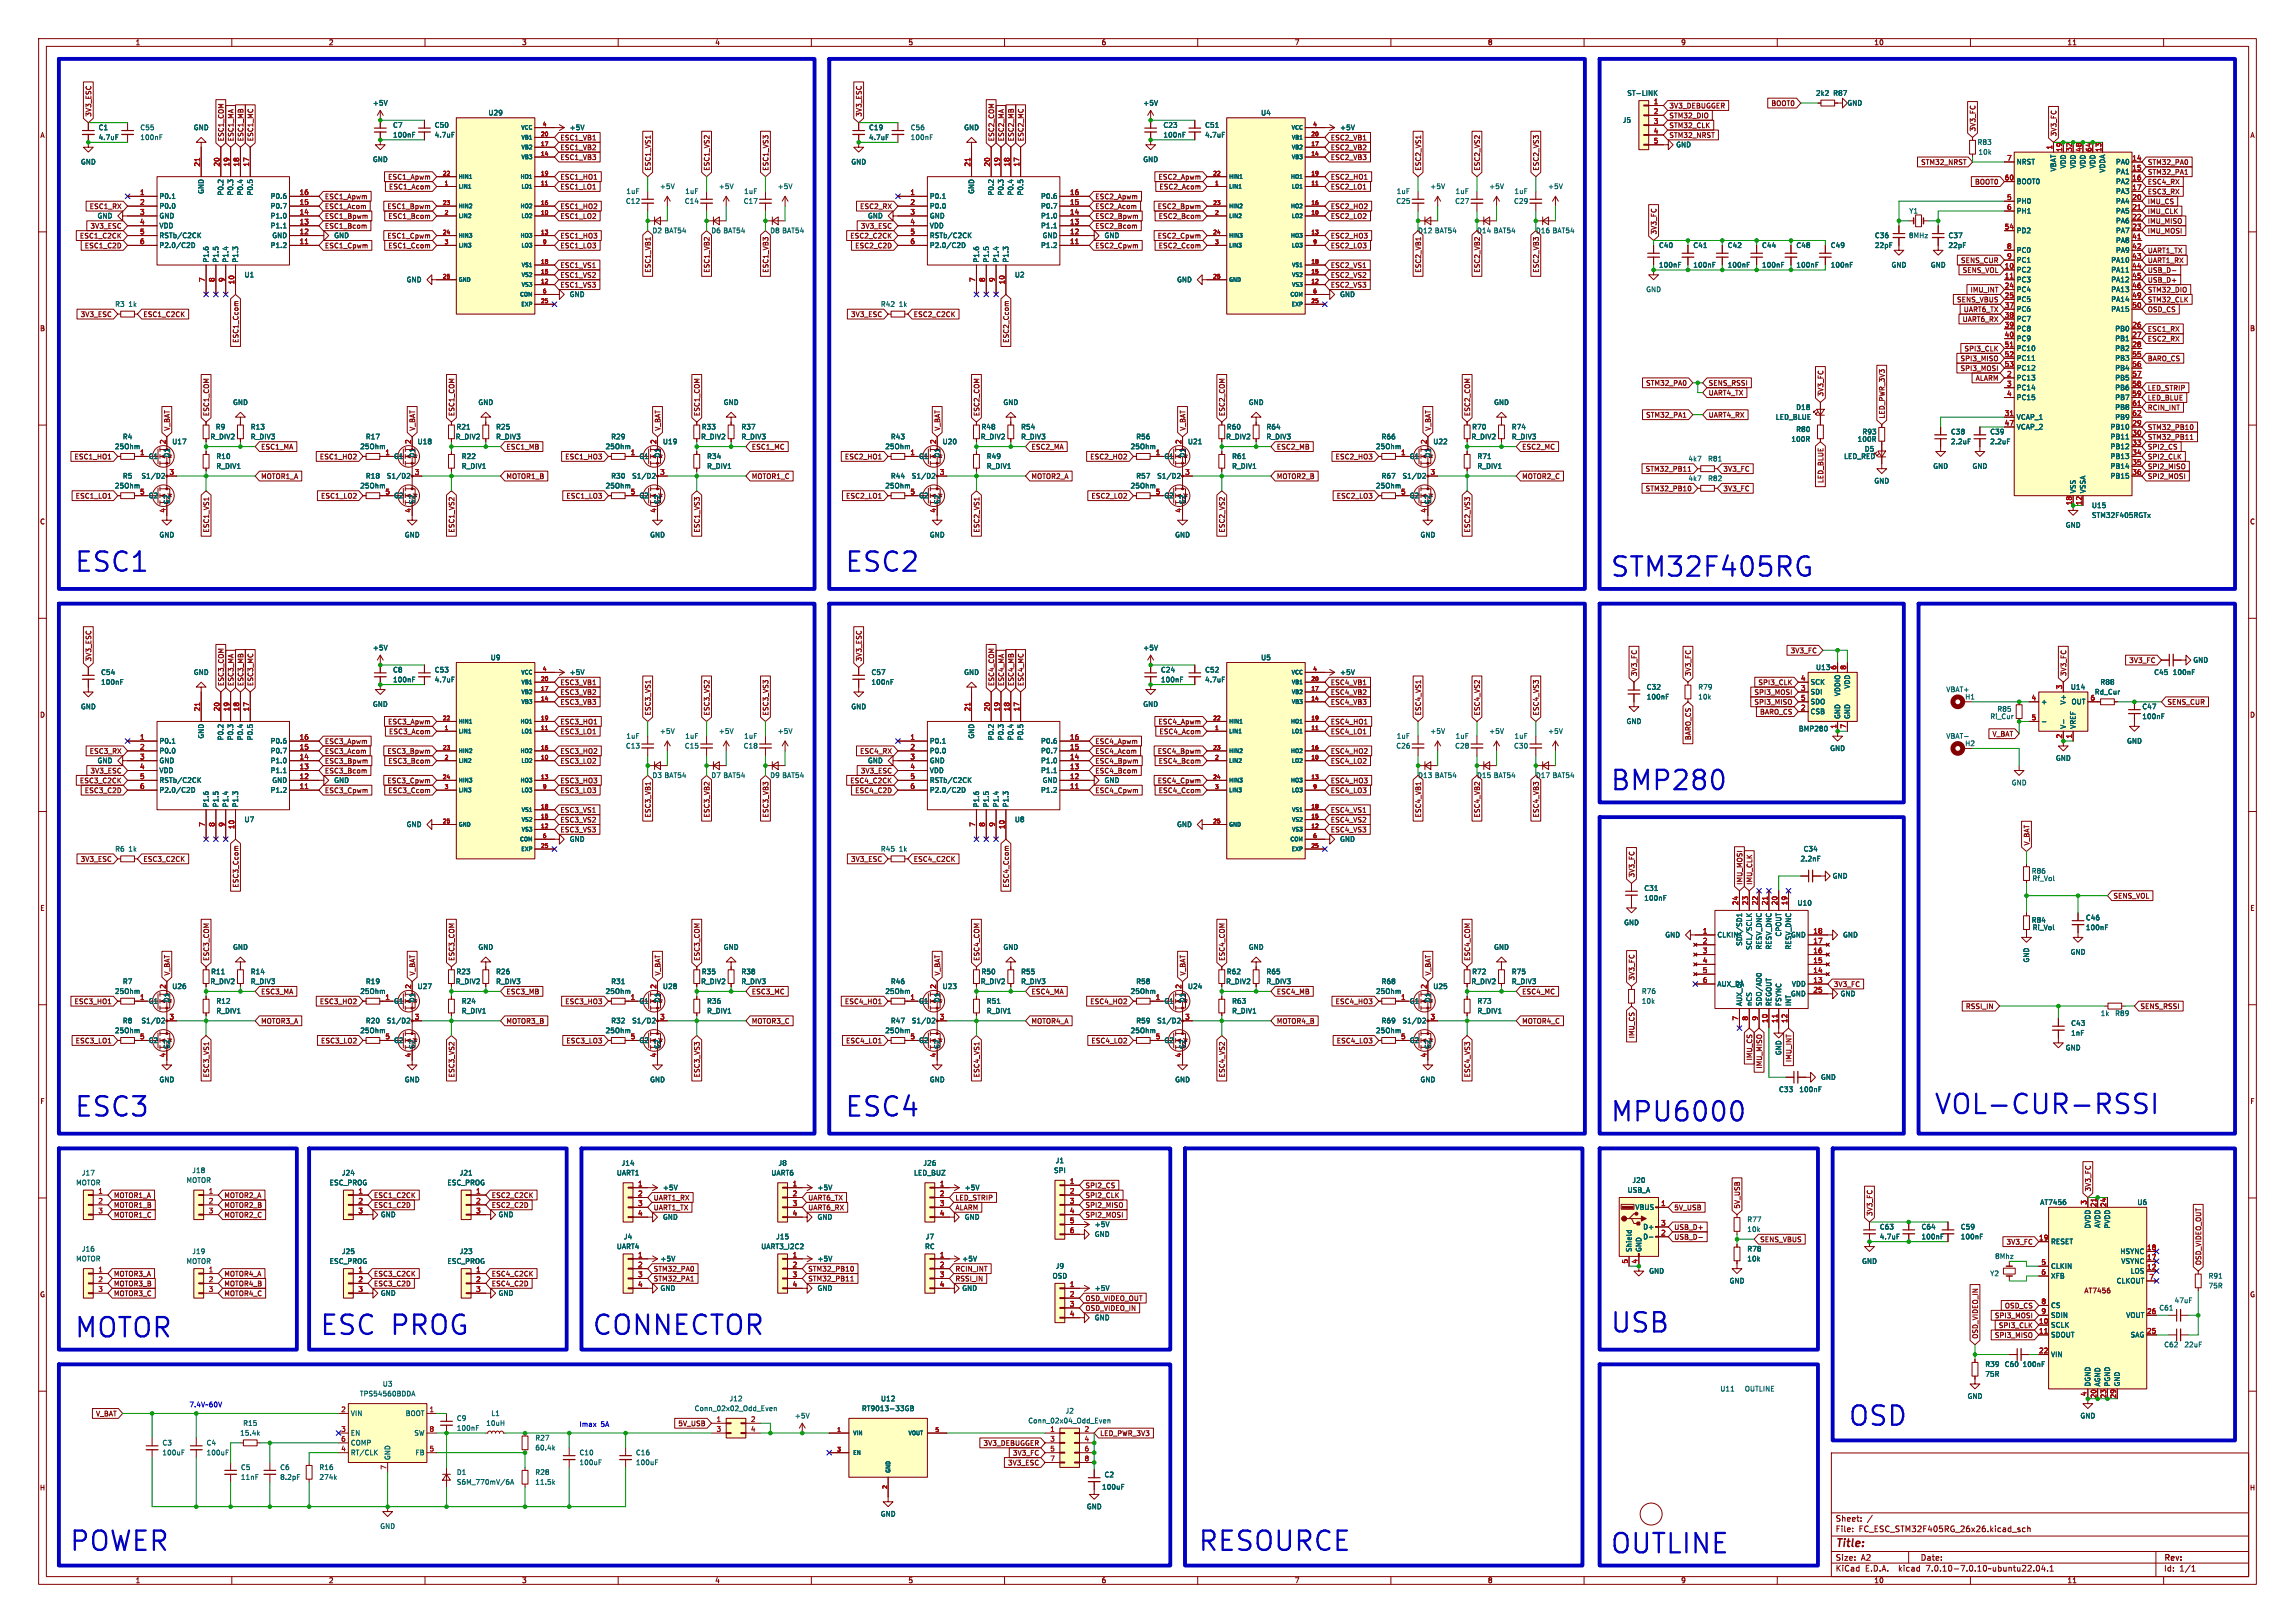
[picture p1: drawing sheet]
<svg xmlns="http://www.w3.org/2000/svg" width="594mm" height="420mm" viewBox="0 0 594 420" stroke-linecap="round" stroke-linejoin="round" font-family="sans-serif">
<defs><g id="words">
<g font-size="7" fill="#0000c2">
<text x="19" y="148.3">ESC1</text>
<text x="218.4" y="148.3">ESC2</text>
<text x="416.6" y="149.6">STM32F405RG</text>
<text x="416.6" y="204.9">BMP280</text>
<text x="19" y="289.3">ESC3</text>
<text x="218.4" y="289.3">ESC4</text>
<text x="416.6" y="290.6">MPU6000</text>
<text x="500.4" y="288.7">VOL-CUR-RSSI</text>
<text x="19" y="346.5">MOTOR</text>
<text x="82.5" y="345.8">ESC PROG</text>
<text x="153" y="345.8">CONNECTOR</text>
<text x="416.6" y="345.2">USB</text>
<text x="478.2" y="369.3">OSD</text>
<text x="17.8" y="401.7">POWER</text>
<text x="309.9" y="401.7">RESOURCE</text>
<text x="416.6" y="402.3">OUTLINE</text>
</g>
<text font-size="2.8" fill="#840000" x="475" y="400.9">Title:</text>
<g font-size="2.1" fill="#840000">
<text x="475" y="394">Sheet:</text>
<text x="475" y="396.7">File:</text>
<text x="481.1" y="396.7">FC_ESC_STM32F405RG_26x26.kicad_sch</text>
<text x="475" y="406.9">KiCad</text>
<text x="475" y="404.1">Size:</text>
<text x="481.7" y="404.1">A2</text>
<text x="482.7" y="406.9">E.D.A.</text>
<text x="491.6" y="406.9">kicad</text>
<text x="497" y="404.1">Date:</text>
<text x="498.8" y="406.9">7.0.10-7.0.10~ubuntu22.04.1</text>
<text x="560" y="404.3">Rev:</text>
<text x="560" y="406.9">Id:</text>
<text x="564.1" y="406.9">1/1</text>
</g>
<g font-size="1.8" fill="#840000">
<text x="35" y="11.9">1</text>
<text x="85" y="11.9">2</text>
<text x="135" y="11.9">3</text>
<text x="185" y="11.9">4</text>
<text x="235" y="11.9">5</text>
<text x="285" y="11.9">6</text>
<text x="335" y="11.9">7</text>
<text x="385" y="11.9">8</text>
<text x="435" y="11.9">9</text>
<text x="485" y="11.9">10</text>
<text x="535" y="11.9">11</text>
<text x="432" y="28.3">3V3_DEBUGGER</text>
<text x="458.4" y="27.6">BOOT0</text>
<text x="10.3" y="35.9">A</text>
<text x="23.8" y="30.3" transform="rotate(-90 23.8 30.3)">3V3_ESC</text>
<text x="223.2" y="30.3" transform="rotate(-90 223.2 30.3)">3V3_ESC</text>
<text x="432" y="35.9">STM32_NRST</text>
<text x="432" y="33.3">STM32_CLK</text>
<text x="432" y="30.8">STM32_DIO</text>
<text x="511.5" y="34.1" transform="rotate(-90 511.5 34.1)">3V3_FC</text>
<text x="532.5" y="35.4" transform="rotate(-90 532.5 35.4)">3V3_FC</text>
<text x="582.3" y="35.9">A</text>
<text x="58.1" y="36.7" transform="rotate(-90 58.1 36.7)">ESC1_COM</text>
<text x="60.6" y="36.7" transform="rotate(-90 60.6 36.7)">ESC1_MA</text>
<text x="63.2" y="36.7" transform="rotate(-90 63.2 36.7)">ESC1_MB</text>
<text x="65.7" y="36.7" transform="rotate(-90 65.7 36.7)">ESC1_MC</text>
<text x="144.9" y="41.6">ESC1_VB3</text>
<text x="144.9" y="36.5">ESC1_VB1</text>
<text x="144.9" y="39.1">ESC1_VB2</text>
<text x="257.5" y="36.7" transform="rotate(-90 257.5 36.7)">ESC2_COM</text>
<text x="260" y="36.7" transform="rotate(-90 260 36.7)">ESC2_MA</text>
<text x="262.6" y="36.7" transform="rotate(-90 262.6 36.7)">ESC2_MB</text>
<text x="265.1" y="36.7" transform="rotate(-90 265.1 36.7)">ESC2_MC</text>
<text x="344.3" y="41.6">ESC2_VB3</text>
<text x="344.3" y="36.5">ESC2_VB1</text>
<text x="344.3" y="39.1">ESC2_VB2</text>
<text x="100.3" y="46.7">ESC1_Apwm</text>
<text x="144.9" y="46.7">ESC1_HO1</text>
<text x="168.6" y="44.3" transform="rotate(-90 168.6 44.3)">ESC1_VS1</text>
<text x="183.8" y="44.3" transform="rotate(-90 183.8 44.3)">ESC1_VS2</text>
<text x="199.1" y="44.3" transform="rotate(-90 199.1 44.3)">ESC1_VS3</text>
<text x="299.7" y="46.7">ESC2_Apwm</text>
<text x="344.3" y="46.7">ESC2_HO1</text>
<text x="368" y="44.3" transform="rotate(-90 368 44.3)">ESC2_VS1</text>
<text x="383.2" y="44.3" transform="rotate(-90 383.2 44.3)">ESC2_VS2</text>
<text x="398.5" y="44.3" transform="rotate(-90 398.5 44.3)">ESC2_VS3</text>
<text x="497.1" y="42.9">STM32_NRST</text>
<text x="511.1" y="47.9">BOOT0</text>
<text x="555.8" y="42.9">STM32_PA0</text>
<text x="555.8" y="45.4">STM32_PA1</text>
<text x="555.8" y="47.9">ESC4_RX</text>
<text x="84" y="51.8">ESC1_Apwm</text>
<text x="100.6" y="49.2">ESC1_Acom</text>
<text x="144.9" y="49.2">ESC1_LO1</text>
<text x="283.4" y="51.8">ESC2_Apwm</text>
<text x="300" y="49.2">ESC2_Acom</text>
<text x="344.3" y="49.2">ESC2_LO1</text>
<text x="555.8" y="53">IMU_CS</text>
<text x="555.8" y="50.5">ESC3_RX</text>
<text x="23.1" y="54.3">ESC1_RX</text>
<text x="23.3" y="59.4">3V3_ESC</text>
<text x="84" y="56.8">ESC1_Bpwm</text>
<text x="84" y="59.4">ESC1_Bcom</text>
<text x="84" y="54.3">ESC1_Acom</text>
<text x="100.1" y="54.3">ESC1_Bpwm</text>
<text x="100.4" y="56.8">ESC1_Bcom</text>
<text x="144.9" y="56.8">ESC1_LO2</text>
<text x="144.9" y="54.3">ESC1_HO2</text>
<text x="222.5" y="54.3">ESC2_RX</text>
<text x="222.7" y="59.4">3V3_ESC</text>
<text x="283.4" y="59.4">ESC2_Bcom</text>
<text x="283.4" y="54.3">ESC2_Acom</text>
<text x="283.4" y="56.8">ESC2_Bpwm</text>
<text x="299.5" y="54.3">ESC2_Bpwm</text>
<text x="299.8" y="56.8">ESC2_Bcom</text>
<text x="344.3" y="54.3">ESC2_HO2</text>
<text x="344.3" y="56.8">ESC2_LO2</text>
<text x="555.8" y="58.1">IMU_MISO</text>
<text x="555.8" y="55.6">IMU_CLK</text>
<text x="20.6" y="61.9">ESC1_C2CK</text>
<text x="21.8" y="64.5">ESC1_C2D</text>
<text x="84" y="64.5">ESC1_Cpwm</text>
<text x="100.1" y="61.9">ESC1_Cpwm</text>
<text x="100.4" y="64.5">ESC1_Ccom</text>
<text x="144.9" y="64.5">ESC1_LO3</text>
<text x="144.9" y="61.9">ESC1_HO3</text>
<text x="220" y="61.9">ESC2_C2CK</text>
<text x="221.2" y="64.5">ESC2_C2D</text>
<text x="283.4" y="64.5">ESC2_Cpwm</text>
<text x="299.5" y="61.9">ESC2_Cpwm</text>
<text x="299.8" y="64.5">ESC2_Ccom</text>
<text x="344.3" y="61.9">ESC2_HO3</text>
<text x="344.3" y="64.5">ESC2_LO3</text>
<text x="428.9" y="60.8" transform="rotate(-90 428.9 60.8)">3V3_FC</text>
<text x="555.8" y="60.6">IMU_MOSI</text>
<text x="555.8" y="65.7">UART1_TX</text>
<text x="144.9" y="69.5">ESC1_VS1</text>
<text x="168.6" y="70.7" transform="rotate(-90 168.6 70.7)">ESC1_VB1</text>
<text x="183.8" y="70.7" transform="rotate(-90 183.8 70.7)">ESC1_VB2</text>
<text x="199.1" y="70.7" transform="rotate(-90 199.1 70.7)">ESC1_VB3</text>
<text x="344.3" y="69.5">ESC2_VS1</text>
<text x="368" y="70.7" transform="rotate(-90 368 70.7)">ESC2_VB1</text>
<text x="383.2" y="70.7" transform="rotate(-90 383.2 70.7)">ESC2_VB2</text>
<text x="398.5" y="70.7" transform="rotate(-90 398.5 70.7)">ESC2_VB3</text>
<text x="507.4" y="68.3">SENS_CUR</text>
<text x="507.9" y="70.8">SENS_VOL</text>
<text x="555.8" y="70.8">USB_D-</text>
<text x="555.8" y="68.3">UART1_RX</text>
<text x="144.9" y="74.6">ESC1_VS3</text>
<text x="144.9" y="72.1">ESC1_VS2</text>
<text x="344.3" y="72.1">ESC2_VS2</text>
<text x="344.3" y="74.6">ESC2_VS3</text>
<text x="509.9" y="75.9">IMU_INT</text>
<text x="555.8" y="73.3">USB_D+</text>
<text x="555.8" y="75.9">STM32_DIO</text>
<text x="20.7" y="82.2">3V3_ESC</text>
<text x="37" y="82.2">ESC1_C2CK</text>
<text x="220.1" y="82.2">3V3_ESC</text>
<text x="236.4" y="82.2">ESC2_C2CK</text>
<text x="506.4" y="78.4">SENS_VBUS</text>
<text x="507.9" y="83.5">UART6_RX</text>
<text x="508.2" y="81">UART6_TX</text>
<text x="555.8" y="81">OSD_CS</text>
<text x="555.8" y="78.4">STM32_CLK</text>
<text x="10.3" y="85.9">B</text>
<text x="61.9" y="88.8" transform="rotate(-90 61.9 88.8)">ESC1_Ccom</text>
<text x="261.3" y="88.8" transform="rotate(-90 261.3 88.8)">ESC2_Ccom</text>
<text x="555.8" y="88.6">ESC2_RX</text>
<text x="555.8" y="86">ESC1_RX</text>
<text x="582.3" y="85.9">B</text>
<text x="507.3" y="93.7">SPI3_MISO</text>
<text x="508.3" y="91.1">SPI3_CLK</text>
<text x="555.8" y="93.7">BARO_CS</text>
<text x="425.9" y="100">STM32_PA0</text>
<text x="442.1" y="100">SENS_RSSI</text>
<text x="507.3" y="96.2">SPI3_MOSI</text>
<text x="511.2" y="98.7">ALARM</text>
<text x="555.8" y="101.3">LED_STRIP</text>
<text x="54.3" y="107.8" transform="rotate(-90 54.3 107.8)">ESC1_COM</text>
<text x="117.8" y="107.8" transform="rotate(-90 117.8 107.8)">ESC1_COM</text>
<text x="181.3" y="107.8" transform="rotate(-90 181.3 107.8)">ESC1_COM</text>
<text x="253.7" y="107.8" transform="rotate(-90 253.7 107.8)">ESC2_COM</text>
<text x="317.2" y="107.8" transform="rotate(-90 317.2 107.8)">ESC2_COM</text>
<text x="380.7" y="107.8" transform="rotate(-90 380.7 107.8)">ESC2_COM</text>
<text x="442.1" y="102.6">UART4_TX</text>
<text x="472.1" y="102.7" transform="rotate(-90 472.1 102.7)">3V3_FC</text>
<text x="555.8" y="106.4">RCIN_INT</text>
<text x="555.8" y="103.8">LED_BLUE</text>
<text x="44.1" y="111.6" transform="rotate(-90 44.1 111.6)">V_BAT</text>
<text x="107.6" y="111.6" transform="rotate(-90 107.6 111.6)">V_BAT</text>
<text x="171.1" y="111.6" transform="rotate(-90 171.1 111.6)">V_BAT</text>
<text x="243.5" y="111.6" transform="rotate(-90 243.5 111.6)">V_BAT</text>
<text x="307" y="111.6" transform="rotate(-90 307 111.6)">V_BAT</text>
<text x="370.5" y="111.6" transform="rotate(-90 370.5 111.6)">V_BAT</text>
<text x="425.9" y="108.3">STM32_PA1</text>
<text x="442.1" y="108.3">UART4_RX</text>
<text x="488" y="108.4" transform="rotate(-90 488 108.4)">LED_PWR_3V3</text>
<text x="555.8" y="111.4">STM32_PB10</text>
<text x="555.8" y="114">STM32_PB11</text>
<text x="19.2" y="119.1">ESC1_HO1</text>
<text x="67.5" y="116.5">ESC1_MA</text>
<text x="82.7" y="119.1">ESC1_HO2</text>
<text x="131" y="116.5">ESC1_MB</text>
<text x="146.2" y="119.1">ESC1_HO3</text>
<text x="194.5" y="116.5">ESC1_MC</text>
<text x="218.6" y="119.1">ESC2_HO1</text>
<text x="266.9" y="116.5">ESC2_MA</text>
<text x="282.1" y="119.1">ESC2_HO2</text>
<text x="330.4" y="116.5">ESC2_MB</text>
<text x="345.6" y="119.1">ESC2_HO3</text>
<text x="393.9" y="116.5">ESC2_MC</text>
<text x="555.8" y="116.5">SPI2_CS</text>
<text x="555.8" y="119.1">SPI2_CLK</text>
<text x="67.5" y="124.1">MOTOR1_A</text>
<text x="131" y="124.1">MOTOR1_B</text>
<text x="194.5" y="124.1">MOTOR1_C</text>
<text x="266.9" y="124.1">MOTOR2_A</text>
<text x="330.4" y="124.1">MOTOR2_B</text>
<text x="393.9" y="124.1">MOTOR2_C</text>
<text x="425.8" y="122.2">STM32_PB11</text>
<text x="445.9" y="122.2">3V3_FC</text>
<text x="472.1" y="125.1" transform="rotate(-90 472.1 125.1)">LED_BLUE</text>
<text x="555.8" y="124.1">SPI2_MOSI</text>
<text x="555.8" y="121.6">SPI2_MISO</text>
<text x="19.5" y="129.2">ESC1_LO1</text>
<text x="83" y="129.2">ESC1_LO2</text>
<text x="146.5" y="129.2">ESC1_LO3</text>
<text x="218.9" y="129.2">ESC2_LO1</text>
<text x="282.4" y="129.2">ESC2_LO2</text>
<text x="345.9" y="129.2">ESC2_LO3</text>
<text x="425.8" y="127.3">STM32_PB10</text>
<text x="445.9" y="127.3">3V3_FC</text>
<text x="10.3" y="135.9">C</text>
<text x="54.3" y="137.9" transform="rotate(-90 54.3 137.9)">ESC1_VS1</text>
<text x="117.8" y="137.9" transform="rotate(-90 117.8 137.9)">ESC1_VS2</text>
<text x="181.3" y="137.9" transform="rotate(-90 181.3 137.9)">ESC1_VS3</text>
<text x="253.7" y="137.9" transform="rotate(-90 253.7 137.9)">ESC2_VS1</text>
<text x="317.2" y="137.9" transform="rotate(-90 317.2 137.9)">ESC2_VS2</text>
<text x="380.7" y="137.9" transform="rotate(-90 380.7 137.9)">ESC2_VS3</text>
<text x="582.3" y="135.9">C</text>
<text x="23.8" y="171.3" transform="rotate(-90 23.8 171.3)">3V3_ESC</text>
<text x="223.2" y="171.3" transform="rotate(-90 223.2 171.3)">3V3_ESC</text>
<text x="463.3" y="169.2">3V3_FC</text>
<text x="551" y="171.8">3V3_FC</text>
<text x="58.1" y="177.6" transform="rotate(-90 58.1 177.6)">ESC3_COM</text>
<text x="60.6" y="177.6" transform="rotate(-90 60.6 177.6)">ESC3_MA</text>
<text x="63.2" y="177.6" transform="rotate(-90 63.2 177.6)">ESC3_MB</text>
<text x="65.7" y="177.6" transform="rotate(-90 65.7 177.6)">ESC3_MC</text>
<text x="144.9" y="177.5">ESC3_VB1</text>
<text x="257.5" y="177.6" transform="rotate(-90 257.5 177.6)">ESC4_COM</text>
<text x="260" y="177.6" transform="rotate(-90 260 177.6)">ESC4_MA</text>
<text x="262.6" y="177.6" transform="rotate(-90 262.6 177.6)">ESC4_MB</text>
<text x="265.1" y="177.6" transform="rotate(-90 265.1 177.6)">ESC4_MC</text>
<text x="344.3" y="177.5">ESC4_VB1</text>
<text x="423.9" y="175.1" transform="rotate(-90 423.9 175.1)">3V3_FC</text>
<text x="437.8" y="175.1" transform="rotate(-90 437.8 175.1)">3V3_FC</text>
<text x="455" y="177.5">SPI3_CLK</text>
<text x="535" y="175.1" transform="rotate(-90 535 175.1)">3V3_FC</text>
<text x="10.3" y="185.9">D</text>
<text x="144.9" y="180">ESC3_VB2</text>
<text x="144.9" y="182.6">ESC3_VB3</text>
<text x="168.6" y="185.3" transform="rotate(-90 168.6 185.3)">ESC3_VS1</text>
<text x="183.8" y="185.3" transform="rotate(-90 183.8 185.3)">ESC3_VS2</text>
<text x="199.1" y="185.3" transform="rotate(-90 199.1 185.3)">ESC3_VS3</text>
<text x="344.3" y="182.6">ESC4_VB3</text>
<text x="344.3" y="180">ESC4_VB2</text>
<text x="368" y="185.3" transform="rotate(-90 368 185.3)">ESC4_VS1</text>
<text x="383.2" y="185.3" transform="rotate(-90 383.2 185.3)">ESC4_VS2</text>
<text x="398.5" y="185.3" transform="rotate(-90 398.5 185.3)">ESC4_VS3</text>
<text x="454" y="182.6">SPI3_MISO</text>
<text x="454" y="180">SPI3_MOSI</text>
<text x="455.4" y="185.1">BARO_CS</text>
<text x="560.9" y="182.6">SENS_CUR</text>
<text x="582.3" y="185.9">D</text>
<text x="100.3" y="187.6">ESC3_Apwm</text>
<text x="100.6" y="190.2">ESC3_Acom</text>
<text x="144.9" y="190.2">ESC3_LO1</text>
<text x="144.9" y="187.6">ESC3_HO1</text>
<text x="299.7" y="187.6">ESC4_Apwm</text>
<text x="300" y="190.2">ESC4_Acom</text>
<text x="344.3" y="187.6">ESC4_HO1</text>
<text x="344.3" y="190.2">ESC4_LO1</text>
<text x="437.8" y="191.6" transform="rotate(-90 437.8 191.6)">BARO_CS</text>
<text x="515.6" y="190.8">V_BAT</text>
<text x="23.1" y="195.3">ESC3_RX</text>
<text x="84" y="195.3">ESC3_Acom</text>
<text x="84" y="192.7">ESC3_Apwm</text>
<text x="84" y="197.8">ESC3_Bpwm</text>
<text x="100.1" y="195.3">ESC3_Bpwm</text>
<text x="100.4" y="197.8">ESC3_Bcom</text>
<text x="144.9" y="197.8">ESC3_LO2</text>
<text x="144.9" y="195.3">ESC3_HO2</text>
<text x="222.5" y="195.3">ESC4_RX</text>
<text x="283.4" y="197.8">ESC4_Bpwm</text>
<text x="283.4" y="195.3">ESC4_Acom</text>
<text x="283.4" y="192.7">ESC4_Apwm</text>
<text x="299.5" y="195.3">ESC4_Bpwm</text>
<text x="299.8" y="197.8">ESC4_Bcom</text>
<text x="344.3" y="197.8">ESC4_LO2</text>
<text x="344.3" y="195.3">ESC4_HO2</text>
<text x="20.6" y="202.9">ESC3_C2CK</text>
<text x="23.3" y="200.3">3V3_ESC</text>
<text x="84" y="200.3">ESC3_Bcom</text>
<text x="100.1" y="202.9">ESC3_Cpwm</text>
<text x="144.9" y="202.9">ESC3_HO3</text>
<text x="220" y="202.9">ESC4_C2CK</text>
<text x="222.7" y="200.3">3V3_ESC</text>
<text x="283.4" y="200.3">ESC4_Bcom</text>
<text x="299.5" y="202.9">ESC4_Cpwm</text>
<text x="344.3" y="202.9">ESC4_HO3</text>
<text x="21.8" y="205.4">ESC3_C2D</text>
<text x="84" y="205.4">ESC3_Cpwm</text>
<text x="100.4" y="205.4">ESC3_Ccom</text>
<text x="144.9" y="205.4">ESC3_LO3</text>
<text x="221.2" y="205.4">ESC4_C2D</text>
<text x="283.4" y="205.4">ESC4_Cpwm</text>
<text x="299.8" y="205.4">ESC4_Ccom</text>
<text x="344.3" y="205.4">ESC4_LO3</text>
<text x="144.9" y="215.6">ESC3_VS3</text>
<text x="144.9" y="210.5">ESC3_VS1</text>
<text x="144.9" y="213">ESC3_VS2</text>
<text x="168.6" y="211.7" transform="rotate(-90 168.6 211.7)">ESC3_VB1</text>
<text x="183.8" y="211.7" transform="rotate(-90 183.8 211.7)">ESC3_VB2</text>
<text x="199.1" y="211.7" transform="rotate(-90 199.1 211.7)">ESC3_VB3</text>
<text x="344.3" y="215.6">ESC4_VS3</text>
<text x="344.3" y="213">ESC4_VS2</text>
<text x="344.3" y="210.5">ESC4_VS1</text>
<text x="368" y="211.7" transform="rotate(-90 368 211.7)">ESC4_VB1</text>
<text x="383.2" y="211.7" transform="rotate(-90 383.2 211.7)">ESC4_VB2</text>
<text x="398.5" y="211.7" transform="rotate(-90 398.5 211.7)">ESC4_VB3</text>
<text x="525.5" y="218.9" transform="rotate(-90 525.5 218.9)">V_BAT</text>
<text x="20.7" y="223.2">3V3_ESC</text>
<text x="37" y="223.2">ESC3_C2CK</text>
<text x="220.1" y="223.2">3V3_ESC</text>
<text x="236.4" y="223.2">ESC4_C2CK</text>
<text x="423.2" y="227.2" transform="rotate(-90 423.2 227.2)">3V3_FC</text>
<text x="61.9" y="229.8" transform="rotate(-90 61.9 229.8)">ESC3_Ccom</text>
<text x="261.3" y="229.8" transform="rotate(-90 261.3 229.8)">ESC4_Ccom</text>
<text x="451.2" y="229.1" transform="rotate(-90 451.2 229.1)">IMU_MOSI</text>
<text x="453.7" y="229.1" transform="rotate(-90 453.7 229.1)">IMU_CLK</text>
<text x="546.9" y="232.7">SENS_VOL</text>
<text x="10.3" y="235.9">E</text>
<text x="582.3" y="235.9">E</text>
<text x="54.3" y="248.8" transform="rotate(-90 54.3 248.8)">ESC3_COM</text>
<text x="117.8" y="248.8" transform="rotate(-90 117.8 248.8)">ESC3_COM</text>
<text x="181.3" y="248.8" transform="rotate(-90 181.3 248.8)">ESC3_COM</text>
<text x="253.7" y="248.8" transform="rotate(-90 253.7 248.8)">ESC4_COM</text>
<text x="317.2" y="248.8" transform="rotate(-90 317.2 248.8)">ESC4_COM</text>
<text x="380.7" y="248.8" transform="rotate(-90 380.7 248.8)">ESC4_COM</text>
<text x="44.1" y="252.6" transform="rotate(-90 44.1 252.6)">V_BAT</text>
<text x="67.5" y="257.5">ESC3_MA</text>
<text x="107.6" y="252.6" transform="rotate(-90 107.6 252.6)">V_BAT</text>
<text x="131" y="257.5">ESC3_MB</text>
<text x="171.1" y="252.6" transform="rotate(-90 171.1 252.6)">V_BAT</text>
<text x="194.5" y="257.5">ESC3_MC</text>
<text x="243.5" y="252.6" transform="rotate(-90 243.5 252.6)">V_BAT</text>
<text x="266.9" y="257.5">ESC4_MA</text>
<text x="307" y="252.6" transform="rotate(-90 307 252.6)">V_BAT</text>
<text x="330.4" y="257.5">ESC4_MB</text>
<text x="370.5" y="252.6" transform="rotate(-90 370.5 252.6)">V_BAT</text>
<text x="393.9" y="257.5">ESC4_MC</text>
<text x="423.2" y="253.8" transform="rotate(-90 423.2 253.8)">3V3_FC</text>
<text x="474.5" y="255.6">3V3_FC</text>
<text x="19.2" y="260">ESC3_HO1</text>
<text x="82.7" y="260">ESC3_HO2</text>
<text x="146.2" y="260">ESC3_HO3</text>
<text x="218.6" y="260">ESC4_HO1</text>
<text x="282.1" y="260">ESC4_HO2</text>
<text x="345.6" y="260">ESC4_HO3</text>
<text x="508.7" y="261.3">RSSI_IN</text>
<text x="553.9" y="261.3">SENS_RSSI</text>
<text x="67.5" y="265.1">MOTOR3_A</text>
<text x="131" y="265.1">MOTOR3_B</text>
<text x="194.5" y="265.1">MOTOR3_C</text>
<text x="266.9" y="265.1">MOTOR4_A</text>
<text x="330.4" y="265.1">MOTOR4_B</text>
<text x="393.9" y="265.1">MOTOR4_C</text>
<text x="423.2" y="268.8" transform="rotate(-90 423.2 268.8)">IMU_CS</text>
<text x="19.5" y="270.2">ESC3_LO1</text>
<text x="83" y="270.2">ESC3_LO2</text>
<text x="146.5" y="270.2">ESC3_LO3</text>
<text x="218.9" y="270.2">ESC4_LO1</text>
<text x="282.4" y="270.2">ESC4_LO2</text>
<text x="345.9" y="270.2">ESC4_LO3</text>
<text x="453.7" y="274.5" transform="rotate(-90 453.7 274.5)">IMU_CS</text>
<text x="463.9" y="275" transform="rotate(-90 463.9 275)">IMU_INT</text>
<text x="54.3" y="278.9" transform="rotate(-90 54.3 278.9)">ESC3_VS1</text>
<text x="117.8" y="278.9" transform="rotate(-90 117.8 278.9)">ESC3_VS2</text>
<text x="181.3" y="278.9" transform="rotate(-90 181.3 278.9)">ESC3_VS3</text>
<text x="253.7" y="278.9" transform="rotate(-90 253.7 278.9)">ESC4_VS1</text>
<text x="317.2" y="278.9" transform="rotate(-90 317.2 278.9)">ESC4_VS2</text>
<text x="380.7" y="278.9" transform="rotate(-90 380.7 278.9)">ESC4_VS3</text>
<text x="456.3" y="276.6" transform="rotate(-90 456.3 276.6)">IMU_MISO</text>
<text x="10.3" y="285.9">F</text>
<text x="582.3" y="285.9">F</text>
<text x="29.4" y="310.2">MOTOR1_A</text>
<text x="57.9" y="310.2">MOTOR2_A</text>
<text x="96.7" y="310.2">ESC1_C2CK</text>
<text x="127.2" y="310.2">ESC2_C2CK</text>
<text x="169.1" y="310.8">UART1_RX</text>
<text x="209.1" y="310.8">UART6_TX</text>
<text x="247.2" y="310.8">LED_STRIP</text>
<text x="280.8" y="310.2">SPI2_CLK</text>
<text x="280.8" y="307.7">SPI2_CS</text>
<text x="541.3" y="308.5" transform="rotate(-90 541.3 308.5)">3V3_FC</text>
<text x="29.4" y="315.3">MOTOR1_C</text>
<text x="29.4" y="312.7">MOTOR1_B</text>
<text x="57.9" y="312.7">MOTOR2_B</text>
<text x="57.9" y="315.3">MOTOR2_C</text>
<text x="96.7" y="312.7">ESC1_C2D</text>
<text x="127.2" y="312.7">ESC2_C2D</text>
<text x="169.1" y="313.4">UART1_TX</text>
<text x="209.1" y="313.4">UART6_RX</text>
<text x="247.2" y="313.4">ALARM</text>
<text x="280.8" y="312.7">SPI2_MISO</text>
<text x="280.8" y="315.3">SPI2_MOSI</text>
<text x="433.2" y="313.4">5V_USB</text>
<text x="450.5" y="312.9" transform="rotate(-90 450.5 312.9)">5V_USB</text>
<text x="484.8" y="314.8" transform="rotate(-90 484.8 314.8)">3V3_FC</text>
<text x="433.2" y="318.5">USB_D+</text>
<text x="433.2" y="321">USB_D-</text>
<text x="455.5" y="321.6">SENS_VBUS</text>
<text x="519.2" y="322.3">3V3_FC</text>
<text x="169.1" y="329.2">STM32_PA0</text>
<text x="209.1" y="329.2">STM32_PB10</text>
<text x="247.2" y="329.2">RCIN_INT</text>
<text x="569.9" y="327.5" transform="rotate(-90 569.9 327.5)">OSD_VIDEO_OUT</text>
<text x="10.3" y="335.9">G</text>
<text x="29.4" y="333.1">MOTOR3_B</text>
<text x="29.4" y="335.6">MOTOR3_C</text>
<text x="29.4" y="330.5">MOTOR3_A</text>
<text x="57.9" y="333.1">MOTOR4_B</text>
<text x="57.9" y="330.5">MOTOR4_A</text>
<text x="57.9" y="335.6">MOTOR4_C</text>
<text x="96.7" y="330.5">ESC3_C2CK</text>
<text x="96.7" y="333.1">ESC3_C2D</text>
<text x="127.2" y="330.5">ESC4_C2CK</text>
<text x="127.2" y="333.1">ESC4_C2D</text>
<text x="169.1" y="331.8">STM32_PA1</text>
<text x="209.1" y="331.8">STM32_PB11</text>
<text x="247.2" y="331.8">RSSI_IN</text>
<text x="539.4" y="334.9">AT7456</text>
<text x="582.3" y="335.9">G</text>
<text x="280.8" y="339.4">OSD_VIDEO_IN</text>
<text x="280.8" y="336.9">OSD_VIDEO_OUT</text>
<text x="516.2" y="341.3">SPI3_MOSI</text>
<text x="518.8" y="338.8">OSD_CS</text>
<text x="512.1" y="346.6" transform="rotate(-90 512.1 346.6)">OSD_VIDEO_IN</text>
<text x="516.2" y="346.4">SPI3_MISO</text>
<text x="517.2" y="343.9">SPI3_CLK</text>
<text x="24.7" y="366.7">V_BAT</text>
<text x="175.4" y="369.3">5V_USB</text>
<text x="284.6" y="371.8">LED_PWR_3V3</text>
<text x="254.4" y="374.3">3V3_DEBUGGER</text>
<text x="262" y="376.9">3V3_FC</text>
<text x="260.8" y="379.4">3V3_ESC</text>
<text x="10.2" y="385.9">H</text>
<text x="582.2" y="385.9">H</text>
<text x="35" y="409.9">1</text>
<text x="85" y="409.9">2</text>
<text x="135" y="409.9">3</text>
<text x="185" y="409.9">4</text>
<text x="235" y="409.9">5</text>
<text x="285" y="409.9">6</text>
<text x="335" y="409.9">7</text>
<text x="385" y="409.9">8</text>
<text x="435" y="409.9">9</text>
<text x="485" y="409.9">10</text>
<text x="535" y="409.9">11</text>
</g>
<g font-size="1.8" fill="#006464">
<text x="96.4" y="27.5">+5V</text>
<text x="295.8" y="27.5">+5V</text>
<text x="421.1" y="25">ST-LINK</text>
<text x="469.9" y="25">2k2</text>
<text x="474.4" y="25">R87</text>
<text x="478" y="27.5">GND</text>
<text x="25.4" y="33.9">C1</text>
<text x="36.2" y="33.9">C55</text>
<text x="50" y="33.9">GND</text>
<text x="101.6" y="33.3">C7</text>
<text x="101.6" y="35.8">100nF</text>
<text x="112.4" y="33.3">C50</text>
<text x="112.4" y="35.8">4.7uF</text>
<text x="126.3" y="30.1">U29</text>
<text x="147.3" y="33.9">+5V</text>
<text x="224.8" y="33.9">C19</text>
<text x="235.6" y="33.9">C56</text>
<text x="249.4" y="33.9">GND</text>
<text x="301" y="33.3">C23</text>
<text x="301" y="35.8">100nF</text>
<text x="311.8" y="33.3">C51</text>
<text x="311.8" y="35.8">4.7uF</text>
<text x="326.3" y="30.1">U4</text>
<text x="346.7" y="33.9">+5V</text>
<text x="419.9" y="32">J5</text>
<text x="25.4" y="36.4">4.7uF</text>
<text x="36.2" y="36.4">100nF</text>
<text x="224.8" y="36.4">4.7uF</text>
<text x="235.6" y="36.4">100nF</text>
<text x="433.7" y="38.3">GND</text>
<text x="511.7" y="37.7">R83</text>
<text x="512" y="40.2">10k</text>
<text x="20.8" y="42.8">GND</text>
<text x="96.4" y="42.1">GND</text>
<text x="220.2" y="42.8">GND</text>
<text x="295.8" y="42.1">GND</text>
<text x="521.8" y="47.9">BOOT0</text>
<text x="521.8" y="42.8">NRST</text>
<text x="532.4" y="44.5" transform="rotate(-90 532.4 44.5)">VBAT</text>
<text x="534.9" y="43.7" transform="rotate(-90 534.9 43.7)">VDD</text>
<text x="537.4" y="43.7" transform="rotate(-90 537.4 43.7)">VDD</text>
<text x="540" y="43.7" transform="rotate(-90 540 43.7)">VDD</text>
<text x="542.5" y="43.7" transform="rotate(-90 542.5 43.7)">VDD</text>
<text x="545.1" y="44.8" transform="rotate(-90 545.1 44.8)">VDDA</text>
<text x="547.5" y="42.8">PA0</text>
<text x="547.5" y="45.3">PA1</text>
<text x="547.5" y="47.9">PA2</text>
<text x="41.1" y="51.7">P0.1</text>
<text x="52.9" y="50.3" transform="rotate(-90 52.9 50.3)">GND</text>
<text x="58" y="50.7" transform="rotate(-90 58 50.7)">P0.2</text>
<text x="60.6" y="50.7" transform="rotate(-90 60.6 50.7)">P0.3</text>
<text x="63.1" y="50.7" transform="rotate(-90 63.1 50.7)">P0.4</text>
<text x="65.6" y="50.7" transform="rotate(-90 65.6 50.7)">P0.5</text>
<text x="69.9" y="51.7">P0.6</text>
<text x="161.9" y="52.9">C12</text>
<text x="162" y="50.4">1uF</text>
<text x="170.7" y="49.1">+5V</text>
<text x="177.1" y="52.9">C14</text>
<text x="177.2" y="50.4">1uF</text>
<text x="185.9" y="49.1">+5V</text>
<text x="192.4" y="52.9">C17</text>
<text x="192.5" y="50.4">1uF</text>
<text x="201.2" y="49.1">+5V</text>
<text x="240.5" y="51.7">P0.1</text>
<text x="252.3" y="50.3" transform="rotate(-90 252.3 50.3)">GND</text>
<text x="257.4" y="50.7" transform="rotate(-90 257.4 50.7)">P0.2</text>
<text x="259.9" y="50.7" transform="rotate(-90 259.9 50.7)">P0.3</text>
<text x="262.5" y="50.7" transform="rotate(-90 262.5 50.7)">P0.4</text>
<text x="265" y="50.7" transform="rotate(-90 265 50.7)">P0.5</text>
<text x="269.3" y="51.7">P0.6</text>
<text x="361.3" y="52.9">C25</text>
<text x="361.4" y="50.4">1uF</text>
<text x="370.1" y="49.1">+5V</text>
<text x="376.5" y="52.9">C27</text>
<text x="376.6" y="50.4">1uF</text>
<text x="385.3" y="49.1">+5V</text>
<text x="391.8" y="52.9">C29</text>
<text x="391.9" y="50.4">1uF</text>
<text x="400.6" y="49.1">+5V</text>
<text x="521.8" y="52.9">PH0</text>
<text x="547.5" y="50.4">PA3</text>
<text x="547.5" y="52.9">PA4</text>
<text x="25.1" y="56.7">GND</text>
<text x="41.1" y="54.2">P0.0</text>
<text x="41.1" y="56.7">GND</text>
<text x="41.1" y="59.3">VDD</text>
<text x="69.9" y="59.3">P1.1</text>
<text x="69.9" y="56.7">P1.0</text>
<text x="69.9" y="54.2">P0.7</text>
<text x="224.5" y="56.7">GND</text>
<text x="240.5" y="54.2">P0.0</text>
<text x="240.5" y="56.7">GND</text>
<text x="240.5" y="59.3">VDD</text>
<text x="269.3" y="59.3">P1.1</text>
<text x="269.3" y="56.7">P1.0</text>
<text x="269.3" y="54.2">P0.7</text>
<text x="494.1" y="55.5">Y1</text>
<text x="521.8" y="55.5">PH1</text>
<text x="547.5" y="55.5">PA5</text>
<text x="547.5" y="58">PA6</text>
<text x="41.1" y="61.8">RSTb/C2CK</text>
<text x="41.1" y="64.4">P2.0/C2D</text>
<text x="69.9" y="64.4">P1.2</text>
<text x="70.3" y="61.8">GND</text>
<text x="86.4" y="61.8">GND</text>
<text x="168.8" y="60.6">D2 BAT54</text>
<text x="184" y="60.6">D6 BAT54</text>
<text x="199.2" y="60.6">D8 BAT54</text>
<text x="240.5" y="61.8">RSTb/C2CK</text>
<text x="240.5" y="64.4">P2.0/C2D</text>
<text x="269.3" y="64.4">P1.2</text>
<text x="269.7" y="61.8">GND</text>
<text x="285.8" y="61.8">GND</text>
<text x="366.9" y="60.6">D12 BAT54</text>
<text x="382.2" y="60.6">D14 BAT54</text>
<text x="397.4" y="60.6">D16 BAT54</text>
<text x="429.3" y="64.4">C40</text>
<text x="438.2" y="64.4">C41</text>
<text x="447.1" y="64.4">C42</text>
<text x="455.9" y="64.4">C44</text>
<text x="464.8" y="64.4">C48</text>
<text x="473.7" y="64.4">C49</text>
<text x="485.2" y="61.8">C36</text>
<text x="485.2" y="64.4">22pF</text>
<text x="494" y="61.8">8MHz</text>
<text x="504.2" y="61.8">C37</text>
<text x="504.2" y="64.4">22pF</text>
<text x="521.8" y="60.6">PD2</text>
<text x="521.8" y="65.6">PC0</text>
<text x="547.5" y="60.6">PA7</text>
<text x="547.5" y="63.1">PA8</text>
<text x="547.5" y="65.6">PA9</text>
<text x="54.2" y="68.1" transform="rotate(-90 54.2 68.1)">P1.6</text>
<text x="56.7" y="68.1" transform="rotate(-90 56.7 68.1)">P1.5</text>
<text x="59.3" y="68.1" transform="rotate(-90 59.3 68.1)">P1.4</text>
<text x="61.8" y="68.1" transform="rotate(-90 61.8 68.1)">P1.3</text>
<text x="63.2" y="72">U1</text>
<text x="253.6" y="68.1" transform="rotate(-90 253.6 68.1)">P1.6</text>
<text x="256.1" y="68.1" transform="rotate(-90 256.1 68.1)">P1.5</text>
<text x="258.7" y="68.1" transform="rotate(-90 258.7 68.1)">P1.4</text>
<text x="261.2" y="68.1" transform="rotate(-90 261.2 68.1)">P1.3</text>
<text x="262.6" y="72">U2</text>
<text x="429.3" y="69.4">100nF</text>
<text x="438.2" y="69.4">100nF</text>
<text x="447.1" y="69.4">100nF</text>
<text x="455.9" y="69.4">100nF</text>
<text x="464.8" y="69.4">100nF</text>
<text x="473.7" y="69.4">100nF</text>
<text x="489.5" y="69.4">GND</text>
<text x="499.6" y="69.4">GND</text>
<text x="521.8" y="70.7">PC2</text>
<text x="521.8" y="68.2">PC1</text>
<text x="546.3" y="68.2">PA10</text>
<text x="546.3" y="70.7">PA11</text>
<text x="105.1" y="73.3">GND</text>
<text x="147.3" y="77.1">GND</text>
<text x="304.5" y="73.3">GND</text>
<text x="346.7" y="77.1">GND</text>
<text x="426" y="75.8">GND</text>
<text x="521.8" y="73.3">PC3</text>
<text x="521.8" y="75.8">PC4</text>
<text x="546.3" y="73.3">PA12</text>
<text x="546.3" y="75.8">PA13</text>
<text x="29.7" y="79.6">R3</text>
<text x="33.1" y="79.6">1k</text>
<text x="227.9" y="79.6">R42</text>
<text x="232.5" y="79.6">1k</text>
<text x="521.8" y="78.3">PC5</text>
<text x="521.8" y="80.9">PC6</text>
<text x="521.8" y="83.4">PC7</text>
<text x="546.3" y="78.3">PA14</text>
<text x="546.3" y="80.9">PA15</text>
<text x="521.8" y="86">PC8</text>
<text x="521.8" y="88.5">PC9</text>
<text x="547.4" y="86">PB0</text>
<text x="547.4" y="88.5">PB1</text>
<text x="521.8" y="91">PC10</text>
<text x="521.8" y="93.6">PC11</text>
<text x="547.4" y="91">PB2</text>
<text x="547.4" y="93.6">PB3</text>
<text x="521.8" y="98.7">PC13</text>
<text x="521.8" y="101.2">PC14</text>
<text x="521.8" y="96.1">PC12</text>
<text x="547.4" y="96.1">PB4</text>
<text x="547.4" y="98.7">PB5</text>
<text x="547.4" y="101.2">PB6</text>
<text x="60.2" y="105">GND</text>
<text x="123.7" y="105">GND</text>
<text x="187.2" y="105">GND</text>
<text x="259.6" y="105">GND</text>
<text x="323.1" y="105">GND</text>
<text x="386.6" y="105">GND</text>
<text x="464.8" y="106.3">D18</text>
<text x="521.8" y="103.7">PC15</text>
<text x="547.4" y="103.7">PB7</text>
<text x="547.4" y="106.3">PB8</text>
<text x="31.7" y="113.9">R4</text>
<text x="54.3" y="113.9">R_DIV2</text>
<text x="55.7" y="111.4">R9</text>
<text x="64.8" y="113.9">R_DIV3</text>
<text x="64.8" y="111.4">R13</text>
<text x="94.6" y="113.9">R17</text>
<text x="117.8" y="113.9">R_DIV2</text>
<text x="118" y="111.4">R21</text>
<text x="128.3" y="113.9">R_DIV3</text>
<text x="128.3" y="111.4">R25</text>
<text x="158.1" y="113.9">R29</text>
<text x="181.3" y="113.9">R_DIV2</text>
<text x="181.5" y="111.4">R33</text>
<text x="191.8" y="113.9">R_DIV3</text>
<text x="191.8" y="111.4">R37</text>
<text x="230.5" y="113.9">R43</text>
<text x="253.7" y="113.9">R_DIV2</text>
<text x="253.9" y="111.4">R48</text>
<text x="264.2" y="111.4">R54</text>
<text x="264.2" y="113.9">R_DIV3</text>
<text x="294" y="113.9">R56</text>
<text x="317.2" y="113.9">R_DIV2</text>
<text x="317.4" y="111.4">R60</text>
<text x="327.7" y="111.4">R64</text>
<text x="327.7" y="113.9">R_DIV3</text>
<text x="357.5" y="113.9">R66</text>
<text x="380.7" y="113.9">R_DIV2</text>
<text x="380.9" y="111.4">R70</text>
<text x="391.2" y="111.4">R74</text>
<text x="391.2" y="113.9">R_DIV3</text>
<text x="459.5" y="108.8">LED_BLUE</text>
<text x="464.8" y="112">R80</text>
<text x="481.9" y="112.6">R93</text>
<text x="504.8" y="112.6">C38</text>
<text x="515" y="112.6">C39</text>
<text x="521.8" y="108.8">VCAP_1</text>
<text x="521.8" y="111.4">VCAP_2</text>
<text x="546.1" y="111.4">PB10</text>
<text x="546.1" y="113.9">PB11</text>
<text x="547.4" y="108.8">PB9</text>
<text x="29.6" y="116.4">25Ohm</text>
<text x="38.4" y="119">G1</text>
<text x="44" y="118.5" transform="rotate(-90 44 118.5)">D1</text>
<text x="44.5" y="115.2">U17</text>
<text x="55.9" y="119">R10</text>
<text x="93.1" y="116.4">25Ohm</text>
<text x="101.9" y="119">G1</text>
<text x="107.5" y="118.5" transform="rotate(-90 107.5 118.5)">D1</text>
<text x="108" y="115.2">U18</text>
<text x="119.4" y="119">R22</text>
<text x="156.6" y="116.4">25Ohm</text>
<text x="165.4" y="119">G1</text>
<text x="171" y="118.5" transform="rotate(-90 171 118.5)">D1</text>
<text x="171.5" y="115.2">U19</text>
<text x="182.9" y="119">R34</text>
<text x="229" y="116.4">25Ohm</text>
<text x="237.7" y="119">G1</text>
<text x="243.4" y="118.5" transform="rotate(-90 243.4 118.5)">D1</text>
<text x="243.8" y="115.2">U20</text>
<text x="255.3" y="119">R49</text>
<text x="292.5" y="116.4">25Ohm</text>
<text x="301.2" y="119">G1</text>
<text x="306.9" y="118.5" transform="rotate(-90 306.9 118.5)">D1</text>
<text x="307.4" y="115.2">U21</text>
<text x="318.8" y="119">R61</text>
<text x="356" y="116.4">25Ohm</text>
<text x="364.7" y="119">G1</text>
<text x="370.4" y="118.5" transform="rotate(-90 370.4 118.5)">D1</text>
<text x="370.9" y="115.2">U22</text>
<text x="382.3" y="119">R71</text>
<text x="436.9" y="119.6">4k7</text>
<text x="442" y="119.6">R81</text>
<text x="463.5" y="114.5">100R</text>
<text x="477.2" y="119">LED_RED</text>
<text x="480.7" y="114.5">100R</text>
<text x="482.5" y="117.1">D5</text>
<text x="504.8" y="115.2">2.2uF</text>
<text x="515" y="115.2">2.2uF</text>
<text x="546.1" y="116.4">PB12</text>
<text x="546.1" y="119">PB13</text>
<text x="31.7" y="124.1">R5</text>
<text x="36.5" y="124.1">S1/D2</text>
<text x="55.9" y="121.5">R_DIV1</text>
<text x="94.6" y="124.1">R18</text>
<text x="100" y="124.1">S1/D2</text>
<text x="119.4" y="121.5">R_DIV1</text>
<text x="158.1" y="124.1">R30</text>
<text x="163.5" y="124.1">S1/D2</text>
<text x="182.9" y="121.5">R_DIV1</text>
<text x="230.5" y="124.1">R44</text>
<text x="235.9" y="124.1">S1/D2</text>
<text x="255.3" y="121.5">R_DIV1</text>
<text x="294" y="124.1">R57</text>
<text x="299.4" y="124.1">S1/D2</text>
<text x="318.8" y="121.5">R_DIV1</text>
<text x="357.5" y="124.1">R67</text>
<text x="362.9" y="124.1">S1/D2</text>
<text x="382.3" y="121.5">R_DIV1</text>
<text x="436.9" y="124.7">4k7</text>
<text x="442" y="124.7">R82</text>
<text x="485" y="125.3">GND</text>
<text x="500.2" y="121.5">GND</text>
<text x="510.4" y="121.5">GND</text>
<text x="546.1" y="121.5">PB14</text>
<text x="546.1" y="124.1">PB15</text>
<text x="29.6" y="126.6">25Ohm</text>
<text x="38.4" y="129.1">G2</text>
<text x="44" y="130.6" transform="rotate(-90 44 130.6)">S2</text>
<text x="93.1" y="126.6">25Ohm</text>
<text x="101.9" y="129.1">G2</text>
<text x="107.5" y="130.6" transform="rotate(-90 107.5 130.6)">S2</text>
<text x="156.6" y="126.6">25Ohm</text>
<text x="165.4" y="129.1">G2</text>
<text x="171" y="130.6" transform="rotate(-90 171 130.6)">S2</text>
<text x="229" y="126.6">25Ohm</text>
<text x="237.7" y="129.1">G2</text>
<text x="243.4" y="130.6" transform="rotate(-90 243.4 130.6)">S2</text>
<text x="292.5" y="126.6">25Ohm</text>
<text x="301.2" y="129.1">G2</text>
<text x="306.9" y="130.6" transform="rotate(-90 306.9 130.6)">S2</text>
<text x="356" y="126.6">25Ohm</text>
<text x="364.7" y="129.1">G2</text>
<text x="370.4" y="130.6" transform="rotate(-90 370.4 130.6)">S2</text>
<text x="537.4" y="127.8" transform="rotate(-90 537.4 127.8)">VSS</text>
<text x="540" y="127.8" transform="rotate(-90 540 127.8)">VSSA</text>
<text x="541.3" y="131.7">U15</text>
<text x="534.5" y="136.8">GND</text>
<text x="541.3" y="134.2">STM32F405RGTx</text>
<text x="41.1" y="139.3">GND</text>
<text x="104.6" y="139.3">GND</text>
<text x="168.1" y="139.3">GND</text>
<text x="240.5" y="139.3">GND</text>
<text x="304" y="139.3">GND</text>
<text x="367.5" y="139.3">GND</text>
<text x="96.4" y="168.5">+5V</text>
<text x="126.9" y="171">U9</text>
<text x="295.8" y="168.5">+5V</text>
<text x="326.3" y="171">U5</text>
<text x="469.9" y="173.6">U13</text>
<text x="567.6" y="171.7">GND</text>
<text x="26" y="177.4">100nF</text>
<text x="26" y="174.9">C54</text>
<text x="50" y="174.9">GND</text>
<text x="101.6" y="174.2">C8</text>
<text x="101.6" y="176.8">100nF</text>
<text x="112.4" y="174.2">C53</text>
<text x="112.4" y="176.8">4.7uF</text>
<text x="147.3" y="174.9">+5V</text>
<text x="225.4" y="177.4">100nF</text>
<text x="225.4" y="174.9">C57</text>
<text x="249.4" y="174.9">GND</text>
<text x="300.4" y="174.2">C24</text>
<text x="300.4" y="176.8">100nF</text>
<text x="311.8" y="174.2">C52</text>
<text x="311.8" y="176.8">4.7uF</text>
<text x="346.7" y="174.9">+5V</text>
<text x="426.1" y="178.7">C32</text>
<text x="439.4" y="178.7">R79</text>
<text x="468.5" y="179.9">SDI</text>
<text x="468.5" y="177.4">SCK</text>
<text x="479" y="178.3" transform="rotate(-90 479 178.3)">VDD</text>
<text x="503.6" y="179.3">VBAT+</text>
<text x="535.9" y="178.7">U14</text>
<text x="542.1" y="179.9">Rd_Cur</text>
<text x="543.5" y="177.4">R88</text>
<text x="557.4" y="174.9">C45</text>
<text x="562.2" y="174.9">100nF</text>
<text x="20.8" y="183.7">GND</text>
<text x="96.4" y="183.1">GND</text>
<text x="220.2" y="183.7">GND</text>
<text x="295.8" y="183.1">GND</text>
<text x="426.1" y="181.2">100nF</text>
<text x="439.4" y="181.2">10k</text>
<text x="468.5" y="185">CSB</text>
<text x="468.5" y="182.5">SDO</text>
<text x="476.5" y="180.3" transform="rotate(-90 476.5 180.3)">VDDIO</text>
<text x="508.5" y="181.2">H1</text>
<text x="516.8" y="184.4">R85</text>
<text x="528.2" y="182.5">+</text>
<text x="534.9" y="182.4" transform="rotate(-90 534.9 182.4)">V+</text>
<text x="536" y="182.5">OUT</text>
<text x="554.4" y="183.7">C47</text>
<text x="52.9" y="191.3" transform="rotate(-90 52.9 191.3)">GND</text>
<text x="58" y="191.7" transform="rotate(-90 58 191.7)">P0.2</text>
<text x="60.6" y="191.7" transform="rotate(-90 60.6 191.7)">P0.3</text>
<text x="63.1" y="191.7" transform="rotate(-90 63.1 191.7)">P0.4</text>
<text x="65.6" y="191.7" transform="rotate(-90 65.6 191.7)">P0.5</text>
<text x="162" y="191.4">1uF</text>
<text x="170.7" y="190.1">+5V</text>
<text x="177.2" y="191.4">1uF</text>
<text x="185.9" y="190.1">+5V</text>
<text x="192.5" y="191.4">1uF</text>
<text x="201.2" y="190.1">+5V</text>
<text x="252.3" y="191.3" transform="rotate(-90 252.3 191.3)">GND</text>
<text x="257.4" y="191.7" transform="rotate(-90 257.4 191.7)">P0.2</text>
<text x="259.9" y="191.7" transform="rotate(-90 259.9 191.7)">P0.3</text>
<text x="262.5" y="191.7" transform="rotate(-90 262.5 191.7)">P0.4</text>
<text x="265" y="191.7" transform="rotate(-90 265 191.7)">P0.5</text>
<text x="361.4" y="191.4">1uF</text>
<text x="370.1" y="190.1">+5V</text>
<text x="376.6" y="191.4">1uF</text>
<text x="385.3" y="190.1">+5V</text>
<text x="391.9" y="191.4">1uF</text>
<text x="400.6" y="190.1">+5V</text>
<text x="420.9" y="187.6">GND</text>
<text x="465.5" y="189.5">BMP280</text>
<text x="476.5" y="186.2" transform="rotate(-90 476.5 186.2)">GND</text>
<text x="479" y="186.2" transform="rotate(-90 479 186.2)">GND</text>
<text x="503.6" y="191.4">VBAT-</text>
<text x="515" y="186.3">Ri_Cur</text>
<text x="534.9" y="188.7" transform="rotate(-90 534.9 188.7)">V-</text>
<text x="537.4" y="188.7" transform="rotate(-90 537.4 188.7)">VREF</text>
<text x="554.4" y="186.3">100nF</text>
<text x="25.1" y="197.7">GND</text>
<text x="41.1" y="192.6">P0.1</text>
<text x="41.1" y="195.2">P0.0</text>
<text x="41.1" y="197.7">GND</text>
<text x="69.9" y="197.7">P1.0</text>
<text x="69.9" y="195.2">P0.7</text>
<text x="69.9" y="192.6">P0.6</text>
<text x="161.9" y="193.9">C13</text>
<text x="177.1" y="193.9">C15</text>
<text x="192.4" y="193.9">C18</text>
<text x="224.5" y="197.7">GND</text>
<text x="240.5" y="192.6">P0.1</text>
<text x="240.5" y="195.2">P0.0</text>
<text x="240.5" y="197.7">GND</text>
<text x="269.3" y="197.7">P1.0</text>
<text x="269.3" y="195.2">P0.7</text>
<text x="269.3" y="192.6">P0.6</text>
<text x="361.3" y="193.9">C26</text>
<text x="376.5" y="193.9">C28</text>
<text x="391.8" y="193.9">C30</text>
<text x="473.6" y="194.5">GND</text>
<text x="508.5" y="193.3">H2</text>
<text x="532" y="197.1">GND</text>
<text x="550.4" y="192.6">GND</text>
<text x="41.1" y="200.3">VDD</text>
<text x="41.1" y="202.8">RSTb/C2CK</text>
<text x="69.9" y="200.3">P1.1</text>
<text x="70.3" y="202.8">GND</text>
<text x="86.4" y="202.8">GND</text>
<text x="168.8" y="201.5">D3 BAT54</text>
<text x="184" y="201.5">D7 BAT54</text>
<text x="199.2" y="201.5">D9 BAT54</text>
<text x="240.5" y="200.3">VDD</text>
<text x="240.5" y="202.8">RSTb/C2CK</text>
<text x="269.3" y="200.3">P1.1</text>
<text x="269.7" y="202.8">GND</text>
<text x="285.8" y="202.8">GND</text>
<text x="366.9" y="201.5">D13 BAT54</text>
<text x="382.2" y="201.5">D15 BAT54</text>
<text x="397.4" y="201.5">D17 BAT54</text>
<text x="520.6" y="203.4">GND</text>
<text x="41.1" y="205.3">P2.0/C2D</text>
<text x="54.2" y="209" transform="rotate(-90 54.2 209)">P1.6</text>
<text x="56.7" y="209" transform="rotate(-90 56.7 209)">P1.5</text>
<text x="59.3" y="209" transform="rotate(-90 59.3 209)">P1.4</text>
<text x="61.8" y="209" transform="rotate(-90 61.8 209)">P1.3</text>
<text x="69.9" y="205.3">P1.2</text>
<text x="240.5" y="205.3">P2.0/C2D</text>
<text x="253.6" y="209" transform="rotate(-90 253.6 209)">P1.6</text>
<text x="256.1" y="209" transform="rotate(-90 256.1 209)">P1.5</text>
<text x="258.7" y="209" transform="rotate(-90 258.7 209)">P1.4</text>
<text x="261.2" y="209" transform="rotate(-90 261.2 209)">P1.3</text>
<text x="269.3" y="205.3">P1.2</text>
<text x="63.2" y="213">U7</text>
<text x="105.1" y="214.2">GND</text>
<text x="262.6" y="213">U8</text>
<text x="304.5" y="214.2">GND</text>
<text x="29.7" y="220.6">R6</text>
<text x="33.1" y="220.6">1k</text>
<text x="147.3" y="218">GND</text>
<text x="227.9" y="220.6">R45</text>
<text x="232.5" y="220.6">1k</text>
<text x="346.7" y="218">GND</text>
<text x="466.7" y="220.6">C34</text>
<text x="465.9" y="223.1">2.2nF</text>
<text x="474.2" y="227.6">GND</text>
<text x="525.7" y="226.3">R86</text>
<text x="425.5" y="230.7">C31</text>
<text x="425.5" y="233.3">100nF</text>
<text x="525.9" y="228.2">Rf_Vol</text>
<text x="420.2" y="239.6">GND</text>
<text x="465.1" y="234.5">U10</text>
<text x="525.7" y="239">R84</text>
<text x="539.8" y="238.4">C46</text>
<text x="60.2" y="246">GND</text>
<text x="123.7" y="246">GND</text>
<text x="187.2" y="246">GND</text>
<text x="259.6" y="246">GND</text>
<text x="323.1" y="246">GND</text>
<text x="386.6" y="246">GND</text>
<text x="430.9" y="242.8">GND</text>
<text x="444.4" y="242.8">CLKIN</text>
<text x="451.1" y="244.9" transform="rotate(-90 451.1 244.9)">SDA/SD1</text>
<text x="453.6" y="245.9" transform="rotate(-90 453.6 245.9)">SCL/SCLK</text>
<text x="456.2" y="245.9" transform="rotate(-90 456.2 245.9)">RESV_DNC</text>
<text x="458.7" y="245.9" transform="rotate(-90 458.7 245.9)">RESV_DNC</text>
<text x="461.2" y="242.5" transform="rotate(-90 461.2 242.5)">CPOUT</text>
<text x="463.4" y="242.8">GND</text>
<text x="463.8" y="245.9" transform="rotate(-90 463.8 245.9)">RESV_DNC</text>
<text x="476.9" y="242.8">GND</text>
<text x="526" y="240.9">Ri_Vol</text>
<text x="539.8" y="240.9">100nF</text>
<text x="525.4" y="249.2" transform="rotate(-90 525.4 249.2)">GND</text>
<text x="535.8" y="247.2">GND</text>
<text x="29.6" y="257.4">25Ohm</text>
<text x="31.7" y="254.9">R7</text>
<text x="44.5" y="256.1">U26</text>
<text x="54.3" y="254.9">R_DIV2</text>
<text x="54.5" y="252.3">R11</text>
<text x="64.8" y="254.9">R_DIV3</text>
<text x="64.8" y="252.3">R14</text>
<text x="93.1" y="257.4">25Ohm</text>
<text x="94.6" y="254.9">R19</text>
<text x="108" y="256.1">U27</text>
<text x="117.8" y="254.9">R_DIV2</text>
<text x="118" y="252.3">R23</text>
<text x="128.3" y="254.9">R_DIV3</text>
<text x="128.3" y="252.3">R26</text>
<text x="156.6" y="257.4">25Ohm</text>
<text x="158.1" y="254.9">R31</text>
<text x="171.5" y="256.1">U28</text>
<text x="181.3" y="254.9">R_DIV2</text>
<text x="181.5" y="252.3">R35</text>
<text x="191.8" y="254.9">R_DIV3</text>
<text x="191.8" y="252.3">R38</text>
<text x="229" y="257.4">25Ohm</text>
<text x="230.5" y="254.9">R46</text>
<text x="243.8" y="256.1">U23</text>
<text x="253.7" y="254.9">R_DIV2</text>
<text x="253.9" y="252.3">R50</text>
<text x="264.2" y="252.3">R55</text>
<text x="264.2" y="254.9">R_DIV3</text>
<text x="292.5" y="257.4">25Ohm</text>
<text x="294" y="254.9">R58</text>
<text x="307.4" y="256.1">U24</text>
<text x="317.2" y="254.9">R_DIV2</text>
<text x="317.4" y="252.3">R62</text>
<text x="327.7" y="252.3">R65</text>
<text x="327.7" y="254.9">R_DIV3</text>
<text x="356" y="257.4">25Ohm</text>
<text x="357.5" y="254.9">R68</text>
<text x="370.9" y="256.1">U25</text>
<text x="380.7" y="254.9">R_DIV2</text>
<text x="380.9" y="252.3">R72</text>
<text x="391.2" y="252.3">R75</text>
<text x="391.2" y="254.9">R_DIV3</text>
<text x="424.8" y="257.4">R76</text>
<text x="444.4" y="255.5">AUX_DA</text>
<text x="463.7" y="255.5">VDD</text>
<text x="38.4" y="259.9">G1</text>
<text x="44" y="259.5" transform="rotate(-90 44 259.5)">D1</text>
<text x="55.9" y="262.5">R_DIV1</text>
<text x="55.9" y="259.9">R12</text>
<text x="101.9" y="259.9">G1</text>
<text x="107.5" y="259.5" transform="rotate(-90 107.5 259.5)">D1</text>
<text x="119.4" y="262.5">R_DIV1</text>
<text x="119.4" y="259.9">R24</text>
<text x="165.4" y="259.9">G1</text>
<text x="171" y="259.5" transform="rotate(-90 171 259.5)">D1</text>
<text x="182.9" y="262.5">R_DIV1</text>
<text x="182.9" y="259.9">R36</text>
<text x="237.7" y="259.9">G1</text>
<text x="243.4" y="259.5" transform="rotate(-90 243.4 259.5)">D1</text>
<text x="255.3" y="259.9">R51</text>
<text x="255.3" y="262.5">R_DIV1</text>
<text x="301.2" y="259.9">G1</text>
<text x="306.9" y="259.5" transform="rotate(-90 306.9 259.5)">D1</text>
<text x="318.8" y="259.9">R63</text>
<text x="318.8" y="262.5">R_DIV1</text>
<text x="364.7" y="259.9">G1</text>
<text x="370.4" y="259.5" transform="rotate(-90 370.4 259.5)">D1</text>
<text x="382.3" y="259.9">R73</text>
<text x="382.3" y="262.5">R_DIV1</text>
<text x="424.8" y="259.9">10k</text>
<text x="451.1" y="260.5" transform="rotate(-90 451.1 260.5)">AUX_CL</text>
<text x="453.6" y="260.5" transform="rotate(-90 453.6 260.5)">nCS</text>
<text x="456.2" y="260.5" transform="rotate(-90 456.2 260.5)">SDO/AD0</text>
<text x="458.7" y="260.5" transform="rotate(-90 458.7 260.5)">REGOUT</text>
<text x="461.2" y="260.5" transform="rotate(-90 461.2 260.5)">FSYNC</text>
<text x="463.4" y="258">GND</text>
<text x="463.8" y="260.5" transform="rotate(-90 463.8 260.5)">INT</text>
<text x="476.3" y="258">GND</text>
<text x="543.6" y="263.1">1k</text>
<text x="547.3" y="263.1">R89</text>
<text x="29.6" y="267.6">25Ohm</text>
<text x="31.7" y="265">R8</text>
<text x="36.5" y="265">S1/D2</text>
<text x="93.1" y="267.6">25Ohm</text>
<text x="94.6" y="265">R20</text>
<text x="100" y="265">S1/D2</text>
<text x="156.6" y="267.6">25Ohm</text>
<text x="158.1" y="265">R32</text>
<text x="163.5" y="265">S1/D2</text>
<text x="229" y="267.6">25Ohm</text>
<text x="230.5" y="265">R47</text>
<text x="235.9" y="265">S1/D2</text>
<text x="292.5" y="267.6">25Ohm</text>
<text x="294" y="265">R59</text>
<text x="299.4" y="265">S1/D2</text>
<text x="356" y="267.6">25Ohm</text>
<text x="357.5" y="265">R69</text>
<text x="362.9" y="265">S1/D2</text>
<text x="536" y="265.7">C43</text>
<text x="536" y="268.2">1nF</text>
<text x="38.4" y="270.1">G2</text>
<text x="44" y="271.5" transform="rotate(-90 44 271.5)">S2</text>
<text x="101.9" y="270.1">G2</text>
<text x="107.5" y="271.5" transform="rotate(-90 107.5 271.5)">S2</text>
<text x="165.4" y="270.1">G2</text>
<text x="171" y="271.5" transform="rotate(-90 171 271.5)">S2</text>
<text x="237.7" y="270.1">G2</text>
<text x="243.4" y="271.5" transform="rotate(-90 243.4 271.5)">S2</text>
<text x="301.2" y="270.1">G2</text>
<text x="306.9" y="271.5" transform="rotate(-90 306.9 271.5)">S2</text>
<text x="364.7" y="270.1">G2</text>
<text x="370.4" y="271.5" transform="rotate(-90 370.4 271.5)">S2</text>
<text x="461.2" y="273.2" transform="rotate(-90 461.2 273.2)">GND</text>
<text x="534.5" y="272">GND</text>
<text x="41.1" y="280.3">GND</text>
<text x="104.6" y="280.3">GND</text>
<text x="168.1" y="280.3">GND</text>
<text x="240.5" y="280.3">GND</text>
<text x="304" y="280.3">GND</text>
<text x="367.5" y="280.3">GND</text>
<text x="471.2" y="279.6">GND</text>
<text x="460.3" y="282.8">C33</text>
<text x="465.6" y="282.8">100nF</text>
<text x="21.1" y="304.4">J17</text>
<text x="49.6" y="303.8">J18</text>
<text x="88.4" y="304.4">J24</text>
<text x="118.9" y="304.4">J21</text>
<text x="159.5" y="304.4">UART1</text>
<text x="160.8" y="301.9">J14</text>
<text x="199.5" y="304.4">UART6</text>
<text x="201.4" y="301.9">J8</text>
<text x="236.5" y="304.4">LED_BUZ</text>
<text x="238.9" y="301.9">J26</text>
<text x="272.7" y="303.8">SPI</text>
<text x="273.1" y="301.2">J1</text>
<text x="19.6" y="306.9">MOTOR</text>
<text x="48.2" y="306.3">MOTOR</text>
<text x="85.2" y="306.9">ESC_PROG</text>
<text x="115.7" y="306.9">ESC_PROG</text>
<text x="171.5" y="308.2">+5V</text>
<text x="211.5" y="308.2">+5V</text>
<text x="249.6" y="308.2">+5V</text>
<text x="421.1" y="308.8">USB_A</text>
<text x="422.4" y="306.3">J20</text>
<text x="98.4" y="315.2">GND</text>
<text x="128.9" y="315.2">GND</text>
<text x="171.5" y="315.8">GND</text>
<text x="211.5" y="315.8">GND</text>
<text x="249.6" y="315.8">GND</text>
<text x="283.2" y="317.7">+5V</text>
<text x="423.1" y="313.3">VBUS</text>
<text x="452.1" y="316.5">R77</text>
<text x="527.9" y="312">AT7456</text>
<text x="543.8" y="317.8" transform="rotate(-90 543.8 317.8)">AVDD</text>
<text x="553.1" y="312">U6</text>
<text x="159.5" y="323.4">UART4</text>
<text x="161.4" y="320.9">J4</text>
<text x="196.9" y="323.4">UART3_I2C2</text>
<text x="200.8" y="320.9">J15</text>
<text x="239.3" y="323.4">RC</text>
<text x="239.5" y="320.9">J7</text>
<text x="283.2" y="320.3">GND</text>
<text x="425.2" y="320.9">D-</text>
<text x="425.2" y="318.4">D+</text>
<text x="452.1" y="319">10k</text>
<text x="486.4" y="318.4">C63</text>
<text x="486.4" y="320.9">4.7uF</text>
<text x="497.2" y="318.4">C64</text>
<text x="497.2" y="320.9">100nF</text>
<text x="507.4" y="318.4">C59</text>
<text x="507.4" y="320.9">100nF</text>
<text x="530.7" y="322.2">RESET</text>
<text x="541.2" y="318" transform="rotate(-90 541.2 318)">DVDD</text>
<text x="546.3" y="318" transform="rotate(-90 546.3 318)">PVDD</text>
<text x="19.6" y="326.6">MOTOR</text>
<text x="21.1" y="324.1">J16</text>
<text x="48.2" y="327.3">MOTOR</text>
<text x="49.6" y="324.7">J19</text>
<text x="85.2" y="327.3">ESC_PROG</text>
<text x="88.4" y="324.7">J25</text>
<text x="115.7" y="327.3">ESC_PROG</text>
<text x="118.9" y="324.7">J23</text>
<text x="170.8" y="326.6">+5V</text>
<text x="211.5" y="326.6">+5V</text>
<text x="248.9" y="326.6">+5V</text>
<text x="273.1" y="328.5">J9</text>
<text x="422.5" y="324.1" transform="rotate(-90 422.5 324.1)">Shield</text>
<text x="425" y="324.1" transform="rotate(-90 425 324.1)">GND</text>
<text x="426.7" y="329.8">GND</text>
<text x="452.1" y="324.1">R78</text>
<text x="452.1" y="326.6">10k</text>
<text x="481.8" y="327.3">GND</text>
<text x="516.3" y="326">8Mhz</text>
<text x="530.7" y="328.5">CLKIN</text>
<text x="548.7" y="324.7">HSYNC</text>
<text x="548.9" y="327.3">VSYNC</text>
<text x="551.3" y="329.8">LOS</text>
<text x="98.4" y="335.5">GND</text>
<text x="128.9" y="335.5">GND</text>
<text x="170.8" y="334.2">GND</text>
<text x="211.5" y="334.2">GND</text>
<text x="248.9" y="334.2">GND</text>
<text x="272.3" y="331.1">OSD</text>
<text x="283.2" y="334.2">+5V</text>
<text x="447.5" y="332.3">GND</text>
<text x="515" y="330.4">Y2</text>
<text x="530.7" y="331.1">XFB</text>
<text x="547.7" y="332.3">CLKOUT</text>
<text x="571.5" y="331.1">R91</text>
<text x="571.5" y="333.6">75R</text>
<text x="283.2" y="341.9">GND</text>
<text x="530.7" y="338.7">CS</text>
<text x="530.7" y="341.2">SDIN</text>
<text x="550.2" y="341.2">VOUT</text>
<text x="558.8" y="339.3">C61</text>
<text x="562.7" y="337.4">47uF</text>
<text x="530.7" y="343.8">SCLK</text>
<text x="530.7" y="346.3">SDOUT</text>
<text x="551.3" y="346.3">SAG</text>
<text x="513.7" y="353.9">R39</text>
<text x="518.8" y="353.9">C60</text>
<text x="523.4" y="353.9">100nF</text>
<text x="530.7" y="351.4">VIN</text>
<text x="560" y="348.8">C62</text>
<text x="565.3" y="348.8">22uF</text>
<text x="99" y="359">U3</text>
<text x="513.7" y="356.5">75R</text>
<text x="541.2" y="358.9" transform="rotate(-90 541.2 358.9)">DGND</text>
<text x="543.8" y="358.9" transform="rotate(-90 543.8 358.9)">AGND</text>
<text x="546.3" y="358.9" transform="rotate(-90 546.3 358.9)">PGND</text>
<text x="548.9" y="358.9" transform="rotate(-90 548.9 358.9)">GND</text>
<text x="93" y="361.5">TPS54560BDDA</text>
<text x="179.7" y="365.4">Conn_02x02_Odd_Even</text>
<text x="188.7" y="362.8">J12</text>
<text x="223" y="365.4">RT9013-33GB</text>
<text x="227.9" y="362.8">U12</text>
<text x="275.7" y="366">J2</text>
<text x="445.1" y="360.3">U11</text>
<text x="451.5" y="360.3">OUTLINE</text>
<text x="509.1" y="362.2">GND</text>
<text x="62" y="371.7">15.4k</text>
<text x="62.8" y="369.2">R15</text>
<text x="90.7" y="366.6">VIN</text>
<text x="90.7" y="371.7">EN</text>
<text x="104.9" y="366.6">BOOT</text>
<text x="107.1" y="371.7">SW</text>
<text x="118.1" y="367.9">C9</text>
<text x="118.1" y="370.4">100nF</text>
<text x="125.7" y="369.2">10uH</text>
<text x="127" y="366.6">L1</text>
<text x="205.6" y="367.3">+5V</text>
<text x="266" y="368.5">Conn_02x04_Odd_Even</text>
<text x="538.3" y="367.3">GND</text>
<text x="41.9" y="374.2">C3</text>
<text x="41.9" y="376.8">100uF</text>
<text x="53.3" y="374.2">C4</text>
<text x="53.3" y="376.8">100uF</text>
<text x="90.7" y="376.8">RT/CLK</text>
<text x="90.7" y="374.2">COMP</text>
<text x="101.2" y="378" transform="rotate(-90 101.2 378)">GND</text>
<text x="107.4" y="376.8">FB</text>
<text x="138.4" y="373">R27</text>
<text x="138.4" y="375.5">60.4k</text>
<text x="149.9" y="376.8">C10</text>
<text x="164.5" y="376.8">C16</text>
<text x="62.2" y="380.6">C5</text>
<text x="62.2" y="383.1">11nF</text>
<text x="72.4" y="380.6">C6</text>
<text x="72.4" y="383.1">8.2pF</text>
<text x="82.6" y="380.6">R16</text>
<text x="82.6" y="383.1">274k</text>
<text x="118.1" y="381.9">D1</text>
<text x="138.4" y="381.9">R28</text>
<text x="149.9" y="379.3">100uF</text>
<text x="164.5" y="379.3">100uF</text>
<text x="285.8" y="382.5">C2</text>
<text x="118.1" y="384.4">S6M_770mV/6A</text>
<text x="138.4" y="384.4">11.5k</text>
<text x="285.1" y="385.7">100uF</text>
<text x="98.3" y="395.8">GND</text>
<text x="227.8" y="392.7">GND</text>
<text x="281.2" y="390.8">GND</text>
</g>
<g font-size="1.8" fill="#a90000">
<text x="427.9" y="27.1">1</text>
<text x="427.9" y="29.6">2</text>
<text x="427.9" y="32.1">3</text>
<text x="427.9" y="34.7">4</text>
<text x="427.9" y="37.2">5</text>
<text x="519.4" y="41.7">7</text>
<text x="531.2" y="38.8" transform="rotate(-90 531.2 38.8)">1</text>
<text x="533.8" y="39.4" transform="rotate(-90 533.8 39.4)">19</text>
<text x="536.3" y="39.4" transform="rotate(-90 536.3 39.4)">32</text>
<text x="538.9" y="39.4" transform="rotate(-90 538.9 39.4)">48</text>
<text x="541.4" y="39.4" transform="rotate(-90 541.4 39.4)">64</text>
<text x="543.9" y="39.4" transform="rotate(-90 543.9 39.4)">13</text>
<text x="551.8" y="41.7">14</text>
<text x="51.8" y="43.2" transform="rotate(-90 51.8 43.2)">21</text>
<text x="56.9" y="43.2" transform="rotate(-90 56.9 43.2)">20</text>
<text x="59.4" y="43.2" transform="rotate(-90 59.4 43.2)">19</text>
<text x="62" y="43.2" transform="rotate(-90 62 43.2)">18</text>
<text x="64.5" y="43.2" transform="rotate(-90 64.5 43.2)">17</text>
<text x="251.2" y="43.2" transform="rotate(-90 251.2 43.2)">21</text>
<text x="256.3" y="43.2" transform="rotate(-90 256.3 43.2)">20</text>
<text x="258.8" y="43.2" transform="rotate(-90 258.8 43.2)">19</text>
<text x="261.4" y="43.2" transform="rotate(-90 261.4 43.2)">18</text>
<text x="263.9" y="43.2" transform="rotate(-90 263.9 43.2)">17</text>
<text x="518.8" y="46.7">60</text>
<text x="551.8" y="44.2">15</text>
<text x="551.8" y="46.7">16</text>
<text x="36.1" y="50.5">1</text>
<text x="36.1" y="53.1">2</text>
<text x="77.4" y="53.1">15</text>
<text x="77.4" y="50.5">16</text>
<text x="235.5" y="50.5">1</text>
<text x="235.5" y="53.1">2</text>
<text x="276.8" y="53.1">15</text>
<text x="276.8" y="50.5">16</text>
<text x="519.4" y="51.8">5</text>
<text x="551.8" y="49.3">17</text>
<text x="551.8" y="51.8">20</text>
<text x="36.1" y="55.6">3</text>
<text x="36.1" y="58.2">4</text>
<text x="77.4" y="58.2">13</text>
<text x="77.4" y="55.6">14</text>
<text x="235.5" y="55.6">3</text>
<text x="235.5" y="58.2">4</text>
<text x="276.8" y="58.2">13</text>
<text x="276.8" y="55.6">14</text>
<text x="518.8" y="59.4">54</text>
<text x="519.4" y="54.4">6</text>
<text x="551.8" y="54.4">21</text>
<text x="551.8" y="56.9">22</text>
<text x="551.8" y="59.4">23</text>
<text x="36.1" y="60.7">5</text>
<text x="36.1" y="63.2">6</text>
<text x="77.4" y="63.2">11</text>
<text x="77.4" y="60.7">12</text>
<text x="235.5" y="60.7">5</text>
<text x="235.5" y="63.2">6</text>
<text x="276.8" y="63.2">11</text>
<text x="276.8" y="60.7">12</text>
<text x="519.4" y="64.5">8</text>
<text x="551.8" y="62">41</text>
<text x="551.8" y="64.5">42</text>
<text x="518.8" y="69.6">10</text>
<text x="519.4" y="67.1">9</text>
<text x="551.8" y="67.1">43</text>
<text x="551.8" y="69.6">44</text>
<text x="53.1" y="73.1" transform="rotate(-90 53.1 73.1)">7</text>
<text x="55.6" y="73.1" transform="rotate(-90 55.6 73.1)">8</text>
<text x="58.2" y="73.1" transform="rotate(-90 58.2 73.1)">9</text>
<text x="60.7" y="73.7" transform="rotate(-90 60.7 73.7)">10</text>
<text x="252.5" y="73.1" transform="rotate(-90 252.5 73.1)">7</text>
<text x="255" y="73.1" transform="rotate(-90 255 73.1)">8</text>
<text x="257.6" y="73.1" transform="rotate(-90 257.6 73.1)">9</text>
<text x="260.1" y="73.7" transform="rotate(-90 260.1 73.7)">10</text>
<text x="518.8" y="72.1">11</text>
<text x="518.8" y="74.7">24</text>
<text x="518.8" y="77.2">25</text>
<text x="551.8" y="72.1">45</text>
<text x="551.8" y="74.7">46</text>
<text x="551.8" y="77.2">49</text>
<text x="518.8" y="79.8">37</text>
<text x="518.8" y="82.3">38</text>
<text x="551.8" y="79.8">50</text>
<text x="518.8" y="84.8">39</text>
<text x="518.8" y="87.4">40</text>
<text x="518.8" y="89.9">51</text>
<text x="551.8" y="84.8">26</text>
<text x="551.8" y="87.4">27</text>
<text x="551.8" y="89.9">28</text>
<text x="518.8" y="92.5">52</text>
<text x="518.8" y="95">53</text>
<text x="551.8" y="92.5">55</text>
<text x="551.8" y="95">56</text>
<text x="519.4" y="97.5">2</text>
<text x="519.4" y="100.1">3</text>
<text x="551.8" y="97.5">57</text>
<text x="551.8" y="100.1">58</text>
<text x="518.8" y="107.7">31</text>
<text x="519.4" y="102.6">4</text>
<text x="551.8" y="102.6">59</text>
<text x="551.8" y="105.2">61</text>
<text x="551.8" y="107.7">62</text>
<text x="518.8" y="110.2">47</text>
<text x="551.8" y="110.2">29</text>
<text x="551.8" y="112.8">30</text>
<text x="36.1" y="117.9">1</text>
<text x="42.9" y="115" transform="rotate(-90 42.9 115)">2</text>
<text x="99.6" y="117.9">1</text>
<text x="106.4" y="115" transform="rotate(-90 106.4 115)">2</text>
<text x="163.1" y="117.9">1</text>
<text x="169.9" y="115" transform="rotate(-90 169.9 115)">2</text>
<text x="235.5" y="117.9">1</text>
<text x="242.3" y="115" transform="rotate(-90 242.3 115)">2</text>
<text x="299" y="117.9">1</text>
<text x="305.8" y="115" transform="rotate(-90 305.8 115)">2</text>
<text x="362.5" y="117.9">1</text>
<text x="369.3" y="115" transform="rotate(-90 369.3 115)">2</text>
<text x="551.8" y="115.3">33</text>
<text x="551.8" y="117.9">34</text>
<text x="43.7" y="122.9">3</text>
<text x="107.2" y="122.9">3</text>
<text x="170.7" y="122.9">3</text>
<text x="243.1" y="122.9">3</text>
<text x="306.6" y="122.9">3</text>
<text x="370.1" y="122.9">3</text>
<text x="551.8" y="120.4">35</text>
<text x="551.8" y="122.9">36</text>
<text x="36.1" y="128">5</text>
<text x="99.6" y="128">5</text>
<text x="163.1" y="128">5</text>
<text x="235.5" y="128">5</text>
<text x="299" y="128">5</text>
<text x="362.5" y="128">5</text>
<text x="536.3" y="130.9" transform="rotate(-90 536.3 130.9)">18</text>
<text x="538.9" y="130.9" transform="rotate(-90 538.9 130.9)">12</text>
<text x="42.9" y="132.8" transform="rotate(-90 42.9 132.8)">4</text>
<text x="106.4" y="132.8" transform="rotate(-90 106.4 132.8)">4</text>
<text x="169.9" y="132.8" transform="rotate(-90 169.9 132.8)">4</text>
<text x="242.3" y="132.8" transform="rotate(-90 242.3 132.8)">4</text>
<text x="305.8" y="132.8" transform="rotate(-90 305.8 132.8)">4</text>
<text x="369.3" y="132.8" transform="rotate(-90 369.3 132.8)">4</text>
<text x="475.4" y="173.4" transform="rotate(-90 475.4 173.4)">6</text>
<text x="477.9" y="173.4" transform="rotate(-90 477.9 173.4)">8</text>
<text x="466" y="178.8">3</text>
<text x="466" y="176.3">4</text>
<text x="533.8" y="178.5" transform="rotate(-90 533.8 178.5)">3</text>
<text x="51.8" y="184.2" transform="rotate(-90 51.8 184.2)">21</text>
<text x="56.9" y="184.2" transform="rotate(-90 56.9 184.2)">20</text>
<text x="59.4" y="184.2" transform="rotate(-90 59.4 184.2)">19</text>
<text x="62" y="184.2" transform="rotate(-90 62 184.2)">18</text>
<text x="64.5" y="184.2" transform="rotate(-90 64.5 184.2)">17</text>
<text x="251.2" y="184.2" transform="rotate(-90 251.2 184.2)">21</text>
<text x="256.3" y="184.2" transform="rotate(-90 256.3 184.2)">20</text>
<text x="258.8" y="184.2" transform="rotate(-90 258.8 184.2)">19</text>
<text x="261.4" y="184.2" transform="rotate(-90 261.4 184.2)">18</text>
<text x="263.9" y="184.2" transform="rotate(-90 263.9 184.2)">17</text>
<text x="466" y="183.9">2</text>
<text x="466" y="181.4">5</text>
<text x="525.7" y="181.4">4</text>
<text x="540.9" y="181.4">6</text>
<text x="36.1" y="191.5">1</text>
<text x="77.4" y="191.5">16</text>
<text x="235.5" y="191.5">1</text>
<text x="276.8" y="191.5">16</text>
<text x="475.4" y="188.7" transform="rotate(-90 475.4 188.7)">1</text>
<text x="477.9" y="188.7" transform="rotate(-90 477.9 188.7)">7</text>
<text x="525.7" y="186.4">5</text>
<text x="533.8" y="191.2" transform="rotate(-90 533.8 191.2)">2</text>
<text x="536.3" y="191.2" transform="rotate(-90 536.3 191.2)">1</text>
<text x="36.1" y="194.1">2</text>
<text x="36.1" y="196.6">3</text>
<text x="77.4" y="196.6">14</text>
<text x="77.4" y="194.1">15</text>
<text x="235.5" y="194.1">2</text>
<text x="235.5" y="196.6">3</text>
<text x="276.8" y="196.6">14</text>
<text x="276.8" y="194.1">15</text>
<text x="36.1" y="199.1">4</text>
<text x="36.1" y="201.7">5</text>
<text x="77.4" y="201.7">12</text>
<text x="77.4" y="199.1">13</text>
<text x="235.5" y="199.1">4</text>
<text x="235.5" y="201.7">5</text>
<text x="276.8" y="201.7">12</text>
<text x="276.8" y="199.1">13</text>
<text x="36.1" y="204.2">6</text>
<text x="77.4" y="204.2">11</text>
<text x="235.5" y="204.2">6</text>
<text x="276.8" y="204.2">11</text>
<text x="53.1" y="214.1" transform="rotate(-90 53.1 214.1)">7</text>
<text x="55.6" y="214.1" transform="rotate(-90 55.6 214.1)">8</text>
<text x="58.2" y="214.1" transform="rotate(-90 58.2 214.1)">9</text>
<text x="60.7" y="214.7" transform="rotate(-90 60.7 214.7)">10</text>
<text x="252.5" y="214.1" transform="rotate(-90 252.5 214.1)">7</text>
<text x="255" y="214.1" transform="rotate(-90 255 214.1)">8</text>
<text x="257.6" y="214.1" transform="rotate(-90 257.6 214.1)">9</text>
<text x="260.1" y="214.7" transform="rotate(-90 260.1 214.7)">10</text>
<text x="450" y="234.4" transform="rotate(-90 450 234.4)">24</text>
<text x="452.5" y="234.4" transform="rotate(-90 452.5 234.4)">23</text>
<text x="455" y="234.4" transform="rotate(-90 455 234.4)">22</text>
<text x="457.6" y="234.4" transform="rotate(-90 457.6 234.4)">21</text>
<text x="460.1" y="234.4" transform="rotate(-90 460.1 234.4)">20</text>
<text x="462.7" y="234.4" transform="rotate(-90 462.7 234.4)">19</text>
<text x="440.6" y="241.7">1</text>
<text x="440.6" y="244.2">2</text>
<text x="469.2" y="244.2">17</text>
<text x="469.2" y="241.7">18</text>
<text x="440.6" y="246.8">3</text>
<text x="440.6" y="249.3">4</text>
<text x="440.6" y="251.8">5</text>
<text x="469.2" y="251.8">14</text>
<text x="469.2" y="249.3">15</text>
<text x="469.2" y="246.8">16</text>
<text x="42.9" y="256" transform="rotate(-90 42.9 256)">2</text>
<text x="106.4" y="256" transform="rotate(-90 106.4 256)">2</text>
<text x="169.9" y="256" transform="rotate(-90 169.9 256)">2</text>
<text x="242.3" y="256" transform="rotate(-90 242.3 256)">2</text>
<text x="305.8" y="256" transform="rotate(-90 305.8 256)">2</text>
<text x="369.3" y="256" transform="rotate(-90 369.3 256)">2</text>
<text x="440.6" y="254.4">6</text>
<text x="469.2" y="254.4">13</text>
<text x="469.2" y="256.9">25</text>
<text x="36.1" y="258.8">1</text>
<text x="43.7" y="263.9">3</text>
<text x="99.6" y="258.8">1</text>
<text x="107.2" y="263.9">3</text>
<text x="163.1" y="258.8">1</text>
<text x="170.7" y="263.9">3</text>
<text x="235.5" y="258.8">1</text>
<text x="243.1" y="263.9">3</text>
<text x="299" y="258.8">1</text>
<text x="306.6" y="263.9">3</text>
<text x="362.5" y="258.8">1</text>
<text x="370.1" y="263.9">3</text>
<text x="36.1" y="269">5</text>
<text x="99.6" y="269">5</text>
<text x="163.1" y="269">5</text>
<text x="235.5" y="269">5</text>
<text x="299" y="269">5</text>
<text x="362.5" y="269">5</text>
<text x="450" y="264.2" transform="rotate(-90 450 264.2)">7</text>
<text x="452.5" y="264.2" transform="rotate(-90 452.5 264.2)">8</text>
<text x="455" y="264.2" transform="rotate(-90 455 264.2)">9</text>
<text x="457.6" y="264.8" transform="rotate(-90 457.6 264.8)">10</text>
<text x="460.1" y="264.8" transform="rotate(-90 460.1 264.8)">11</text>
<text x="462.7" y="264.8" transform="rotate(-90 462.7 264.8)">12</text>
<text x="42.9" y="273.8" transform="rotate(-90 42.9 273.8)">4</text>
<text x="106.4" y="273.8" transform="rotate(-90 106.4 273.8)">4</text>
<text x="169.9" y="273.8" transform="rotate(-90 169.9 273.8)">4</text>
<text x="242.3" y="273.8" transform="rotate(-90 242.3 273.8)">4</text>
<text x="305.8" y="273.8" transform="rotate(-90 305.8 273.8)">4</text>
<text x="369.3" y="273.8" transform="rotate(-90 369.3 273.8)">4</text>
<text x="25.3" y="309">1</text>
<text x="25.3" y="311.5">2</text>
<text x="53.9" y="309">1</text>
<text x="53.9" y="311.5">2</text>
<text x="92.6" y="309">1</text>
<text x="92.6" y="311.5">2</text>
<text x="123.1" y="309">1</text>
<text x="123.1" y="311.5">2</text>
<text x="165" y="307.1">1</text>
<text x="165" y="309.6">2</text>
<text x="205" y="307.1">1</text>
<text x="205" y="309.6">2</text>
<text x="243.1" y="307.1">1</text>
<text x="243.1" y="309.6">2</text>
<text x="276.8" y="306.5">1</text>
<text x="276.8" y="309">2</text>
<text x="276.8" y="311.5">3</text>
<text x="540.1" y="311.9" transform="rotate(-90 540.1 311.9)">3</text>
<text x="25.3" y="314.1">3</text>
<text x="53.9" y="314.1">3</text>
<text x="92.6" y="314.1">3</text>
<text x="123.1" y="314.1">3</text>
<text x="165" y="312.2">3</text>
<text x="165" y="314.7">4</text>
<text x="205" y="312.2">3</text>
<text x="205" y="314.7">4</text>
<text x="243.1" y="312.2">3</text>
<text x="243.1" y="314.7">4</text>
<text x="276.8" y="314.1">4</text>
<text x="276.8" y="316.6">5</text>
<text x="429.8" y="312.2">1</text>
<text x="429.8" y="317.2">3</text>
<text x="542.7" y="312.5" transform="rotate(-90 542.7 312.5)">21</text>
<text x="545.2" y="312.5" transform="rotate(-90 545.2 312.5)">24</text>
<text x="276.8" y="319.2">6</text>
<text x="429.8" y="319.8">2</text>
<text x="527.6" y="321.1">19</text>
<text x="555.6" y="323.6">18</text>
<text x="25.3" y="329.3">1</text>
<text x="53.9" y="329.3">1</text>
<text x="92.6" y="329.3">1</text>
<text x="123.1" y="329.3">1</text>
<text x="165" y="325.5">1</text>
<text x="165" y="328">2</text>
<text x="205" y="325.5">1</text>
<text x="205" y="328">2</text>
<text x="243.1" y="325.5">1</text>
<text x="243.1" y="328">2</text>
<text x="421.4" y="327.1" transform="rotate(-90 421.4 327.1)">5</text>
<text x="423.9" y="327.1" transform="rotate(-90 423.9 327.1)">4</text>
<text x="528.2" y="327.4">5</text>
<text x="528.2" y="329.9">6</text>
<text x="555.6" y="328.7">12</text>
<text x="555.6" y="326.1">17</text>
<text x="25.3" y="331.9">2</text>
<text x="25.3" y="334.4">3</text>
<text x="53.9" y="331.9">2</text>
<text x="53.9" y="334.4">3</text>
<text x="92.6" y="331.9">2</text>
<text x="92.6" y="334.4">3</text>
<text x="123.1" y="331.9">2</text>
<text x="123.1" y="334.4">3</text>
<text x="165" y="330.6">3</text>
<text x="165" y="333.1">4</text>
<text x="205" y="330.6">3</text>
<text x="205" y="333.1">4</text>
<text x="243.1" y="330.6">3</text>
<text x="243.1" y="333.1">4</text>
<text x="276.8" y="333.1">1</text>
<text x="276.8" y="335.7">2</text>
<text x="556.2" y="331.2">7</text>
<text x="276.8" y="338.2">3</text>
<text x="276.8" y="340.7">4</text>
<text x="528.2" y="337.6">8</text>
<text x="528.2" y="340.1">9</text>
<text x="555.6" y="340.1">26</text>
<text x="527.6" y="342.6">10</text>
<text x="527.6" y="345.2">11</text>
<text x="555.6" y="345.2">25</text>
<text x="527.6" y="350.3">22</text>
<text x="88.2" y="365.5">2</text>
<text x="111.1" y="365.5">1</text>
<text x="540.1" y="361.4" transform="rotate(-90 540.1 361.4)">4</text>
<text x="542.7" y="362" transform="rotate(-90 542.7 362)">20</text>
<text x="545.2" y="362" transform="rotate(-90 545.2 362)">23</text>
<text x="547.8" y="362" transform="rotate(-90 547.8 362)">29</text>
<text x="88.2" y="370.6">3</text>
<text x="111.1" y="370.6">8</text>
<text x="185.3" y="368">1</text>
<text x="185.3" y="370.6">3</text>
<text x="194.2" y="368">2</text>
<text x="194.2" y="370.6">4</text>
<text x="271.7" y="370.6">1</text>
<text x="280.6" y="370.6">2</text>
<text x="88.2" y="375.7">4</text>
<text x="88.2" y="373.1">6</text>
<text x="111.1" y="375.7">5</text>
<text x="271.7" y="373.1">3</text>
<text x="271.7" y="375.7">5</text>
<text x="280.6" y="373.1">4</text>
<text x="280.6" y="375.7">6</text>
<text x="100.1" y="380.4" transform="rotate(-90 100.1 380.4)">7</text>
<text x="271.7" y="378.2">7</text>
<text x="280.6" y="378.2">8</text>
</g>
<g font-size="1.8" fill="#0000c2">
<text x="48.9" y="364.2">7.4V~60V</text>
<text x="149.9" y="369.3">Imax</text>
<text x="155.5" y="369.3">5A</text>
</g>
<g font-size="1.4" fill="#006464">
<text x="134.8" y="33.8">VCC</text>
<text x="334.2" y="33.8">VCC</text>
<text x="134.8" y="41.4">VB3</text>
<text x="134.8" y="38.8">VB2</text>
<text x="134.8" y="36.3">VB1</text>
<text x="334.2" y="41.4">VB3</text>
<text x="334.2" y="38.8">VB2</text>
<text x="334.2" y="36.3">VB1</text>
<text x="118.6" y="46.5">HIN1</text>
<text x="134.6" y="46.5">HO1</text>
<text x="318" y="46.5">HIN1</text>
<text x="334" y="46.5">HO1</text>
<text x="118.6" y="49">LIN1</text>
<text x="134.8" y="49">LO1</text>
<text x="318" y="49">LIN1</text>
<text x="334.2" y="49">LO1</text>
<text x="118.6" y="56.6">LIN2</text>
<text x="118.6" y="54.1">HIN2</text>
<text x="134.6" y="54.1">HO2</text>
<text x="134.8" y="56.6">LO2</text>
<text x="318" y="56.6">LIN2</text>
<text x="318" y="54.1">HIN2</text>
<text x="334" y="54.1">HO2</text>
<text x="334.2" y="56.6">LO2</text>
<text x="118.6" y="61.7">HIN3</text>
<text x="118.6" y="64.2">LIN3</text>
<text x="134.6" y="61.7">HO3</text>
<text x="134.8" y="64.2">LO3</text>
<text x="318" y="61.7">HIN3</text>
<text x="318" y="64.2">LIN3</text>
<text x="334" y="61.7">HO3</text>
<text x="334.2" y="64.2">LO3</text>
<text x="134.9" y="71.9">VS2</text>
<text x="134.9" y="69.3">VS1</text>
<text x="334.3" y="71.9">VS2</text>
<text x="334.3" y="69.3">VS1</text>
<text x="118.6" y="73.1">GND</text>
<text x="134.4" y="76.9">COM</text>
<text x="134.9" y="74.4">VS3</text>
<text x="318" y="73.1">GND</text>
<text x="333.8" y="76.9">COM</text>
<text x="334.3" y="74.4">VS3</text>
<text x="134.8" y="79.5">EXP</text>
<text x="334.2" y="79.5">EXP</text>
<text x="134.8" y="174.7">VCC</text>
<text x="134.8" y="179.8">VB2</text>
<text x="134.8" y="177.3">VB1</text>
<text x="334.2" y="174.7">VCC</text>
<text x="334.2" y="179.8">VB2</text>
<text x="334.2" y="177.3">VB1</text>
<text x="134.8" y="182.3">VB3</text>
<text x="334.2" y="182.3">VB3</text>
<text x="118.6" y="190">LIN1</text>
<text x="118.6" y="187.4">HIN1</text>
<text x="134.6" y="187.4">HO1</text>
<text x="134.8" y="190">LO1</text>
<text x="318" y="190">LIN1</text>
<text x="318" y="187.4">HIN1</text>
<text x="334" y="187.4">HO1</text>
<text x="334.2" y="190">LO1</text>
<text x="118.6" y="197.6">LIN2</text>
<text x="118.6" y="195">HIN2</text>
<text x="134.6" y="195">HO2</text>
<text x="134.8" y="197.6">LO2</text>
<text x="318" y="197.6">LIN2</text>
<text x="318" y="195">HIN2</text>
<text x="334" y="195">HO2</text>
<text x="334.2" y="197.6">LO2</text>
<text x="118.6" y="202.7">HIN3</text>
<text x="134.6" y="202.7">HO3</text>
<text x="318" y="202.7">HIN3</text>
<text x="334" y="202.7">HO3</text>
<text x="118.6" y="205.2">LIN3</text>
<text x="134.8" y="205.2">LO3</text>
<text x="318" y="205.2">LIN3</text>
<text x="334.2" y="205.2">LO3</text>
<text x="118.6" y="214.1">GND</text>
<text x="134.9" y="215.4">VS3</text>
<text x="134.9" y="212.8">VS2</text>
<text x="134.9" y="210.3">VS1</text>
<text x="318" y="214.1">GND</text>
<text x="334.3" y="215.4">VS3</text>
<text x="334.3" y="212.8">VS2</text>
<text x="334.3" y="210.3">VS1</text>
<text x="134.4" y="217.9">COM</text>
<text x="134.8" y="220.4">EXP</text>
<text x="333.8" y="217.9">COM</text>
<text x="334.2" y="220.4">EXP</text>
<text x="220.7" y="371.6">VIN</text>
<text x="235" y="371.6">VOUT</text>
<text x="220.7" y="376.7">EN</text>
<text x="230.6" y="381.3" transform="rotate(-90 230.6 381.3)">GND</text>
</g>
<g font-size="1.4" fill="#a90000">
<text x="139.9" y="35.3">20</text>
<text x="140.4" y="32.8">4</text>
<text x="339.3" y="35.3">20</text>
<text x="339.8" y="32.8">4</text>
<text x="139.9" y="40.4">14</text>
<text x="139.9" y="37.8">17</text>
<text x="339.3" y="40.4">14</text>
<text x="339.3" y="37.8">17</text>
<text x="114.5" y="45.5">22</text>
<text x="139.9" y="45.5">19</text>
<text x="313.9" y="45.5">22</text>
<text x="339.3" y="45.5">19</text>
<text x="114.5" y="53.1">23</text>
<text x="115" y="48">1</text>
<text x="139.9" y="48">11</text>
<text x="139.9" y="53.1">16</text>
<text x="313.9" y="53.1">23</text>
<text x="314.4" y="48">1</text>
<text x="339.3" y="48">11</text>
<text x="339.3" y="53.1">16</text>
<text x="115" y="55.6">2</text>
<text x="139.9" y="55.6">10</text>
<text x="314.4" y="55.6">2</text>
<text x="339.3" y="55.6">10</text>
<text x="114.5" y="60.7">24</text>
<text x="115" y="63.2">3</text>
<text x="139.9" y="60.7">13</text>
<text x="140.4" y="63.2">9</text>
<text x="313.9" y="60.7">24</text>
<text x="314.4" y="63.2">3</text>
<text x="339.3" y="60.7">13</text>
<text x="339.8" y="63.2">9</text>
<text x="139.9" y="70.9">15</text>
<text x="139.9" y="68.3">18</text>
<text x="339.3" y="70.9">15</text>
<text x="339.3" y="68.3">18</text>
<text x="114.5" y="72.1">25</text>
<text x="139.9" y="73.4">12</text>
<text x="140.4" y="75.9">6</text>
<text x="313.9" y="72.1">25</text>
<text x="339.3" y="73.4">12</text>
<text x="339.8" y="75.9">6</text>
<text x="139.9" y="78.5">25</text>
<text x="339.3" y="78.5">25</text>
<text x="140.4" y="173.7">4</text>
<text x="339.8" y="173.7">4</text>
<text x="139.9" y="178.8">17</text>
<text x="139.9" y="176.3">20</text>
<text x="339.3" y="178.8">17</text>
<text x="339.3" y="176.3">20</text>
<text x="139.9" y="181.4">14</text>
<text x="339.3" y="181.4">14</text>
<text x="114.5" y="186.4">22</text>
<text x="115" y="189">1</text>
<text x="139.9" y="189">11</text>
<text x="139.9" y="186.4">19</text>
<text x="313.9" y="186.4">22</text>
<text x="314.4" y="189">1</text>
<text x="339.3" y="189">11</text>
<text x="339.3" y="186.4">19</text>
<text x="114.5" y="194.1">23</text>
<text x="115" y="196.6">2</text>
<text x="139.9" y="196.6">10</text>
<text x="139.9" y="194.1">16</text>
<text x="313.9" y="194.1">23</text>
<text x="314.4" y="196.6">2</text>
<text x="339.3" y="196.6">10</text>
<text x="339.3" y="194.1">16</text>
<text x="114.5" y="201.7">24</text>
<text x="139.9" y="201.7">13</text>
<text x="313.9" y="201.7">24</text>
<text x="339.3" y="201.7">13</text>
<text x="115" y="204.2">3</text>
<text x="139.9" y="209.3">18</text>
<text x="140.4" y="204.2">9</text>
<text x="314.4" y="204.2">3</text>
<text x="339.3" y="209.3">18</text>
<text x="339.8" y="204.2">9</text>
<text x="114.5" y="213.1">25</text>
<text x="139.9" y="214.4">12</text>
<text x="139.9" y="211.8">15</text>
<text x="313.9" y="213.1">25</text>
<text x="339.3" y="214.4">12</text>
<text x="339.3" y="211.8">15</text>
<text x="139.9" y="219.5">25</text>
<text x="140.4" y="216.9">6</text>
<text x="339.3" y="219.5">25</text>
<text x="339.8" y="216.9">6</text>
<text x="216.6" y="370.6">1</text>
<text x="242" y="370.6">5</text>
<text x="216.6" y="375.7">3</text>
<text x="229.6" y="385.4" transform="rotate(-90 229.6 385.4)">2</text>
</g>
</g></defs>
<g fill="none" stroke="#840000" stroke-width=".26">
<path d="M10 10h574v400h-574zM12 12h570v396h-570zM60 10v2M110 10v2M160 10v2M210 10v2M260 10v2M310 10v2M360 10v2M410 10v2M460 10v2M510 10v2"/>
<path d="M536.6 11.6h.7M560 10v2M21.6 21.2h2.5v9.4l-1.2 1.2-1.3-1.2zM22.9 34.8v3.3h1.2l-1.2 1.3-1.3-1.3h1.3M22.9 31.8v2M33 31.8v2M33 34.8v2M52.1 36.8h1.2l-1.2-1.2-1.3 1.2h1.3v8.9M55.9 25.8h2.5v11.2l-1.3 1.1-1.2-1.1zM57.1 38.1v7.6M58.4 27.3h2.6v9.7l-1.3 1.1-1.3-1.1zM59.7 38.1v7.6"/>
<path d="M61 27.1h2.5v9.9l-1.3 1.1-1.2-1.1zM62.2 38.1v7.6M63.5 27.1h2.5v9.9l-1.2 1.1-1.3-1.1zM64.8 38.1v7.6M98.4 34.2v3.3h1.3l-1.3 1.2-1.2-1.2h1.2M98.4 28.6l-.7 1.2M98.4 28.6v4.5M98.4 28.6l.8 1.2M109.9 31.1v2M109.9 34.2v2M118.1 30.5h20.3v50.8h-20.3zM138.4 33h7.6"/>
<path d="M138.4 38.1h5.1M138.4 35.6h5.1M144.6 39.4h10.7v2.5h-10.7l-1.1-1.3zM144.6 34.3h10.7v2.5h-10.7l-1.1-1.2zM144.6 36.8h10.7v2.6h-10.7l-1.1-1.3zM144.8 32.3l1.2 .7M146 33l-1.2 .8M153.4 36.2h.8M166.4 34h2.5v10.6l-1.3 1.1-1.2-1.1zM181.6 34h2.6v10.6l-1.3 1.1-1.3-1.1zM196.8 34h2.6v10.6l-1.3 1.1-1.3-1.1zM221 21.2h2.5v9.4l-1.3 1.2-1.2-1.2z"/>
<path d="M222.2 34.8v3.3h1.3l-1.3 1.3-1.2-1.3h1.2M222.2 31.8v2M232.4 31.8v2M232.4 34.8v2M251.5 36.8h1.2l-1.2-1.2-1.3 1.2h1.3v8.9M255.3 25.8h2.5v11.2l-1.3 1.1-1.2-1.1zM256.5 38.1v7.6M257.8 27.3h2.5v9.7l-1.2 1.1-1.3-1.1zM259.1 38.1v7.6M260.3 27.1h2.6v9.9l-1.3 1.1-1.3-1.1zM261.6 38.1v7.6M262.9 27.1h2.5v9.9l-1.2 1.1-1.3-1.1z"/>
<path d="M264.2 38.1v7.6M297.8 34.2v3.3h1.3l-1.3 1.2-1.3-1.2h1.3M297.8 28.6l-.7 1.2M297.8 28.6v4.5M297.8 28.6l.8 1.2M309.2 31.1v2M309.2 34.2v2M317.5 30.5h20.3v50.8h-20.3zM337.8 33h7.6M337.8 38.1h5.1M337.8 35.6h5.1M344 39.4h10.7v2.5h-10.7l-1.1-1.3z"/>
<path d="M344 34.3h10.7v2.5h-10.7l-1.1-1.2zM344 36.8h10.7v2.6h-10.7l-1.1-1.3zM344.2 32.3l1.2 .7M345.4 33l-1.2 .8M352.8 36.2h.8M365.8 34h2.5v10.6l-1.3 1.1-1.2-1.1zM381 34h2.5v10.6l-1.2 1.1-1.3-1.1zM396.2 34h2.6v10.6l-1.3 1.1-1.3-1.1zM424.2 26h2.5v12.7h-2.5zM425.4 37.3h1.3v.3h-1.3zM425.4 34.8h1.3v.3h-1.3zM425.4 32.3h1.3v.2h-1.3z"/>
<path d="M425.4 29.7h1.3v.3h-1.3zM425.4 27.2h1.3v.2h-1.3zM426.7 37.5h5.1v-1.3l1.3 1.3-1.3 1.2v-1.2M426.7 27.3h3.8M426.7 29.8h3.8M426.7 32.4h3.8M426.7 34.9h3.8M431.6 33.7h13.2v2.5h-13.2l-1.1-1.3zM431.6 26h15.8v2.6h-15.8l-1.1-1.3zM431.6 31.1h12v2.6h-12l-1.1-1.3zM431.6 28.6h11.6v2.5h-11.6l-1.1-1.3zM457.5 25.4h7.5l1.1 1.3-1.1 1.2h-7.5z"/>
<path d="M470.5 26.7h.8M471.3 25.9h3.6v1.5h-3.6zM474.9 26.7h2v-1.3l1.3 1.3-1.3 1.2v-1.2M509.3 26.3h2.5v8.1l-1.3 1.2-1.2-1.2zM509.8 36.3h1.5v3.6h-1.5zM510.5 35.6v.7M510.5 39.9v.7M521.3 39.4h30.5v88.9h-30.5zM530.2 27.6h2.6v8.1l-1.3 1.1-1.3-1.1zM531.5 36.8v2.6M534 36.8v2.6M536.6 36.8v2.6"/>
<path d="M539.1 36.8v2.6M541.7 36.8v2.6M544.2 36.8v2.6M10 60h2M19.7 59.7h12.2l1.1 1.3-1.1 1.2h-12.2zM22.3 52.1h9.6l1.1 1.2-1.1 1.3h-9.6zM22.5 57.2h9.4l1.1 1.2-1.1 1.3h-9.4zM31.7 55.9v-1.3l-1.2 1.3 1.2 1.3v-1.3h8.9M33 53.3h7.6M33 50.8h7.6M33 58.4h7.6M40.6 45.7h34.3v22.9h-34.3z"/>
<path d="M74.9 55.9h7.6M74.9 53.3h7.6M74.9 50.8h7.6M74.9 58.4h7.6M83.7 49.5h12.4v2.6h-12.4l-1.2-1.3zM83.7 54.6h12.5v2.6h-12.5l-1.2-1.3zM83.7 57.2h12.3v2.5h-12.3l-1.2-1.3zM83.7 52.1h12.1v2.5h-12.1l-1.2-1.3zM94.6 58.2l.2 .2v.7M95 55.8v.8M99.3 59.7h12.6l1.1 1.3-1.1 1.2h-12.6zM99.3 52.1h12.6l1.1 1.2-1.1 1.3h-12.6z"/>
<path d="M99.5 44.5h12.4l1.1 1.2-1.1 1.3h-12.4zM99.6 54.6h12.3l1.1 1.3-1.1 1.3h-12.3zM99.8 47h12.1l1.1 1.3-1.1 1.2h-12.1zM111 55.7l.2 .2v.7M111.1 53.2l.1 .8M113 48.3h5.1M113 55.9h5.1M113 53.3h5.1M113 45.7h5.1M138.4 48.3h5.1M138.4 55.9h5.1M138.4 40.6h5.1"/>
<path d="M138.4 53.3h5.1M138.4 45.7h5.1M144.6 47h10.7v2.5h-10.7l-1.1-1.2zM144.6 44.5h11v2.5h-11l-1.1-1.3zM144.6 54.6h10.7v2.6h-10.7l-1.1-1.3zM144.6 59.7h11v2.5h-11l-1.1-1.2zM144.6 52.1h11v2.5h-11l-1.1-1.3zM153.4 48.9h.8M153.7 46.4h.8M167.6 57.2h5.1M167.6 49.5v2.1M167.6 52.6v2"/>
<path d="M169.4 57.2l1.5-1.1v2.1zM169.4 56.1v2.1M172.7 50.8v2.5M172.7 50.8l-.7 1.3M172.7 50.8l.8 1.3M182.9 57.2h5.1M182.9 49.5v2.1M182.9 52.6v2M184.7 57.2l1.5-1.1v2.1zM184.7 56.1v2.1M188 50.8l-.8 1.3M188 50.8v2.5"/>
<path d="M188 50.8l.7 1.3M198.1 57.2h5.1M198.1 49.5v2.1M198.1 52.6v2M199.9 57.2l1.5-1.1v2.1zM199.9 56.1v2.1M203.2 50.8l-.8 1.3M203.2 50.8v2.5M203.2 50.8l.8 1.3M219.1 59.7h12.2l1.1 1.3-1.1 1.2h-12.2zM221.7 52.1h9.6l1.1 1.2-1.1 1.3h-9.6zM221.9 57.2h9.4l1.1 1.2-1.1 1.3h-9.4z"/>
<path d="M231.1 55.9v-1.3l-1.2 1.3 1.2 1.3v-1.3h8.9M232.4 53.3h7.6M232.4 50.8h7.6M232.4 58.4h7.6M240 45.7h34.3v22.9h-34.3zM274.3 55.9h7.6M274.3 53.3h7.6M274.3 50.8h7.6M274.3 58.4h7.6M283.1 57.2h12.3v2.5h-12.3l-1.2-1.3zM283.1 52.1h12.1v2.5h-12.1l-1.2-1.3zM283.1 49.5h12.4v2.6h-12.4l-1.2-1.3z"/>
<path d="M283.1 54.6h12.5v2.6h-12.5l-1.2-1.3zM294 58.2l.2 .2v.7M294.4 55.8v.8M298.7 59.7h12.6l1.1 1.3-1.1 1.2h-12.6zM298.7 52.1h12.6l1.1 1.2-1.1 1.3h-12.6zM298.9 44.5h12.4l1.1 1.2-1.1 1.3h-12.4zM299 54.6h12.3l1.1 1.3-1.1 1.3h-12.3zM299.1 47h12.2l1.1 1.3-1.1 1.2h-12.2zM310.4 55.7l.2 .2v.7M310.5 53.2l.1 .8M312.4 48.3h5.1M312.4 55.9h5.1"/>
<path d="M312.4 53.3h5.1M312.4 45.7h5.1M337.8 48.3h5.1M337.8 55.9h5.1M337.8 40.6h5.1M337.8 53.3h5.1M337.8 45.7h5.1M344 52.1h11v2.5h-11l-1.1-1.3zM344 47h10.7v2.5h-10.7l-1.1-1.2zM344 59.7h11v2.5h-11l-1.1-1.2zM344 54.6h10.7v2.6h-10.7l-1.1-1.3zM344 44.5h11v2.5h-11l-1.1-1.3z"/>
<path d="M352.8 48.9h.8M353.1 46.4h.8M367 57.2h5.1M367 49.5v2.1M367 52.6v2M368.8 57.2l1.5-1.1v2.1zM368.8 56.1v2.1M372.1 50.8v2.5M372.1 50.8l-.8 1.3M372.1 50.8l.8 1.3M382.3 57.2h5M382.3 49.5v2.1"/>
<path d="M382.3 52.6v2M384 57.2l1.6-1.1v2.1zM384 56.1v2.1M387.3 50.8v2.5M387.3 50.8l-.7 1.3M387.3 50.8l.8 1.3M397.5 57.2h5.1M397.5 49.5v2.1M397.5 52.6v2M399.3 57.2l1.5-1.1v2.1zM399.3 56.1v2.1M402.6 50.8v2.5"/>
<path d="M402.6 50.8l-.8 1.3M402.6 50.8l.8 1.3M426.7 53h2.6v8.1l-1.3 1.1-1.3-1.1zM491.5 58.4v2.1M494 57.2h1.3M495.8 55.6h1.5v3.1h-1.5zM496.3 40.6h13.1l1.1 1.3-1.1 1.3h-13.1zM497.8 57.2h1.3M501.6 58.4v2.1M510.2 45.7h7.5l1.1 1.3-1.1 1.3h-7.5zM518.8 41.9h2.5M518.8 47h2.5"/>
<path d="M518.8 52.1h2.5M518.8 54.6h2.5M518.8 59.7h2.5M551.8 57.2h2.6M551.8 41.9h2.6M551.8 44.5h2.6M551.8 47h2.6M551.8 49.5h2.6M551.8 52.1h2.6M551.8 54.6h2.6M551.8 59.7h2.6M555.5 58.4h10.3v2.6h-10.3l-1.1-1.3z"/>
<path d="M555.5 55.9h10.3v2.5h-10.3l-1.1-1.2zM555.5 53.3h9.2v2.6h-9.2l-1.1-1.3zM555.5 40.6h11.9v2.6h-11.9l-1.1-1.3zM555.5 43.2h11.9v2.5h-11.9l-1.1-1.2zM555.5 50.8h8.1v2.5h-8.1l-1.1-1.2zM555.5 48.3h9.6v2.5h-9.6l-1.1-1.3zM555.5 45.7h9.6v2.6h-9.6l-1.1-1.3zM565.5 45.1h.7M582 60h2M21 62.2h10.9l1.1 1.3-1.1 1.3h-10.9zM33 61h7.6M33 63.5h7.6"/>
<path d="M53.3 68.6v7.6M55.9 68.6v7.6M58.4 68.6v7.6M59.7 77.3l1.3-1.1 1.2 1.1v12.4h-2.5zM61 68.6v7.6M61.6 78h-.6l-.2 .2M74.9 61h8.9v-1.3l1.3 1.3-1.3 1.2v-1.2M74.9 63.5h7.6M83.7 62.2h12.5v2.6h-12.5l-1.2-1.3zM99.6 62.2h12.3l1.1 1.3-1.1 1.3h-12.3zM111 63.3l.2 .2v.7M111.8 72.4v-1.3l-1.3 1.3 1.3 1.3v-1.3h6.3"/>
<path d="M113 61h5.1M113 63.5h5.1M138.4 76.2h6.4v-1.3l1.2 1.3-1.2 1.3v-1.3M138.4 73.7h5.1M138.4 61h5.1M138.4 71.1h5.1M138.4 68.6h5.1M138.4 78.7h5.1M138.4 63.5h5.1M144.6 62.2h10.7v2.6h-10.7l-1.1-1.3zM144.6 67.3h10.7v2.6h-10.7l-1.1-1.3zM144.6 72.4h10.7v2.5h-10.7l-1.1-1.2z"/>
<path d="M144.6 69.9h10.7v2.5h-10.7l-1.1-1.3zM166.4 60.8l1.2-1.1 1.3 1.1v10.7h-2.5zM168.3 61.5v.7M181.6 60.8l1.3-1.1 1.3 1.1v10.7h-2.6zM196.8 60.8l1.3-1.1 1.3 1.1v10.7h-2.6zM220.4 62.2h10.9l1.1 1.3-1.1 1.3h-10.9zM232.4 61h7.6M232.4 63.5h7.6M252.7 68.6v7.6M255.3 68.6v7.6M257.8 68.6v7.6M259.1 77.3l1.2-1.1 1.3 1.1v12.4h-2.5z"/>
<path d="M260.3 68.6v7.6M261 78h-.6l-.2 .2M274.3 61h8.9v-1.3l1.3 1.3-1.3 1.2v-1.2M274.3 63.5h7.6M283.1 62.2h12.5v2.6h-12.5l-1.2-1.3zM299 62.2h12.3l1.1 1.3-1.1 1.3h-12.3zM310.4 63.3l.2 .2v.7M311.1 72.4v-1.3l-1.2 1.3 1.2 1.3v-1.3h6.4M312.4 61h5.1M312.4 63.5h5.1M337.8 76.2h6.4v-1.3l1.2 1.3-1.2 1.3v-1.3M337.8 73.7h5.1"/>
<path d="M337.8 61h5.1M337.8 71.1h5.1M337.8 68.6h5.1M337.8 78.7h5.1M337.8 63.5h5.1M344 67.3h10.7v2.6h-10.7l-1.1-1.3zM344 62.2h10.7v2.6h-10.7l-1.1-1.3zM344 69.9h10.7v2.5h-10.7l-1.1-1.3zM344 72.4h10.7v2.5h-10.7l-1.1-1.2zM365.8 60.8l1.2-1.1 1.3 1.1v10.7h-2.5zM367.7 61.5v.7M381 60.8l1.3-1.1 1.2 1.1v10.7h-2.5z"/>
<path d="M396.2 60.8l1.3-1.1 1.3 1.1v10.7h-2.6zM428 69.9v1.2h1.3l-1.3 1.3-1.3-1.3h1.3M428 63.5v2M428 66.5v2.1M436.9 63.5v2M436.9 66.5v2.1M445.8 63.5v2M445.8 66.5v2.1M454.7 63.5v2M454.7 66.5v2.1M463.5 63.5v2M463.5 66.5v2.1"/>
<path d="M472.4 63.5v2M472.4 66.5v2.1M491.5 61.5v3.3h1.3l-1.3 1.2-1.3-1.2h1.3M501.6 61.5v3.3h1.3l-1.3 1.2-1.2-1.2h1.2M505.6 76.2h12.1l1.1 1.3-1.1 1.2h-12.1zM506.6 66h11.1l1.1 1.3-1.1 1.3h-11.1zM507 68.6h10.7l1.1 1.3-1.1 1.2h-10.7zM507.3 78.7h10.4l1.1 1.3-1.1 1.3h-10.4zM509.1 73.7h8.6l1.1 1.2-1.1 1.3h-8.6zM518.8 72.4h2.5M518.8 69.9h2.5M518.8 74.9h2.5"/>
<path d="M518.8 77.5h2.5M518.8 64.8h2.5M518.8 67.3h2.5M551.8 72.4h2.6M551.8 69.9h2.6M551.8 74.9h2.6M551.8 77.5h2.6M551.8 62.2h2.6M551.8 64.8h2.6M551.8 67.3h2.6M555.5 68.6h8.9v2.5h-8.9l-1.1-1.2zM555.5 78.7h8.6v2.6h-8.6l-1.1-1.3z"/>
<path d="M555.5 71.1h8.9v2.6h-8.9l-1.1-1.3zM555.5 63.5h10.3v2.5h-10.3l-1.1-1.2zM555.5 66h10.6v2.6h-10.6l-1.1-1.3zM555.5 73.7h11.5v2.5h-11.5l-1.1-1.3zM555.5 76.2h11.9v2.5h-11.9l-1.1-1.2zM562.2 70h1M19.9 80h9.5l1.1 1.3-1.1 1.3h-9.5zM30.5 81.3h.7M31.2 80.5h3.6v1.5h-3.6zM34.8 81.3h.8M36.7 80h12.1v2.6h-12.1l-1.1-1.3zM52.1 96.9h2.5v11.2l-1.3 1.1-1.2-1.1z"/>
<path d="M115.6 96.9h2.5v11.2l-1.3 1.1-1.2-1.1zM179.1 96.9h2.5v11.2l-1.3 1.1-1.2-1.1zM219.3 80h9.5l1.1 1.3-1.1 1.3h-9.5zM229.9 81.3h.7M230.6 80.5h3.6v1.5h-3.6zM234.2 81.3h.7M236.1 80h12.1v2.6h-12.1l-1.2-1.3zM251.5 96.9h2.5v11.2l-1.3 1.1-1.2-1.1zM315 96.9h2.5v11.2l-1.3 1.1-1.2-1.1zM378.5 96.9h2.5v11.2l-1.3 1.1-1.2-1.1zM425.1 97.8h11.9l1.1 1.3-1.1 1.2h-11.9zM441.8 97.8h11.5v2.5h-11.5l-1.1-1.2z"/>
<path d="M469.9 94.9h2.5v8.1l-1.2 1.1-1.3-1.1zM485.8 94.5h2.5v14.2l-1.3 1.2-1.2-1.2zM506.5 91.4h11.2l1.1 1.3-1.1 1.3h-11.2zM506.5 94h11.2l1.1 1.3-1.1 1.2h-11.2zM507 81.3h10.7l1.1 1.3-1.1 1.2h-10.7zM507.5 88.9h10.2l1.1 1.3-1.1 1.2h-10.2zM510.4 96.5h7.3l1.1 1.3-1.1 1.3h-7.3zM518.8 97.8h2.5M518.8 85.1h2.5M518.8 87.6h2.5M518.8 90.2h2.5M518.8 80h2.5"/>
<path d="M518.8 82.6h2.5M518.8 92.7h2.5M518.8 95.3h2.5M551.8 97.8h2.6M551.8 85.1h2.6M551.8 87.6h2.6M551.8 90.2h2.6M551.8 80h2.6M551.8 92.7h2.6M551.8 95.3h2.6M555.5 86.4h9.6v2.5h-9.6l-1.1-1.3zM555.5 83.8h9.6v2.6h-9.6l-1.1-1.3z"/>
<path d="M555.5 99.1h11v2.5h-11l-1.1-1.3zM555.5 91.4h9.7v2.6h-9.7l-1.1-1.3zM10 110h2M18.4 116.8h11l1.1 1.3-1.1 1.3h-11zM28 118.8h.7M30.5 118.1h.7M31.2 117.3h3.6v1.6h-3.6zM34.8 118.1h3.3M40.9 116.2v3.8M41.4 118.1h1.8v8.4M41.4 116.3h2.5v3.6h-2.5M41.4 115.8v1"/>
<path d="M41.4 117.6v1M41.4 119.4v1M41.9 105.2h2.6v6.7l-1.3 1.1-1.3-1.1zM43.2 113v3.3M52.6 110h1.5v3.5h-1.5zM52.6 117.6h1.5v3.6h-1.5zM53.3 109.2v.8M53.3 113.5v.8M53.3 116.8v.8M61.5 110h1.5v3.5h-1.5zM62.2 108h1.3l-1.3-1.3-1.2 1.3h1.2v2M62.2 113.5v.8"/>
<path d="M67.2 114.3h9.6v2.5h-9.6l-1.2-1.2zM81.9 116.8h11l1.1 1.3-1.1 1.3h-11zM94 118.1h.7M94.7 117.3h3.6v1.6h-3.6zM98.3 118.1h3.3M104.4 116.2v3.8M104.9 118.1h1.8v8.4M104.9 116.3h2.5v3.6h-2.5M104.9 115.8v1M104.9 117.6v1M104.9 119.4v1M105.4 105.2h2.6v6.7l-1.3 1.1-1.3-1.1z"/>
<path d="M106.7 113v3.3M116.1 110h1.5v3.5h-1.5zM116.1 117.6h1.5v3.6h-1.5zM116.8 109.2v.8M116.8 113.5v.8M116.8 116.8v.8M125 110h1.5v3.5h-1.5zM125.7 108h1.3l-1.3-1.3-1.2 1.3h1.2v2M125.7 113.5v.8M130.7 114.3h9.8v2.5h-9.8l-1.2-1.2zM145.4 116.8h11l1.1 1.3-1.1 1.3h-11zM157.5 118.1h.7"/>
<path d="M158.2 117.3h3.6v1.6h-3.6zM161.8 118.1h3.3M167.9 116.2v3.8M168.4 118.1h1.8v8.4M168.4 116.3h2.5v3.6h-2.5M168.4 115.8v1M168.4 117.6v1M168.4 119.4v1M168.9 105.2h2.6v6.7l-1.3 1.1-1.3-1.1zM170.2 113v3.3M179.6 117.6h1.5v3.6h-1.5zM179.6 110h1.5v3.5h-1.5z"/>
<path d="M180.3 109.2v.8M180.3 113.5v.8M180.3 116.8v.8M188.5 110h1.5v3.5h-1.5zM189.2 108h1.3l-1.3-1.3-1.2 1.3h1.2v2M189.2 113.5v.8M194.2 114.3h9.8v2.5h-9.8l-1.2-1.2zM217.7 116.8h11.1l1.1 1.3-1.1 1.3h-11.1zM227.4 118.8h.7M229.9 118.1h.7M230.6 117.3h3.6v1.6h-3.6zM234.2 118.1h3.3"/>
<path d="M240.3 116.2v3.8M240.8 118.1h1.8v8.4M240.8 116.3h2.5v3.6h-2.5M240.8 115.8v1M240.8 117.6v1M240.8 119.4v1M241.3 105.2h2.5v6.7l-1.2 1.1-1.3-1.1zM242.6 113v3.3M252 110h1.5v3.5h-1.5zM252 117.6h1.5v3.6h-1.5zM252.7 109.2v.8M252.7 113.5v.8"/>
<path d="M252.7 116.8v.8M260.9 110h1.5v3.5h-1.5zM261.6 108h1.3l-1.3-1.3-1.3 1.3h1.3v2M261.6 113.5v.8M266.5 114.3h9.7v2.5h-9.7l-1.1-1.2zM281.2 116.8h11.1l1.1 1.3-1.1 1.3h-11.1zM293.4 118.1h.7M294.1 117.3h3.6v1.6h-3.6zM297.7 118.1h3.3M303.8 116.2v3.8M304.3 118.1h1.8v8.4M304.3 116.3h2.5v3.6h-2.5"/>
<path d="M304.3 115.8v1M304.3 117.6v1M304.3 119.4v1M304.8 105.2h2.5v6.7l-1.2 1.1-1.3-1.1zM306.1 113v3.3M315.5 117.6h1.5v3.6h-1.5zM315.5 110h1.5v3.5h-1.5zM316.2 109.2v.8M316.2 113.5v.8M316.2 116.8v.8M324.4 110h1.5v3.5h-1.5zM325.1 108h1.3l-1.3-1.3-1.3 1.3h1.3v2"/>
<path d="M325.1 113.5v.8M330 114.3h9.9v2.5h-9.9l-1.1-1.2zM344.7 116.8h11.1l1.1 1.3-1.1 1.3h-11.1zM356.9 118.1h.7M357.6 117.3h3.6v1.6h-3.6zM361.2 118.1h3.3M367.3 116.2v3.8M367.8 118.1h1.8v8.4M367.8 116.3h2.5v3.6h-2.5M367.8 115.8v1M367.8 117.6v1M367.8 119.4v1"/>
<path d="M368.3 105.2h2.5v6.7l-1.2 1.1-1.3-1.1zM369.6 113v3.3M379 110h1.5v3.5h-1.5zM379 117.6h1.5v3.6h-1.5zM379.7 109.2v.8M379.7 113.5v.8M379.7 116.8v.8M387.9 110h1.5v3.5h-1.5zM388.6 108h1.3l-1.3-1.3-1.3 1.3h1.3v2M388.6 113.5v.8M393.5 114.3h9.9v2.5h-9.9l-1.1-1.2zM425.1 106h11.9l1.1 1.3-1.1 1.3h-11.9z"/>
<path d="M435.7 108h.7M441.8 106h10.6v2.6h-10.6l-1.1-1.3zM441.8 100.3h10.3v2.6h-10.3l-1.1-1.3zM469.9 106.2l-.5 .5v-.3v.3h.2M469.9 115.4l1.3-1.1 1.2 1.1v10.5h-2.5zM470.2 105.9h2l-1 1.5zM470.2 107.4h2M470.4 110h1.5v3.5h-1.5zM470.4 106.7l-.5 .5v-.3v.3h.3M471.2 104.1v5.9M471.2 113.5v.8M485.8 117l-.5 .5v-.3v.3h.2"/>
<path d="M486 116.7h2.1l-1.1 1.5zM486 118.2h2.1M486.3 110.6h1.5v3.6h-1.5zM486.3 117.5l-.5 .5v-.3v.3h.2M487 114.2v7.1h1.3l-1.3 1.3-1.2-1.3h1.2M487 109.9v.7M502.3 113.5v3.3h1.3l-1.3 1.3-1.3-1.3h1.3M502.3 110.5v2M512.4 113.5v3.3h1.3l-1.3 1.3-1.2-1.3h1.2M512.4 110.5v2M518.8 110.5h2.5M518.8 100.3h2.5"/>
<path d="M518.8 108h2.5M518.8 102.9h2.5M551.8 118.1h2.6M551.8 110.5h2.6M551.8 100.3h2.6M551.8 113h2.6M551.8 108h2.6M551.8 115.6h2.6M551.8 102.9h2.6M551.8 105.4h2.6M555.5 114.3h9v2.5h-9l-1.1-1.2zM555.5 109.2h13.3v2.6h-13.3l-1.1-1.3z"/>
<path d="M555.5 111.8h13.3v2.5h-13.3l-1.1-1.3zM555.5 119.4h11.2v2.5h-11.2l-1.1-1.2zM555.5 104.1h9.6v2.6h-9.6l-1.1-1.3zM555.5 101.6h10.5v2.5h-10.5l-1.1-1.2zM555.5 116.8h10.1v2.6h-10.1l-1.1-1.3zM566.9 113.7h.7M567 112.7l.3-.3v1.3M567.3 109.9a.79 .79 0 0 1 0 1.3M582 110h2M18.7 127h10.7l1.1 1.3-1.1 1.2h-10.7zM28 128.9h.7M30.5 128.3h.7"/>
<path d="M31.2 127.5h3.6v1.5h-3.6zM34.8 128.3h3.3M40.9 126.4v3.8M41.4 128.3h1.8v6.3h1.2l-1.2 1.3-1.3-1.3h1.3M41.4 126.5h2.5v3.5h-2.5M41.4 126v1M41.4 127.8v1M41.4 129.5v1.1M43.2 123.2h2.5M43.4 127.8l1 .2M52.1 128.1l1.2-1.1 1.3 1.1v10.7h-2.5zM53.3 121.2v.7"/>
<path d="M67.2 121.9h10.9v2.6h-10.9l-1.2-1.3zM82.2 127h10.7l1.1 1.3-1.1 1.2h-10.7zM94 128.3h.7M94.7 127.5h3.6v1.5h-3.6zM98.3 128.3h3.3M104.4 126.4v3.8M104.9 128.3h1.8v6.3h1.2l-1.2 1.3-1.3-1.3h1.3M104.9 126.5h2.5v3.5h-2.5M104.9 126v1M104.9 127.8v1M104.9 129.5v1.1M106.7 123.2h2.5"/>
<path d="M106.9 127.8l1 .2M115.6 128.1l1.2-1.1 1.3 1.1v10.7h-2.5zM116.8 121.2v.7M130.7 121.9h11.1v2.6h-11.1l-1.2-1.3zM145.7 127h10.7l1.1 1.3-1.1 1.2h-10.7zM157.5 128.3h.7M158.2 127.5h3.6v1.5h-3.6zM161.8 128.3h3.3M167.9 126.4v3.8M168.4 128.3h1.8v6.3h1.2l-1.2 1.3-1.3-1.3h1.3M168.4 126.5h2.5v3.5h-2.5M168.4 126v1"/>
<path d="M168.4 127.8v1M168.4 129.5v1.1M170.2 123.2h2.5M170.4 127.8l1 .2M179.1 128.1l1.2-1.1 1.3 1.1v10.7h-2.5zM180.3 121.2v.7M194.2 121.9h11.1v2.6h-11.1l-1.2-1.3zM218.1 127h10.7l1.1 1.3-1.1 1.2h-10.7zM227.4 128.9h.7M229.9 128.3h.7M230.6 127.5h3.6v1.5h-3.6zM234.2 128.3h3.3"/>
<path d="M240.3 126.4v3.8M240.8 128.3h1.8v6.3h1.2l-1.2 1.3-1.3-1.3h1.3M240.8 126.5h2.5v3.5h-2.5M240.8 126v1M240.8 127.8v1M240.8 129.5v1.1M242.6 123.2h2.5M242.8 127.8l1 .2M251.5 128.1l1.2-1.1 1.3 1.1v10.7h-2.5zM252.7 121.2v.7M266.5 121.9h11v2.6h-11l-1.1-1.3zM281.6 127h10.7l1.1 1.3-1.1 1.2h-10.7z"/>
<path d="M293.4 128.3h.7M294.1 127.5h3.6v1.5h-3.6zM297.7 128.3h3.3M303.8 126.4v3.8M304.3 128.3h1.8v6.3h1.2l-1.2 1.3-1.3-1.3h1.3M304.3 126.5h2.5v3.5h-2.5M304.3 126v1M304.3 127.8v1M304.3 129.5v1.1M306.1 123.2h2.5M306.3 127.8l1 .2M315 128.1l1.2-1.1 1.3 1.1v10.7h-2.5z"/>
<path d="M316.2 121.2v.7M330 121.9h11.2v2.6h-11.2l-1.1-1.3zM345.1 127h10.7l1.1 1.3-1.1 1.2h-10.7zM356.9 128.3h.7M357.6 127.5h3.6v1.5h-3.6zM361.2 128.3h3.3M367.3 126.4v3.8M367.8 128.3h1.8v6.3h1.2l-1.2 1.3-1.3-1.3h1.3M367.8 126.5h2.5v3.5h-2.5M367.8 126v1M367.8 127.8v1M367.8 129.5v1.1"/>
<path d="M369.6 123.2h2.5M369.8 127.8l1 .2M378.5 128.1l1.2-1.1 1.3 1.1v10.7h-2.5zM379.7 121.2v.7M393.5 121.9h11.2v2.6h-11.2l-1.1-1.3zM425 120h13.3l1.1 1.3-1.1 1.3h-13.3zM425 125.1h13.3l1.1 1.3-1.1 1.2h-13.3zM436.9 122h.7M437 121l.3-.3v1.3M437.3 125.8a.79 .79 0 0 1 0 1.2M439.4 126.4h.8M439.4 121.3h.8"/>
<path d="M440.2 125.6h3.5v1.5h-3.5zM440.2 120.5h3.5v1.5h-3.5zM443.7 126.4h.8M443.7 121.3h.8M445.6 120h8.2v2.6h-8.2l-1.1-1.3zM445.6 125.1h8.2v2.5h-8.2l-1.1-1.2zM536.6 128.3v3.8h1.2l-1.2 1.3-1.3-1.3h1.3M539.1 128.3v2.5M551.8 123.2h2.6M551.8 120.7h2.6M555.5 121.9h11.2v2.6h-11.2l-1.1-1.3zM10 160h2"/>
<path d="M582 160h2M21.6 162.2h2.5v9.4l-1.2 1.1-1.3-1.1zM22.9 175.8v3.3h1.2l-1.2 1.2-1.3-1.2h1.3M22.9 172.7v2.1M52.1 177.8h1.2l-1.2-1.3-1.3 1.3h1.3v8.9M55.9 166.8h2.5v11.2l-1.3 1.1-1.2-1.1zM57.1 179.1v7.6M58.4 168.3h2.6v9.7l-1.3 1.1-1.3-1.1zM59.7 179.1v7.6M61 168.1h2.5v9.9l-1.3 1.1-1.2-1.1zM62.2 179.1v7.6M63.5 168.1h2.5v9.9l-1.2 1.1-1.3-1.1z"/>
<path d="M64.8 179.1v7.6M98.4 175.1v3.3h1.3l-1.3 1.3-1.2-1.3h1.2M98.4 169.5v4.6M98.4 169.5l-.7 1.3M98.4 169.5l.8 1.3M109.9 172.1v2M109.9 175.1v2.1M118.1 171.5h20.3v50.8h-20.3zM138.4 179.1h5.1M138.4 176.5h5.1M138.4 174h7.6M144.6 177.8h10.7v2.5h-10.7l-1.1-1.2z"/>
<path d="M144.6 175.3h10.7v2.5h-10.7l-1.1-1.3zM144.8 173.2l1.2 .8M146 174l-1.2 .8M153.4 177.2h.8M166.4 174.9h2.5v10.7l-1.3 1.1-1.2-1.1zM181.6 174.9h2.6v10.7l-1.3 1.1-1.3-1.1zM196.8 174.9h2.6v10.7l-1.3 1.1-1.3-1.1zM221 162.2h2.5v9.4l-1.3 1.1-1.2-1.1zM222.2 175.8v3.3h1.3l-1.3 1.2-1.2-1.2h1.2M222.2 172.7v2.1M251.5 177.8h1.2l-1.2-1.3-1.3 1.3h1.3v8.9M255.3 166.8h2.5v11.2l-1.3 1.1-1.2-1.1z"/>
<path d="M256.5 179.1v7.6M257.8 168.3h2.5v9.7l-1.2 1.1-1.3-1.1zM259.1 179.1v7.6M260.3 168.1h2.6v9.9l-1.3 1.1-1.3-1.1zM261.6 179.1v7.6M262.9 168.1h2.5v9.9l-1.2 1.1-1.3-1.1zM264.2 179.1v7.6M297.8 175.1v3.3h1.3l-1.3 1.3-1.3-1.3h1.3M297.8 169.5v4.6M297.8 169.5l-.7 1.3M297.8 169.5l.8 1.3M309.2 172.1v2"/>
<path d="M309.2 175.1v2.1M317.5 171.5h20.3v50.8h-20.3zM337.8 179.1h5.1M337.8 176.5h5.1M337.8 174h7.6M344 175.3h10.7v2.5h-10.7l-1.1-1.3zM344 177.8h10.7v2.5h-10.7l-1.1-1.2zM344.2 173.2l1.2 .8M345.4 174l-1.2 .8M352.8 177.2h.8M365.8 174.9h2.5v10.7l-1.3 1.1-1.2-1.1zM381 174.9h2.5v10.7l-1.2 1.1-1.3-1.1z"/>
<path d="M396.2 174.9h2.6v10.7l-1.3 1.1-1.3-1.1zM421.6 167.3h2.6v8.1l-1.3 1.1-1.3-1.1zM422.9 179.6v3.3h1.3l-1.3 1.3-1.3-1.3h1.3M422.9 176.5v2.1M435.6 167.3h2.5v8.1l-1.2 1.1-1.3-1.1zM436.1 177.3h1.5v3.5h-1.5zM436.9 176.5v.8M453.2 177.8h11.1l1.2 1.3-1.2 1.2h-11.1zM454.2 175.3h10.1l1.2 1.2-1.2 1.3h-10.1zM462.5 167h8.2l1.1 1.3-1.1 1.2h-8.2zM465.5 179.1h2.5M465.5 176.5h2.5"/>
<path d="M468 174h12.7v12.7h-12.7zM475.6 171.5v2.5M478.2 171.5v2.5M527.7 179.1h12.7v10.1h-12.7zM532.8 167.3h2.5v8.1l-1.3 1.1-1.2-1.1zM534 176.5v2.6M550.2 169.5h8.1l1.1 1.3-1.1 1.3h-8.1zM559.4 170.8h2.1M562.5 170.8h3.3v-1.3l1.3 1.3-1.3 1.3v-1.3M22.3 193h9.6l1.1 1.3-1.1 1.3h-9.6zM22.5 198.1h9.4l1.1 1.3-1.1 1.3h-9.4zM31.7 196.9v-1.3l-1.2 1.3 1.2 1.2v-1.2h8.9"/>
<path d="M33 194.3h7.6M33 191.8h7.6M33 199.4h7.6M40.6 186.7h34.3v22.9h-34.3zM74.9 196.9h7.6M74.9 194.3h7.6M74.9 191.8h7.6M74.9 199.4h7.6M83.7 198.1h12.3v2.6h-12.3l-1.2-1.3zM83.7 193h12.1v2.6h-12.1l-1.2-1.3zM83.7 190.5h12.4v2.5h-12.4l-1.2-1.2zM83.7 195.6h12.5v2.5h-12.5l-1.2-1.2z"/>
<path d="M94.6 199.2l.2 .2v.7M95 196.7v.8M99.3 193h12.6l1.1 1.3-1.1 1.3h-12.6zM99.5 185.4h12.4l1.1 1.3-1.1 1.3h-12.4zM99.6 195.6h12.3l1.1 1.3-1.1 1.2h-12.3zM99.8 188h12.1l1.1 1.2-1.1 1.3h-12.1zM111 196.7l.2 .2v.6M111.1 194.2l.1 .8M113 186.7h5.1M113 189.2h5.1M113 196.9h5.1M113 194.3h5.1"/>
<path d="M138.4 181.6h5.1M138.4 186.7h5.1M138.4 189.2h5.1M138.4 196.9h5.1M138.4 194.3h5.1M144.6 195.6h10.7v2.5h-10.7l-1.1-1.2zM144.6 193h11v2.6h-11l-1.1-1.3zM144.6 188h10.7v2.5h-10.7l-1.1-1.3zM144.6 185.4h11v2.6h-11l-1.1-1.3zM144.6 180.3h10.7v2.6h-10.7l-1.1-1.3zM153.4 189.9h.8M153.7 187.4h.8"/>
<path d="M167.6 198.1h5.1M167.6 190.5v2M167.6 193.5v2.1M169.4 198.1l1.5-1v2zM169.4 197.1v2M172.7 191.8l-.7 1.2M172.7 191.8v2.5M172.7 191.8l.8 1.2M182.9 198.1h5.1M182.9 190.5v2M182.9 193.5v2.1M184.7 198.1l1.5-1v2z"/>
<path d="M184.7 197.1v2M188 191.8v2.5M188 191.8l-.8 1.2M188 191.8l.7 1.2M198.1 190.5v2M198.1 193.5v2.1M198.1 198.1h5.1M199.9 198.1l1.5-1v2zM199.9 197.1v2M203.2 191.8v2.5M203.2 191.8l-.8 1.2M203.2 191.8l.8 1.2"/>
<path d="M221.7 193h9.6l1.1 1.3-1.1 1.3h-9.6zM221.9 198.1h9.4l1.1 1.3-1.1 1.3h-9.4zM231.1 196.9v-1.3l-1.2 1.3 1.2 1.2v-1.2h8.9M232.4 194.3h7.6M232.4 191.8h7.6M232.4 199.4h7.6M240 186.7h34.3v22.9h-34.3zM274.3 196.9h7.6M274.3 194.3h7.6M274.3 191.8h7.6M274.3 199.4h7.6M283.1 198.1h12.3v2.6h-12.3l-1.2-1.3z"/>
<path d="M283.1 195.6h12.5v2.5h-12.5l-1.2-1.2zM283.1 193h12.1v2.6h-12.1l-1.2-1.3zM283.1 190.5h12.4v2.5h-12.4l-1.2-1.2zM294 199.2l.2 .2v.7M294.4 196.7v.8M298.7 193h12.6l1.1 1.3-1.1 1.3h-12.6zM298.9 185.4h12.4l1.1 1.3-1.1 1.3h-12.4zM299 195.6h12.3l1.1 1.3-1.1 1.2h-12.3zM299.1 188h12.2l1.1 1.2-1.1 1.3h-12.2zM310.4 196.7l.2 .2v.6M310.5 194.2l.1 .8M312.4 186.7h5.1"/>
<path d="M312.4 189.2h5.1M312.4 196.9h5.1M312.4 194.3h5.1M337.8 181.6h5.1M337.8 186.7h5.1M337.8 189.2h5.1M337.8 196.9h5.1M337.8 194.3h5.1M344 195.6h10.7v2.5h-10.7l-1.1-1.2zM344 193h11v2.6h-11l-1.1-1.3zM344 185.4h11v2.6h-11l-1.1-1.3zM344 180.3h10.7v2.6h-10.7l-1.1-1.3z"/>
<path d="M344 188h10.7v2.5h-10.7l-1.1-1.3zM352.8 189.9h.8M353.1 187.4h.8M367 198.1h5.1M367 190.5v2M367 193.5v2.1M368.8 198.1l1.5-1v2zM368.8 197.1v2M372.1 191.8l-.8 1.2M372.1 191.8v2.5M372.1 191.8l.8 1.2M382.3 198.1h5"/>
<path d="M382.3 190.5v2M382.3 193.5v2.1M384 198.1l1.6-1v2zM384 197.1v2M387.3 191.8l-.7 1.2M387.3 191.8v2.5M387.3 191.8l.8 1.2M397.5 198.1h5.1M397.5 190.5v2M397.5 193.5v2.1M399.3 198.1l1.5-1v2zM399.3 197.1v2"/>
<path d="M402.6 191.8l-.8 1.2M402.6 191.8v2.5M402.6 191.8l.8 1.2M435.6 182.7l1.3-1.1 1.2 1.1v9.8h-2.5zM436.9 180.8v.8M453.2 180.3h11.1l1.2 1.3-1.2 1.3h-11.1zM454.6 182.9h9.7l1.2 1.3-1.2 1.2h-9.7zM465.5 184.2h2.5M465.5 181.6h2.5M475.6 186.7v3.8h1.3l-1.3 1.3-1.3-1.3h1.3M478.2 186.7v2.5M508 181.6h2.5"/>
<path d="M508 193.7h2.5M514.8 188.6h6.7l1.1 1.3-1.1 1.2h-6.7zM521.8 182.4h1.6v3.5h-1.6zM522.6 198.1v1.3h1.3l-1.3 1.3-1.3-1.3h1.3M522.6 181.6v.8M522.6 185.9v.8M525.1 181.6h2.6M525.1 186.7h2.6M534 189.2v3.8h1.3l-1.3 1.3-1.2-1.3h1.2M536.6 189.2v2.6M540.4 181.6h3.3M543.7 180.8h3.5v1.6h-3.5z"/>
<path d="M547.2 181.6h.8M552.4 184.7v3.3h1.3l-1.3 1.2-1.2-1.2h1.2M552.4 181.6v2M560.5 180.3h11.1v2.6h-11.1l-1.1-1.3zM10 210h2M19.7 200.7h12.2l1.1 1.2-1.1 1.3h-12.2zM21 203.2h10.9l1.1 1.3-1.1 1.2h-10.9zM33 201.9h7.6M33 204.5h7.6M53.3 209.6v7.6M55.9 209.6v7.6M58.4 209.6v7.6"/>
<path d="M59.7 218.3l1.3-1.1 1.2 1.1v12.3h-2.5zM61 209.6v7.6M61.6 219h-.6l-.2 .2M74.9 201.9h8.9v-1.2l1.3 1.2-1.3 1.3v-1.3M74.9 204.5h7.6M83.7 203.2h12.5v2.5h-12.5l-1.2-1.2zM99.3 200.7h12.6l1.1 1.2-1.1 1.3h-12.6zM99.6 203.2h12.3l1.1 1.3-1.1 1.2h-12.3zM111 204.3l.2 .2v.6M111.8 213.4v-1.3l-1.3 1.3 1.3 1.2v-1.2h6.3M113 201.9h5.1M113 204.5h5.1"/>
<path d="M138.4 217.2h6.4v-1.3l1.2 1.3-1.2 1.2v-1.2M138.4 214.6h5.1M138.4 201.9h5.1M138.4 212.1h5.1M138.4 209.6h5.1M138.4 219.7h5.1M138.4 204.5h5.1M144.6 203.2h10.7v2.5h-10.7l-1.1-1.2zM144.6 200.7h11v2.5h-11l-1.1-1.3zM144.6 213.4h10.7v2.5h-10.7l-1.1-1.3zM144.6 208.3h10.7v2.5h-10.7l-1.1-1.2zM144.6 210.8h10.7v2.6h-10.7l-1.1-1.3z"/>
<path d="M166.4 201.8l1.2-1.1 1.3 1.1v10.7h-2.5zM168.3 202.4v.8M181.6 201.8l1.3-1.1 1.3 1.1v10.7h-2.6zM196.8 201.8l1.3-1.1 1.3 1.1v10.7h-2.6zM219.1 200.7h12.2l1.1 1.2-1.1 1.3h-12.2zM220.4 203.2h10.9l1.1 1.3-1.1 1.2h-10.9zM232.4 201.9h7.6M232.4 204.5h7.6M252.7 209.6v7.6M255.3 209.6v7.6M257.8 209.6v7.6M259.1 218.3l1.2-1.1 1.3 1.1v12.3h-2.5z"/>
<path d="M260.3 209.6v7.6M261 219h-.6l-.2 .2M274.3 201.9h8.9v-1.2l1.3 1.2-1.3 1.3v-1.3M274.3 204.5h7.6M283.1 203.2h12.5v2.5h-12.5l-1.2-1.2zM298.7 200.7h12.6l1.1 1.2-1.1 1.3h-12.6zM299 203.2h12.3l1.1 1.3-1.1 1.2h-12.3zM310.4 204.3l.2 .2v.6M311.1 213.4v-1.3l-1.2 1.3 1.2 1.2v-1.2h6.4M312.4 201.9h5.1M312.4 204.5h5.1M337.8 217.2h6.4v-1.3l1.2 1.3-1.2 1.2v-1.2"/>
<path d="M337.8 214.6h5.1M337.8 201.9h5.1M337.8 212.1h5.1M337.8 209.6h5.1M337.8 219.7h5.1M337.8 204.5h5.1M344 213.4h10.7v2.5h-10.7l-1.1-1.3zM344 210.8h10.7v2.6h-10.7l-1.1-1.3zM344 200.7h11v2.5h-11l-1.1-1.3zM344 208.3h10.7v2.5h-10.7l-1.1-1.2zM344 203.2h10.7v2.5h-10.7l-1.1-1.2zM365.8 201.8l1.2-1.1 1.3 1.1v10.7h-2.5z"/>
<path d="M367.7 202.4v.8M381 201.8l1.3-1.1 1.2 1.1v10.7h-2.5zM396.2 201.8l1.3-1.1 1.3 1.1v10.7h-2.6zM421 219.3h2.5v8.2l-1.2 1.1-1.3-1.1zM448.9 219.1h2.6v10.3l-1.3 1.1-1.3-1.1zM523.2 212.5h2.6v6.7l-1.3 1.1-1.3-1.1zM582 210h2M19.9 221h9.5l1.1 1.3-1.1 1.2h-9.5zM30.5 222.3h.7M31.2 221.5h3.6v1.5h-3.6zM34.8 222.3h.8M36.7 221h12.1v2.5h-12.1l-1.1-1.2z"/>
<path d="M52.1 237.9h2.5v11.2l-1.3 1.1-1.2-1.1zM115.6 237.9h2.5v11.2l-1.3 1.1-1.2-1.1zM179.1 237.9h2.5v11.2l-1.3 1.1-1.2-1.1zM219.3 221h9.5l1.1 1.3-1.1 1.2h-9.5zM229.9 222.3h.7M230.6 221.5h3.6v1.5h-3.6zM234.2 222.3h.7M236.1 221h12.1v2.5h-12.1l-1.2-1.2zM251.5 237.9h2.5v11.2l-1.3 1.1-1.2-1.1zM315 237.9h2.5v11.2l-1.3 1.1-1.2-1.1zM378.5 237.9h2.5v11.2l-1.3 1.1-1.2-1.1zM422.3 231.6v3.4h1.2l-1.2 1.2-1.3-1.2h1.3"/>
<path d="M422.3 228.6v2M443.9 235.6h24.1v25.4h-24.1zM450.2 230.5v5.1M451.5 220.1h2.5v9.3l-1.2 1.1-1.3-1.1zM452.8 230.5v5.1M455.3 230.5v5.1M457.8 230.5v5.1M460.4 230.5v5.1M462.9 230.5v5.1M466.1 226.7h2M469.1 226.7h3.3v-1.3l1.3 1.3-1.3 1.3v-1.3M523.7 237h1.6v3.5h-1.6z"/>
<path d="M523.7 224.3h1.6v3.5h-1.6zM524.5 223.5v.8M524.5 227.8v.8M524.5 236.2v.8M537.8 239.3v3.3h1.3l-1.3 1.2-1.2-1.2h1.2M537.8 236.2v2.1M546.6 230.5h10.6v2.5h-10.6l-1.1-1.2zM10 260h2M18.4 257.8h11l1.1 1.3-1.1 1.3h-11zM28 259.8h.7M30.5 259.1h.7M31.2 258.3h3.6v1.5h-3.6z"/>
<path d="M34.8 259.1h3.3M40.9 257.2v3.8M41.4 259.1h1.8v8.4M41.4 257.3h2.5v3.6h-2.5M41.4 256.8v1M41.4 258.6v1M41.9 246.2h2.6v6.7l-1.3 1.1-1.3-1.1zM43.2 254v3.3M52.6 258.6h1.5v3.5h-1.5zM52.6 251h1.5v3.5h-1.5zM53.3 250.2v.8M53.3 254.5v.8"/>
<path d="M53.3 257.8v.8M61.5 251h1.5v3.5h-1.5zM62.2 248.9h1.3l-1.3-1.2-1.2 1.2h1.2v2.1M62.2 254.5v.8M67.2 255.3h9.6v2.5h-9.6l-1.2-1.3zM81.9 257.8h11l1.1 1.3-1.1 1.3h-11zM94 259.1h.7M94.7 258.3h3.6v1.5h-3.6zM98.3 259.1h3.3M104.4 257.2v3.8M104.9 259.1h1.8v8.4M104.9 257.3h2.5v3.6h-2.5"/>
<path d="M104.9 256.8v1M104.9 258.6v1M105.4 246.2h2.6v6.7l-1.3 1.1-1.3-1.1zM106.7 254v3.3M116.1 251h1.5v3.5h-1.5zM116.1 258.6h1.5v3.5h-1.5zM116.8 250.2v.8M116.8 254.5v.8M116.8 257.8v.8M125 251h1.5v3.5h-1.5zM125.7 248.9h1.3l-1.3-1.2-1.2 1.2h1.2v2.1M125.7 254.5v.8"/>
<path d="M130.7 255.3h9.8v2.5h-9.8l-1.2-1.3zM145.4 257.8h11l1.1 1.3-1.1 1.3h-11zM157.5 259.1h.7M158.2 258.3h3.6v1.5h-3.6zM161.8 259.1h3.3M167.9 257.2v3.8M168.4 259.1h1.8v8.4M168.4 257.3h2.5v3.6h-2.5M168.4 256.8v1M168.4 258.6v1M168.9 246.2h2.6v6.7l-1.3 1.1-1.3-1.1zM170.2 254v3.3"/>
<path d="M179.6 258.6h1.5v3.5h-1.5zM179.6 251h1.5v3.5h-1.5zM180.3 250.2v.8M180.3 254.5v.8M180.3 257.8v.8M188.5 251h1.5v3.5h-1.5zM189.2 248.9h1.3l-1.3-1.2-1.2 1.2h1.2v2.1M189.2 254.5v.8M194.2 255.3h9.8v2.5h-9.8l-1.2-1.3zM217.7 257.8h11.1l1.1 1.3-1.1 1.3h-11.1zM227.4 259.8h.7M229.9 259.1h.7"/>
<path d="M230.6 258.3h3.6v1.5h-3.6zM234.2 259.1h3.3M240.3 257.2v3.8M240.8 259.1h1.8v8.4M240.8 257.3h2.5v3.6h-2.5M240.8 256.8v1M240.8 258.6v1M241.3 246.2h2.5v6.7l-1.2 1.1-1.3-1.1zM242.6 254v3.3M252 251h1.5v3.5h-1.5zM252 258.6h1.5v3.5h-1.5zM252.7 250.2v.8"/>
<path d="M252.7 254.5v.8M252.7 257.8v.8M260.9 251h1.5v3.5h-1.5zM261.6 248.9h1.3l-1.3-1.2-1.3 1.2h1.3v2.1M261.6 254.5v.8M266.5 255.3h9.7v2.5h-9.7l-1.1-1.3zM281.2 257.8h11.1l1.1 1.3-1.1 1.3h-11.1zM293.4 259.1h.7M294.1 258.3h3.6v1.5h-3.6zM297.7 259.1h3.3M303.8 257.2v3.8M304.3 259.1h1.8v8.4"/>
<path d="M304.3 257.3h2.5v3.6h-2.5M304.3 256.8v1M304.3 258.6v1M304.8 246.2h2.5v6.7l-1.2 1.1-1.3-1.1zM306.1 254v3.3M315.5 251h1.5v3.5h-1.5zM315.5 258.6h1.5v3.5h-1.5zM316.2 250.2v.8M316.2 254.5v.8M316.2 257.8v.8M324.4 251h1.5v3.5h-1.5zM325.1 248.9h1.3l-1.3-1.2-1.3 1.2h1.3v2.1"/>
<path d="M325.1 254.5v.8M330 255.3h9.9v2.5h-9.9l-1.1-1.3zM344.7 257.8h11.1l1.1 1.3-1.1 1.3h-11.1zM356.9 259.1h.7M357.6 258.3h3.6v1.5h-3.6zM361.2 259.1h3.3M367.3 257.2v3.8M367.8 259.1h1.8v8.4M367.8 257.3h2.5v3.6h-2.5M367.8 256.8v1M367.8 258.6v1M368.3 246.2h2.5v6.7l-1.2 1.1-1.3-1.1z"/>
<path d="M369.6 254v3.3M379 251h1.5v3.5h-1.5zM379 258.6h1.5v3.5h-1.5zM379.7 250.2v.8M379.7 254.5v.8M379.7 257.8v.8M387.9 251h1.5v3.5h-1.5zM388.6 248.9h1.3l-1.3-1.2-1.3 1.2h1.3v2.1M388.6 254.5v.8M393.5 255.3h9.9v2.5h-9.9l-1.1-1.3zM421 246h2.5v8.2l-1.2 1.1-1.3-1.1zM421.5 256h1.5v3.6h-1.5z"/>
<path d="M422.3 255.3v.7M422.3 259.6v.8M437.5 241.9v-1.2l-1.3 1.2 1.3 1.3v-1.3h6.4M438.4 244.1l.8 .8M438.4 246.6l.8 .8M438.4 249.2l.8 .7M438.4 251.7l.8 .8M438.8 254.6h5.1M438.8 252.1h5.1M438.8 249.6h5.1M438.8 247h5.1M438.8 244.5h5.1"/>
<path d="M439.2 244.1l-.8 .8M439.2 246.6l-.8 .8M439.2 249.2l-.8 .7M439.2 251.7l-.8 .8M468 257.2h6.3v-1.3l1.3 1.3-1.3 1.2v-1.2M468 241.9h6.3v-1.2l1.3 1.2-1.3 1.3v-1.3M468 254.6h5.1M468 252.1h5.1M468 249.6h5.1M468 247h5.1M468 244.5h5.1M472.7 251.7l.8 .8"/>
<path d="M472.7 249.2l.8 .7M472.7 246.6l.8 .8M472.7 244.1l.8 .8M473.5 251.7l-.8 .8M473.5 249.2l-.8 .7M473.5 246.6l-.8 .8M473.5 244.1l-.8 .8M474.2 253.4h8.2v2.5h-8.2l-1.1-1.3zM507.9 259.1h8.5l1.1 1.3-1.1 1.2h-8.5zM524.5 240.5v2.1h1.3l-1.3 1.2-1.3-1.2h1.3M545.6 259.6h3.5v1.5h-3.5zM553.6 259.1h11.5v2.5h-11.5l-1.2-1.2z"/>
<path d="M582 260h2M18.7 268h10.7l1.1 1.2-1.1 1.3h-10.7zM28 269.9h.7M30.5 269.2h.7M31.2 268.5h3.6v1.5h-3.6zM34.8 269.2h3.3M40.9 267.3v3.8M41.4 269.2h1.8v6.4h1.2l-1.2 1.3-1.3-1.3h1.3M41.4 267.5h2.5v3.5h-2.5M41.4 260.4v1M41.4 267v1M41.4 268.7v1"/>
<path d="M41.4 270.5v1M43.2 264.2h2.5M43.4 268.7l1 .3M52.1 269.1l1.2-1.1 1.3 1.1v10.6h-2.5zM53.3 262.1v.8M67.2 262.9h10.9v2.5h-10.9l-1.2-1.2zM82.2 268h10.7l1.1 1.2-1.1 1.3h-10.7zM94 269.2h.7M94.7 268.5h3.6v1.5h-3.6zM98.3 269.2h3.3M104.4 267.3v3.8M104.9 269.2h1.8v6.4h1.2l-1.2 1.3-1.3-1.3h1.3"/>
<path d="M104.9 267.5h2.5v3.5h-2.5M104.9 260.4v1M104.9 267v1M104.9 268.7v1M104.9 270.5v1M106.7 264.2h2.5M106.9 268.7l1 .3M115.6 269.1l1.2-1.1 1.3 1.1v10.6h-2.5zM116.8 262.1v.8M130.7 262.9h11.1v2.5h-11.1l-1.2-1.2zM145.7 268h10.7l1.1 1.2-1.1 1.3h-10.7zM157.5 269.2h.7"/>
<path d="M158.2 268.5h3.6v1.5h-3.6zM161.8 269.2h3.3M167.9 267.3v3.8M168.4 269.2h1.8v6.4h1.2l-1.2 1.3-1.3-1.3h1.3M168.4 267.5h2.5v3.5h-2.5M168.4 260.4v1M168.4 267v1M168.4 268.7v1M168.4 270.5v1M170.2 264.2h2.5M170.4 268.7l1 .3M179.1 269.1l1.2-1.1 1.3 1.1v10.6h-2.5z"/>
<path d="M180.3 262.1v.8M194.2 262.9h11.1v2.5h-11.1l-1.2-1.2zM218.1 268h10.7l1.1 1.2-1.1 1.3h-10.7zM227.4 269.9h.7M229.9 269.2h.7M230.6 268.5h3.6v1.5h-3.6zM234.2 269.2h3.3M240.3 267.3v3.8M240.8 269.2h1.8v6.4h1.2l-1.2 1.3-1.3-1.3h1.3M240.8 267.5h2.5v3.5h-2.5M240.8 260.4v1M240.8 267v1"/>
<path d="M240.8 268.7v1M240.8 270.5v1M242.6 264.2h2.5M242.8 268.7l1 .3M251.5 269.1l1.2-1.1 1.3 1.1v10.6h-2.5zM252.7 262.1v.8M266.5 262.9h11v2.5h-11l-1.1-1.2zM281.6 268h10.7l1.1 1.2-1.1 1.3h-10.7zM293.4 269.2h.7M294.1 268.5h3.6v1.5h-3.6zM297.7 269.2h3.3M303.8 267.3v3.8"/>
<path d="M304.3 269.2h1.8v6.4h1.2l-1.2 1.3-1.3-1.3h1.3M304.3 267.5h2.5v3.5h-2.5M304.3 260.4v1M304.3 267v1M304.3 268.7v1M304.3 270.5v1M306.1 264.2h2.5M306.3 268.7l1 .3M315 269.1l1.2-1.1 1.3 1.1v10.6h-2.5zM316.2 262.1v.8M330 262.9h11.2v2.5h-11.2l-1.1-1.2zM345.1 268h10.7l1.1 1.2-1.1 1.3h-10.7z"/>
<path d="M356.9 269.2h.7M357.6 268.5h3.6v1.5h-3.6zM361.2 269.2h3.3M367.3 267.3v3.8M367.8 269.2h1.8v6.4h1.2l-1.2 1.3-1.3-1.3h1.3M367.8 267.5h2.5v3.5h-2.5M367.8 260.4v1M367.8 267v1M367.8 268.7v1M367.8 270.5v1M369.6 264.2h2.5M369.8 268.7l1 .3"/>
<path d="M378.5 269.1l1.2-1.1 1.3 1.1v10.6h-2.5zM379.7 262.1v.8M393.5 262.9h11.2v2.5h-11.2l-1.1-1.2zM421 261.5l1.3-1.1 1.2 1.1v8.1h-2.5zM450.2 261v5.1M451.5 267.2l1.3-1.1 1.2 1.1v8.1h-2.5zM452.8 261v5.1M454 267.2l1.3-1.1 1.3 1.1v10.3h-2.6zM455.3 261v5.1M457.8 261v5.1M460.4 261v6.3h1.2l-1.2 1.3-1.3-1.3h1.3M461.6 267.2l1.3-1.1 1.3 1.1v8.6h-2.6z"/>
<path d="M462.3 278.8h2M462.9 261v5.1M465.3 278.8h3.3v-1.3l1.3 1.3-1.3 1.2v-1.2M532.8 266.6v3.3h1.2l-1.2 1.2-1.3-1.2h1.3M532.8 263.5v2.1M544.8 260.4h.8M549.1 260.4h.8M10 310h2M21.6 308h2.5v7.6h-2.5zM22.9 314.2h1.2v.3h-1.2zM22.9 311.7h1.2v.2h-1.2zM22.9 309.1h1.2v.3h-1.2z"/>
<path d="M24.1 309.2h3.8M24.1 311.8h3.8M24.1 314.3h3.8M29.1 313.1h11.1v2.5h-11.1l-1.2-1.3zM29.1 310.5h11.1v2.6h-11.1l-1.2-1.3zM29.1 308h10.9v2.5h-10.9l-1.2-1.3zM50.2 308h2.5v7.6h-2.5zM51.4 314.2h1.3v.3h-1.3zM51.4 311.7h1.3v.2h-1.3zM51.4 309.1h1.3v.3h-1.3zM52.7 309.2h3.8M52.7 311.8h3.8"/>
<path d="M52.7 314.3h3.8M57.6 310.5h11.2v2.6h-11.2l-1.1-1.3zM57.6 313.1h11.2v2.5h-11.2l-1.1-1.3zM57.6 308h11v2.5h-11l-1.1-1.3zM88.9 308h2.5v7.6h-2.5zM90.2 314.2h1.2v.3h-1.2zM90.2 311.7h1.2v.2h-1.2zM90.2 309.1h1.2v.3h-1.2zM91.4 314.3h5.1v-1.2l1.3 1.2-1.3 1.3v-1.3M91.4 309.2h3.8M91.4 311.8h3.8M96.4 310.5h10.9v2.6h-10.9l-1.2-1.3z"/>
<path d="M96.4 308h12.1v2.5h-12.1l-1.2-1.3zM119.4 308h2.5v7.6h-2.5zM120.6 314.2h1.3v.3h-1.3zM120.6 311.7h1.3v.2h-1.3zM120.6 309.1h1.3v.3h-1.3zM121.9 314.3h5.1v-1.2l1.3 1.2-1.3 1.3v-1.3M121.9 309.2h3.8M121.9 311.8h3.8M126.8 308h12.2v2.5h-12.2l-1.1-1.3zM126.8 310.5h10.9v2.6h-10.9l-1.1-1.3zM161.3 306.1h2.5v10.1h-2.5zM162.6 314.8h1.2v.3h-1.2z"/>
<path d="M162.6 312.3h1.2v.2h-1.2zM162.6 309.8h1.2v.2h-1.2zM162.6 307.2h1.2v.3h-1.2zM163.8 315h5.1v-1.3l1.3 1.3-1.3 1.2v-1.2M163.8 312.4h3.8M163.8 307.3h6.4M163.8 309.9h3.8M168.8 311.1h10.3v2.6h-10.3l-1.2-1.3zM168.8 308.6h10.6v2.6h-10.6l-1.2-1.3zM168.9 306.6l1.3 .7M170.2 307.3l-1.3 .8M201.3 306.1h2.5v10.1h-2.5z"/>
<path d="M202.6 314.8h1.2v.3h-1.2zM202.6 312.3h1.2v.2h-1.2zM202.6 309.8h1.2v.2h-1.2zM202.6 307.2h1.2v.3h-1.2zM203.8 315h5.1v-1.3l1.3 1.3-1.3 1.2v-1.2M203.8 312.4h3.8M203.8 307.3h6.4M203.8 309.9h3.8M208.8 311.1h10.6v2.6h-10.6l-1.2-1.3zM208.8 308.6h10.3v2.6h-10.3l-1.2-1.3zM208.9 306.6l1.3 .7M210.2 307.3l-1.3 .8"/>
<path d="M239.4 306.1h2.5v10.1h-2.5zM240.7 314.8h1.2v.3h-1.2zM240.7 312.3h1.2v.2h-1.2zM240.7 309.8h1.2v.2h-1.2zM240.7 307.2h1.2v.3h-1.2zM241.9 315h5.1v-1.3l1.3 1.3-1.3 1.2v-1.2M241.9 312.4h3.8M241.9 307.3h6.4M241.9 309.9h3.8M246.9 308.6h11v2.6h-11l-1.2-1.3zM246.9 311.1h7.2v2.6h-7.2l-1.2-1.3zM247 306.6l1.3 .7"/>
<path d="M248.3 307.3l-1.3 .8M273 305.4h2.6v15.3h-2.6zM274.3 319.3h1.3v.2h-1.3zM274.3 316.7h1.3v.3h-1.3zM274.3 314.2h1.3v.3h-1.3zM274.3 311.7h1.3v.2h-1.3zM274.3 309.1h1.3v.3h-1.3zM274.3 306.6h1.3v.2h-1.3zM275.6 319.4h5.1v-1.3l1.2 1.3-1.2 1.3v-1.3M275.6 306.7h3.8M275.6 309.2h3.8M275.6 311.8h3.8"/>
<path d="M275.6 314.3h3.8M275.6 316.9h6.3M280.5 308h10.2v2.5h-10.2l-1.1-1.3zM280.5 310.5h11.2v2.6h-11.2l-1.1-1.3zM280.5 305.4h9.1v2.6h-9.1l-1.1-1.3zM280.5 313.1h11.2v2.5h-11.2l-1.1-1.3zM280.7 316.1l1.2 .8M281.9 316.9l-1.2 .7M419.1 309.9h10.2v15.2h-10.2zM419.6 311.7h3.3v1.2h-3.3zM421.6 315.3h.7l.6 1.3h1.3M422.3 315.3h2.5"/>
<path d="M423.5 314.1h-.6l-1.3 1.2h-.6M428.5 319.9h.8v.3h-.8zM428.5 317.4h.8v.2h-.8zM428.5 312.3h.8v.2h-.8zM429.3 312.4h2.5M429.3 317.5h2.5M432.9 311.1h8.4v2.6h-8.4l-1.1-1.3zM432.9 316.2h9v2.6h-9l-1.1-1.3zM432.9 318.8h9v2.5h-9l-1.1-1.3zM448.3 304.8h2.5v8.4l-1.2 1.1-1.3-1.1zM448.8 315.1h1.5v3.5h-1.5zM449.6 314.3v.8"/>
<path d="M449.6 318.6v.8M455.1 319.4h12.1v2.5h-12.1l-1.1-1.2zM482.6 307h2.5v8.1l-1.2 1.1-1.3-1.1zM483.9 319.3v3.3h1.2l-1.2 1.3-1.3-1.3h1.3M483.9 316.2v2.1M494 316.2v2.1M494 319.3v2M504.2 316.2v2.1M504.2 319.3v2M530.2 312.4h25.4v47h-25.4zM539.1 300.6h2.6v8.2l-1.3 1.1-1.3-1.1zM540.4 309.9v2.5"/>
<path d="M542.9 309.9v2.5M545.5 309.9v2.5M567.7 311.7h2.5v16.1l-1.2 1.1-1.3-1.1zM582 310h2M21.6 328.3h2.5v7.6h-2.5zM22.9 334.5h1.2v.3h-1.2zM22.9 332h1.2v.2h-1.2zM22.9 329.4h1.2v.3h-1.2zM24.1 329.6h3.8M24.1 332.1h3.8M24.1 334.6h3.8M29.1 330.8h11.1v2.6h-11.1l-1.2-1.3z"/>
<path d="M29.1 333.4h11.1v2.5h-11.1l-1.2-1.3zM29.1 328.3h10.9v2.5h-10.9l-1.2-1.2zM50.2 328.3h2.5v7.6h-2.5zM51.4 334.5h1.3v.3h-1.3zM51.4 332h1.3v.2h-1.3zM51.4 329.4h1.3v.3h-1.3zM52.7 329.6h3.8M52.7 332.1h3.8M52.7 334.6h3.8M57.6 330.8h11.2v2.6h-11.2l-1.1-1.3zM57.6 328.3h11v2.5h-11l-1.1-1.2zM57.6 333.4h11.2v2.5h-11.2l-1.1-1.3z"/>
<path d="M88.9 328.3h2.5v7.6h-2.5zM90.2 334.5h1.2v.3h-1.2zM90.2 332h1.2v.2h-1.2zM90.2 329.4h1.2v.3h-1.2zM91.4 334.6h5.1v-1.2l1.3 1.2-1.3 1.3v-1.3M91.4 329.6h3.8M91.4 332.1h3.8M96.4 328.3h12.1v2.5h-12.1l-1.2-1.2zM96.4 330.8h10.9v2.6h-10.9l-1.2-1.3zM119.4 328.3h2.5v7.6h-2.5zM120.6 334.5h1.3v.3h-1.3zM120.6 332h1.3v.2h-1.3z"/>
<path d="M120.6 329.4h1.3v.3h-1.3zM121.9 334.6h5.1v-1.2l1.3 1.2-1.3 1.3v-1.3M121.9 329.6h3.8M121.9 332.1h3.8M126.8 328.3h12.2v2.5h-12.2l-1.1-1.2zM126.8 330.8h10.9v2.6h-10.9l-1.1-1.3zM161.3 324.5h2.5v10.1h-2.5zM162.6 333.2h1.2v.3h-1.2zM162.6 330.7h1.2v.3h-1.2zM162.6 328.2h1.2v.2h-1.2zM162.6 325.6h1.2v.3h-1.2zM163.8 333.4h5.1v-1.3l1.3 1.3-1.3 1.2v-1.2"/>
<path d="M163.8 325.8h6.4M163.8 328.3h3.8M163.8 330.8h3.8M168.8 327h11.9v2.6h-11.9l-1.2-1.3zM168.8 329.6h11.9v2.5h-11.9l-1.2-1.3zM168.9 325l1.3 .8M170.2 325.8l-1.3 .7M178.8 331.5h.7M201.3 324.5h2.5v10.1h-2.5zM202.6 333.2h1.2v.3h-1.2zM202.6 330.7h1.2v.3h-1.2zM202.6 328.2h1.2v.2h-1.2z"/>
<path d="M202.6 325.6h1.2v.3h-1.2zM203.8 333.4h5.1v-1.3l1.3 1.3-1.3 1.2v-1.2M203.8 325.8h6.4M203.8 328.3h3.8M203.8 330.8h3.8M208.8 327h13.3v2.6h-13.3l-1.2-1.3zM208.8 329.6h13.3v2.5h-13.3l-1.2-1.3zM208.9 325l1.3 .8M210.2 325.8l-1.3 .7M220.2 331.5h.7M220.3 330.5l.2-.3v1.3M220.6 327.7a.79 .79 0 0 1 0 1.3"/>
<path d="M239.4 324.5h2.5v10.1h-2.5zM240.7 333.2h1.2v.3h-1.2zM240.7 330.7h1.2v.3h-1.2zM240.7 328.2h1.2v.2h-1.2zM240.7 325.6h1.2v.3h-1.2zM241.9 333.4h5.1v-1.3l1.3 1.3-1.3 1.2v-1.2M241.9 325.8h6.4M241.9 328.3h3.8M241.9 330.8h3.8M246.9 327h9.6v2.6h-9.6l-1.2-1.3zM246.9 329.6h8.5v2.5h-8.5l-1.2-1.3zM247 325l1.3 .8"/>
<path d="M248.3 325.8l-1.3 .7M273 332.1h2.6v10.2h-2.6zM274.3 338.3h1.3v.3h-1.3zM274.3 335.8h1.3v.2h-1.3zM274.3 333.2h1.3v.3h-1.3zM275.6 333.4h6.3M275.6 335.9h3.8M275.6 338.5h3.8M280.5 337.2h14.5v2.5h-14.5l-1.1-1.2zM280.5 334.6h16.2v2.6h-16.2l-1.1-1.3zM280.7 332.6l1.2 .8M281.9 333.4l-1.2 .7"/>
<path d="M421.6 325.1v2.6M424.1 324.4h.2v.7h-.2zM424.2 325.1v3.8h1.2l-1.2 1.3-1.3-1.3h1.3M429.3 320h2.5M439.7 320.2h.9M448.8 322.7h1.5v3.6h-1.5zM449.6 326.3v2h1.2l-1.2 1.3-1.3-1.3h1.3M449.6 321.9v.8M509.9 332.4h2.5v14.5l-1.2 1.1-1.3-1.1zM515.4 339.1h11.2l1.1 1.3-1.1 1.2h-11.2zM518 336.5h8.6l1.1 1.3-1.1 1.3h-8.6zM518.4 320h8.2l1.1 1.3-1.1 1.3h-8.2z"/>
<path d="M518.5 328.2h3.1v1.5h-3.1zM520.1 326.4v1.3M520.1 330.2v1.3M527.7 321.3h2.5M527.7 327.7h2.5M527.7 330.2h2.5M527.7 337.8h2.5M546.1 333.9v.6M555.6 328.9h2.6M555.6 326.4h2.6M555.6 323.9h2.6M555.6 331.5h2.6"/>
<path d="M568.2 329.7h1.5v3.5h-1.5zM569 328.9v.8M569 333.2v.8M274.3 340.9h1.3v.2h-1.3zM275.6 341h5.1v-1.3l1.2 1.3-1.2 1.3v-1.3M510.4 352.6h1.5v3.5h-1.5zM511.2 356.1v2h1.2l-1.2 1.3-1.3-1.3h1.3M511.2 351.8v.8M515.4 344.2h11.2l1.1 1.2-1.1 1.3h-11.2zM516.4 341.6h10.2l1.1 1.3-1.1 1.3h-10.2zM520.1 350.5h2M523.1 350.5h2"/>
<path d="M527.7 350.5h2.5M527.7 342.9h2.5M527.7 345.4h2.5M527.7 340.4h2.5M540.4 359.4v3.8h1.3l-1.3 1.3-1.3-1.3h1.3M542.9 359.4v2.6M545.5 359.4v2.6M548 359.4v2.6M555.6 345.4h2.6M555.6 340.4h2.6M561.3 345.4h2.1M561.3 340.4h2.1"/>
<path d="M564.4 345.4h2M564.4 340.4h2M10 360h2M23.9 364.5h6.7l1.1 1.3-1.1 1.2h-6.7zM39.4 372.1v2M39.4 375.2v2M50.8 372.1v2M50.8 375.2v2M59.7 378.5v2M62.2 373.4h.8M63 372.6h3.5v1.5h-3.5zM66.5 373.4h.8"/>
<path d="M69.8 378.5v2M79.2 379.2h1.6v3.6h-1.6zM80 378.5v.7M87.6 370.8h2.6M87.6 373.4h2.6M87.6 365.8h2.6M87.6 375.9h2.6M90.2 363.2h20.3v15.3h-20.3zM100.3 378.5v2.5M110.5 370.8h2.5M110.5 365.8h2.5M110.5 375.9h2.5"/>
<path d="M115.6 365.8v2M115.6 368.8v2M115.6 379.7v5.1M125.7 370.8h.5l.2-.3 .4-.2 .3 .2 .2 .3 .1-.3 .4-.2 .3 .2 .2 .3 .1-.3 .4-.2 .4 .2 .1 .3 .1-.3 .4-.2 .4 .2 .1 .3h.5M135.1 371.6h1.6v3.6h-1.6zM135.9 370.8v.8M135.9 375.2v.7M135.9 379.7v.8M147.3 374.7v2M147.3 377.7v2M161.9 374.7v2M161.9 377.7v2"/>
<path d="M174.6 367h8.4l1.1 1.3-1.1 1.3h-8.4zM184.1 368.3h3.9M184.1 370.8h3.9M188 370.7h1.2v.3h-1.2zM188 368.2h1.2v.2h-1.2zM188 367h5v5.1h-5zM191.8 370.7h1.2v.3h-1.2zM191.8 368.2h1.2v.2h-1.2zM193 368.3h3.8M193 370.8h3.8M207.6 368.3l-.7 1.3M207.6 368.3v2.5"/>
<path d="M207.6 368.3l.8 1.3M214.6 370.8h5.1M214.6 375.9h5.1M219.7 367h20.3v15.3h-20.3zM240 370.8h5.1M253.6 372.1h15.8l1.1 1.3-1.1 1.3h-15.8zM260 377.2h9.4l1.1 1.3-1.1 1.2h-9.4zM261.2 374.6h8.2l1.1 1.3-1.1 1.3h-8.2zM270.5 370.8h3.8M270.5 373.4h3.8M270.5 375.9h3.8M270.5 378.5h3.8"/>
<path d="M274.3 378.3h1.3v.3h-1.3zM274.3 375.8h1.3v.2h-1.3zM274.3 373.3h1.3v.2h-1.3zM274.3 370.7h1.3v.3h-1.3zM274.3 369.6h5.1v10.1h-5.1zM278.1 378.3h1.3v.3h-1.3zM278.1 375.8h1.3v.2h-1.3zM278.1 373.3h1.3v.2h-1.3zM278.1 370.7h1.3v.3h-1.3zM279.4 370.8h3.8M279.4 373.4h3.8M279.4 375.9h3.8"/>
<path d="M279.4 378.5h3.8M284.3 369.6h14.2v2.5h-14.2l-1.1-1.3zM474 376h108v32h-108zM582 360h2M59.7 381.5v2M69.8 381.5v2M80 382.8v.7M100.3 389.9v1.3h1.3l-1.3 1.2-1.2-1.2h1.2M114.6 381.5h2M115.6 381.5l1 1.5h-2zM135.1 380.5h1.6v3.5h-1.6zM135.9 384v.8"/>
<path d="M229.9 382.3v6.3h1.2l-1.2 1.3-1.3-1.3h1.3M283.2 383.4v3.3h1.3l-1.3 1.3-1.3-1.3h1.3M283.2 380.4v2M474 397.5h108M474 391.5h108M479.5 396.2v.2M479.5 395.4v.2M481.7 393.5v.2M481.7 392.7v.2M484.6 392.1l-1.3 1.9M522.3 395.8l.6 .3-.1 .2-.4 .1M522.3 395.4h.5"/>
<path d="M524.2 395.4h-.5l-.2 .3 .1 .6h.6M524.8 395.5l.6-.1 .1 1M524.8 394.9v1.5M60 408v2M110 408v2M160 408v2M210 408v2M260 408v2M310 408v2M360 408v2M410 408v2M460 408v2"/>
<path d="M474 404.5h108M474 401.5h108M494 401.5v3M510 408v2M526.4 406.4v.2M527.2 405.1h.2a.8 .8 0 0 1 .5 .7 .8 .8 0 0 1-.5 .8 .99 .99 0 0 1-.2-1.5zM528.8 405l-.3 1.1h.9M529.2 405.6v1M530 406.4v.2M530.6 406.6h.9M530.6 405.5l.4-.4v1.5M536.6 409.6h.7"/>
<path d="M558 401.5v6.5M560 408v2M567.3 406.6h.9M567.3 405.5l.4-.4v1.5"/>
<circle cx="42.3" cy="118.1" r="2.79"/>
<circle cx="105.8" cy="118.1" r="2.79"/>
<circle cx="169.3" cy="118.1" r="2.79"/>
<circle cx="241.7" cy="118.1" r="2.79"/>
<circle cx="305.2" cy="118.1" r="2.79"/>
<circle cx="368.7" cy="118.1" r="2.79"/>
<circle cx="42.3" cy="128.3" r="2.79"/>
<circle cx="105.8" cy="128.3" r="2.79"/>
<circle cx="169.3" cy="128.3" r="2.79"/>
<circle cx="241.7" cy="128.3" r="2.79"/>
<circle cx="305.2" cy="128.3" r="2.79"/>
<circle cx="368.7" cy="128.3" r="2.79"/>
<circle cx="42.3" cy="259.1" r="2.79"/>
<circle cx="105.8" cy="259.1" r="2.79"/>
<circle cx="169.3" cy="259.1" r="2.79"/>
<circle cx="241.7" cy="259.1" r="2.79"/>
<circle cx="305.2" cy="259.1" r="2.79"/>
<circle cx="368.7" cy="259.1" r="2.79"/>
<circle cx="42.3" cy="269.2" r="2.79"/>
<circle cx="105.8" cy="269.2" r="2.79"/>
<circle cx="169.3" cy="269.2" r="2.79"/>
<circle cx="241.7" cy="269.2" r="2.79"/>
<circle cx="305.2" cy="269.2" r="2.79"/>
<circle cx="368.7" cy="269.2" r="2.79"/>
<circle cx="427.4" cy="391.8" r="2.84"/>
</g>
<g fill="none" stroke="#840000" stroke-width=".33">
<path d="M21.3 34.8h3.1M31.5 34.8h3M96.9 34.2h3M108.3 34.2h3.1M220.7 34.8h3.1M230.9 34.8h3M296.3 34.2h3M307.7 34.2h3.1M166.1 52.6h3.1M181.4 52.6h3M196.6 52.6h3M365.5 52.6h3.1"/>
<path d="M380.7 52.6h3.1M396 52.6h3M426.5 66.5h3M435.4 66.5h3M444.2 66.5h3.1M453.1 66.5h3.1M462 66.5h3.1M470.9 66.5h3.1M490 61.5h3M500.1 61.5h3.1M500.8 112.5h3M510.9 112.5h3.1"/>
<path d="M21.3 175.8h3.1M96.9 175.1h3M108.3 175.1h3.1M220.7 175.8h3.1M296.3 175.1h3M307.7 175.1h3.1M421.4 179.6h3M562.5 169.3v3M166.1 193.5h3.1M181.4 193.5h3M196.6 193.5h3M365.5 193.5h3.1"/>
<path d="M380.7 193.5h3.1M396 193.5h3M550.9 184.7h3.1M420.8 231.6h3M469.1 225.2v3M536.3 239.3h3.1M465.3 277.2v3.1M531.2 266.6h3.1M482.3 319.3h3.1M492.5 319.3h3.1M502.7 319.3h3M564.4 338.8v3.1"/>
<path d="M523.1 349v3M564.4 343.9v3.1M37.8 375.2h3.1M49.3 375.2h3M114 368.8h3.1M145.8 377.7h3M160.4 377.7h3M58.2 381.5h3M68.3 381.5h3.1M281.7 383.4h3"/>
</g>
<g fill="none" stroke="#840000" stroke-width=".3">
<path d="M21.3 33.8h3.1M31.5 33.8h3M96.9 33.1h3M108.3 33.1h3.1M220.7 33.8h3.1M230.9 33.8h3M296.3 33.1h3M307.7 33.1h3.1M166.1 51.6h3.1M181.4 51.6h3M196.6 51.6h3M365.5 51.6h3.1"/>
<path d="M380.7 51.6h3.1M396 51.6h3M426.5 65.5h3M435.4 65.5h3M444.2 65.5h3.1M453.1 65.5h3.1M462 65.5h3.1M470.9 65.5h3.1M490 60.5h3M500.1 60.5h3.1M500.8 113.5h3M510.9 113.5h3.1"/>
<path d="M21.3 174.8h3.1M96.9 174.1h3M108.3 174.1h3.1M220.7 174.8h3.1M296.3 174.1h3M307.7 174.1h3.1M421.4 178.6h3M561.5 169.3v3M166.1 192.5h3.1M181.4 192.5h3M196.6 192.5h3M365.5 192.5h3.1"/>
<path d="M380.7 192.5h3.1M396 192.5h3M550.9 183.6h3.1M420.8 230.6h3M468.1 225.2v3M536.3 238.3h3.1M464.3 277.2v3.1M531.2 265.6h3.1M482.3 318.3h3.1M492.5 318.3h3.1M502.7 318.3h3M563.4 338.8v3.1"/>
<path d="M522.1 349v3M563.4 343.9v3.1M37.8 374.1h3.1M49.3 374.1h3M114 367.8h3.1M145.8 376.7h3M160.4 376.7h3M58.2 380.5h3M68.3 380.5h3.1M281.7 382.4h3"/>
</g>
<g fill="none" stroke="#006464" stroke-width=".26">
<path d="M30 34.9h.6M41.4 34.9h.6M41.4 35.5h.4M100.2 26l-.4 1.2M106.8 34.8h.4M106.8 34.2h.6M117 34.2h.6M151.2 32.3l-.4 1.3M229.4 34.9h.6M240.8 34.9h.6M240.8 35.5h.4M299.6 26l-.4 1.2"/>
<path d="M306.2 34.8h.4M306.2 34.2h.6M314.6 33h.7M316.4 34.2h.6M350.6 32.3l-.5 1.3M428.4 24l.5 .7M428.9 23.4l-.7 .8M44.6 51.4h.7M62.4 46.5v.8M73.3 52.6h.8l-.5 1.3M73.4 59h.7M121.3 48.7h.6"/>
<path d="M121.5 46.2h.6M174.5 47.6l-.4 1.2M189.8 47.6l-.4 1.2M205 47.6l-.4 1.2M244 51.4h.7M261.8 46.5v.8M272.7 52.6h.8l-.5 1.3M272.7 59h.8M320.7 48.7h.6M320.9 46.2h.6M373.9 47.6l-.4 1.2M389.2 47.6l-.5 1.2"/>
<path d="M404.4 47.6l-.4 1.2M49.7 62.8a.64 .64 0 0 1 .7 .6 .64 .64 0 0 1-.7 .7zM51.4 60.8l.6 .7M52 60.3l-.8 .7M58.6 63.9v.7M249 62.8a.64 .64 0 0 1 .8 .6 .64 .64 0 0 1-.8 .7zM250.8 60.8l.5 .7M251.3 60.3l-.7 .7M258 63.9v.7M434.5 68.5h.4M434.5 67.9h.6M441 64.1h.7"/>
<path d="M443.3 68.5h.5M443.3 67.9h.6M452.2 68.5h.5M452.2 67.9h.6M461.1 68.5h.4M461.1 67.9h.6M470 68.5h.4M470 67.9h.6M478.9 68.5h.4M478.9 67.9h.6M550.2 70.4h.8M525.9 93.3h.8"/>
<path d="M35.8 115.3l.2 .2v.6M99.3 115.3l.2 .2v.6M120.8 111.1h.8M162.8 115.3l.2 .2v.6M235.2 115.3l.2 .2v.6M298.7 115.3l.2 .2v.6M310.2 114.9h.8M321.6 118.7h.7M362.2 115.3l.2 .2v.6M385.1 118.7h.7M444.8 119.3h.7M509.4 113.6h.6"/>
<path d="M519.6 113.6h.6M550.2 113.6h.8M35.8 125.5l.2 .1v.7M41.9 122.6l.4-.1 .3 .4-.8 .9h.8M99.3 125.5l.2 .1v.7M105.4 122.6l.4-.1 .3 .4-.8 .9h.8M162.8 125.5l.2 .1v.7M168.9 122.6l.4-.1 .3 .4-.8 .9h.8M235.2 125.5l.2 .1v.7M241.3 122.6l.4-.1 .3 .4-.8 .9h.8M298.7 125.5l.2 .1v.7M304.8 122.6l.4-.1 .3 .4-.8 .9h.8"/>
<path d="M362.2 125.5l.2 .1v.7M368.3 122.6l.4-.1 .3 .4-.8 .9h.8M555.9 133.1l.6 .8M556.5 133.1l-.6 .8M31.2 176.5h.4M31.2 175.8h.6M100.2 166.9l-.4 1.3M106.8 175.8h.4M106.8 175.2h.6M117 175.2h.6M151.2 173.3l-.4 1.3M230.6 176.5h.4"/>
<path d="M230.6 175.8h.6M299.6 166.9l-.4 1.3M305.5 175.8h.5M305.5 175.2h.7M316.4 175.2h.6M350.6 173.3l-.5 1.3M431.3 179.7h.6M567.4 173.9h.5M567.4 173.3h.6M44.6 192.3h.7M62.4 187.5v.8M73.3 193.6h.8l-.5 1.3"/>
<path d="M73.4 200h.7M121.3 189.7h.6M121.5 187.2h.6M174.5 188.5l-.4 1.3M189.8 188.5l-.4 1.3M205 188.5l-.4 1.3M244 192.3h.7M261.8 187.5v.8M272.7 193.6h.8l-.5 1.3M272.7 200h.8M320.7 189.7h.6M320.9 187.2h.6"/>
<path d="M373.9 188.5l-.4 1.3M389.2 188.5l-.5 1.3M404.4 188.5l-.4 1.3M431.3 180.3h.4M472.8 188l.1 .4-.1 .7M508.5 190.6h.9M528.6 186.8h1M534.1 186.3v.9M559.5 185.3h.5M559.5 184.7h.7M49.7 203.8a.64 .64 0 0 1 .7 .6 .64 .64 0 0 1-.7 .6zM51.4 201.8l.6 .7"/>
<path d="M52 201.2l-.8 .8M58.6 204.8v.8M249 203.8a.64 .64 0 0 1 .8 .6 .64 .64 0 0 1-.8 .6zM250.8 201.8l.5 .7M251.3 201.2l-.7 .8M258 204.8v.8M428.3 230.5h.7M430.6 232.3h.5M430.6 231.7h.6M450.8 236.4v.8M450.8 236.8h-1.3l.4 .4M452.1 236.4l.7 .8"/>
<path d="M453.3 236.4l-.7 .6M470.5 221.6h.6M544.9 239.9h.5M544.9 239.3h.6M35.8 256.3l.2 .2v.6M57.3 252h.8M99.3 256.3l.2 .2v.6M160.9 254.6h.7M162.8 256.3l.2 .2v.6M235.2 256.3l.2 .2v.6M258.1 259.7h.7M298.7 256.3l.2 .2v.6"/>
<path d="M362.2 256.3l.2 .2v.6M454.6 252.2a.8 .8 0 0 1 1.3 0M35.8 266.4l.2 .2v.7M41.9 263.5h.4l.3 .3-.8 .9h.8M99.3 266.4l.2 .2v.7M105.4 263.5h.4l.3 .3-.8 .9h.8M162.8 266.4l.2 .2v.7M168.9 263.5h.4l.3 .3-.8 .9h.8M235.2 266.4l.2 .2v.7M241.3 263.5h.4l.3 .3-.8 .9h.8M298.7 266.4l.2 .2v.7M304.8 263.5h.4l.3 .3-.8 .9h.8"/>
<path d="M362.2 266.4l.2 .2v.7M368.3 263.5h.4l.3 .3-.8 .9h.8M470.8 281.9h.4M470.8 281.2h.6M121.4 304.1h.7M175.3 306.6l-.4 1.3M215.3 306.6l-.4 1.3M253.4 306.6l-.4 1.3M287.1 316.2l-.5 1.2M420.9 318.4h1.3M421.4 318.4v.4M422.2 318.4v.4"/>
<path d="M491 319.4h.6M502.4 319.4h.6M502.4 320h.4M512.6 319.4h.6M512.6 320h.4M534.6 311.1v.5M174.7 325.1l-.4 1.2M215.3 325.1l-.4 1.2M252.8 325.1l-.4 1.2M287.1 332.7l-.5 1.3M426.9 320.1h.9M561.6 339h.7"/>
<path d="M574.3 330.8h.8M448 360h.8M528.6 353h.4M528.6 352.4h.6M47.1 375.8h.4M47.1 375.2h.6M58.5 375.8h.5M58.5 375.2h.6M66.8 370.9l.4 .5M67.2 370.6l-.5 .5M97.1 375.8l.6 .7M97.7 375.2l-.8 .8"/>
<path d="M106.6 361.3l.4-1.3 .4 1.3M106.7 360.9h.6M123.3 369.5h.4M123.3 368.9h.6M143.2 374.7l.4 .5M143.6 374.4l-.5 .5M155.1 378.4h.4M155.1 377.8h.6M169.7 378.4h.4M169.7 377.8h.6M199.4 364.2l.4 .1v.2l-.6 .1M199.8 365l-.4 .1"/>
<path d="M200.4 364.3h.5v.8M200.4 364.2v.9M209.5 365.7l-.5 1.3M234.8 363.8l.3 .1M234.9 364.5h.3v.4l-.4 .2M235.7 363.8h.4l.3 .2-.3 .4 .3 .4-.2 .3h-.5zM235.7 364.4h.4M285.8 367.4l.3 .1 .1 .2-.6 .1M286.1 368.2h-.3M286.7 367.5h.5l.1 .7M286.7 367.4v.8M77 381.6h.6"/>
<path d="M86.7 382.4l.4 .4M87.1 382l-.5 .5M131.4 382.8h.2M131.5 383.3l.3 .3-.3 .5M132.1 384.1l.5-1.3 .4 1.3M132.3 383.8h.6M143.2 383.6l.4 .5M143.6 383.3l-.5 .5M290.3 384.7h.4M290.3 384.1h.6"/>
</g>
<g fill="#ffffc2" stroke="#ffffc2" stroke-width=".26">
<path d="M419.1 309.9h10.2v15.2h-10.2z"/>
<path d="M118.1 30.5h20.3v50.8h-20.3z"/>
<path d="M468 174h12.7v12.7h-12.7z"/>
<path d="M527.7 179.1h12.7v10.1h-12.7z"/>
<path d="M530.2 312.4h25.4v47h-25.4z"/>
<path d="M317.5 171.5h20.3v50.8h-20.3z"/>
<path d="M424.2 26h2.5v12.7h-2.5z"/>
<path d="M521.3 39.4h30.5v88.9h-30.5z"/>
<path d="M118.1 171.5h20.3v50.8h-20.3z"/>
<path d="M161.3 324.5h2.5v10.1h-2.5z"/>
<path d="M188 367h5v5.1h-5z"/>
<path d="M161.3 306.1h2.5v10.1h-2.5z"/>
<path d="M273 305.4h2.6v15.3h-2.6z"/>
<path d="M50.2 328.3h2.5v7.6h-2.5z"/>
<path d="M119.4 308h2.5v7.6h-2.5z"/>
<path d="M88.9 328.3h2.5v7.6h-2.5z"/>
<path d="M90.2 363.2h20.3v15.3h-20.3z"/>
<path d="M317.5 30.5h20.3v50.8h-20.3z"/>
<path d="M119.4 328.3h2.5v7.6h-2.5z"/>
<path d="M273 332.1h2.6v10.2h-2.6z"/>
<path d="M201.3 306.1h2.5v10.1h-2.5z"/>
<path d="M88.9 308h2.5v7.6h-2.5z"/>
<path d="M201.3 324.5h2.5v10.1h-2.5z"/>
<path d="M21.6 308h2.5v7.6h-2.5z"/>
<path d="M21.6 328.3h2.5v7.6h-2.5z"/>
<path d="M239.4 306.1h2.5v10.1h-2.5z"/>
<path d="M50.2 308h2.5v7.6h-2.5z"/>
<path d="M274.3 369.6h5.1v10.1h-5.1z"/>
<path d="M219.7 367h20.3v15.3h-20.3z"/>
<path d="M239.4 324.5h2.5v10.1h-2.5z"/>
</g>
<g fill="#840000" stroke="#840000" stroke-width=".26">
<path d="M419.9 312.2h2.8v.5h-2.8z"/>
<path d="M424.8 314.7l1.3 .6-1.3 .7z"/>
<path d="M423.7 316.2h.7v.8h-.7z"/>
<path d="M41.7 128.3l1-.4v.8z"/>
<path d="M41.7 118.1l1-.4v.8z"/>
<path d="M105.2 128.3l1-.4v.8z"/>
<path d="M105.2 118.1l1-.4v.8z"/>
<path d="M168.7 128.3l1-.4v.8z"/>
<path d="M168.7 118.1l1-.4v.8z"/>
<path d="M241 128.3l1.1-.4v.8z"/>
<path d="M241 118.1l1.1-.4v.8z"/>
<path d="M304.5 269.2l1.1-.3v.7z"/>
<path d="M304.5 259.1l1.1-.4v.8z"/>
<path d="M368 269.2l1.1-.3v.7z"/>
<path d="M368 259.1l1.1-.4v.8z"/>
<path d="M241 269.2l1.1-.3v.7z"/>
<path d="M241 259.1l1.1-.4v.8z"/>
<path d="M41.7 269.2l1-.3v.7z"/>
<path d="M41.7 259.1l1-.4v.8z"/>
<path d="M168.7 269.2l1-.3v.7z"/>
<path d="M168.7 259.1l1-.4v.8z"/>
<path d="M105.2 269.2l1-.3v.7z"/>
<path d="M105.2 259.1l1-.4v.8z"/>
<path d="M368 128.3l1.1-.4v.8z"/>
<path d="M368 118.1l1.1-.4v.8z"/>
<path d="M304.5 128.3l1.1-.4v.8z"/>
<path d="M304.5 118.1l1.1-.4v.8z"/>
<circle cx="420.4" cy="315.3" r=".63"/>
<circle cx="423.5" cy="314.1" r=".38"/>
<circle cx="43.2" cy="126.5" r=".25"/>
<circle cx="43.2" cy="123.2" r=".25"/>
<circle cx="43.2" cy="119.9" r=".25"/>
<circle cx="106.7" cy="126.5" r=".25"/>
<circle cx="106.7" cy="123.2" r=".25"/>
<circle cx="106.7" cy="119.9" r=".25"/>
<circle cx="170.2" cy="126.5" r=".25"/>
<circle cx="170.2" cy="123.2" r=".25"/>
<circle cx="170.2" cy="119.9" r=".25"/>
<circle cx="242.6" cy="126.5" r=".25"/>
<circle cx="242.6" cy="123.2" r=".25"/>
<circle cx="242.6" cy="119.9" r=".25"/>
<circle cx="306.1" cy="267.5" r=".25"/>
<circle cx="306.1" cy="264.2" r=".25"/>
<circle cx="306.1" cy="260.9" r=".25"/>
<circle cx="369.6" cy="267.5" r=".25"/>
<circle cx="369.6" cy="264.2" r=".25"/>
<circle cx="369.6" cy="260.9" r=".25"/>
<circle cx="242.6" cy="267.5" r=".25"/>
<circle cx="242.6" cy="264.2" r=".25"/>
<circle cx="242.6" cy="260.9" r=".25"/>
<circle cx="43.2" cy="267.5" r=".25"/>
<circle cx="43.2" cy="264.2" r=".25"/>
<circle cx="43.2" cy="260.9" r=".25"/>
<circle cx="170.2" cy="267.5" r=".25"/>
<circle cx="170.2" cy="264.2" r=".25"/>
<circle cx="170.2" cy="260.9" r=".25"/>
<circle cx="106.7" cy="267.5" r=".25"/>
<circle cx="106.7" cy="264.2" r=".25"/>
<circle cx="106.7" cy="260.9" r=".25"/>
<circle cx="369.6" cy="126.5" r=".25"/>
<circle cx="369.6" cy="123.2" r=".25"/>
<circle cx="369.6" cy="119.9" r=".25"/>
<circle cx="306.1" cy="126.5" r=".25"/>
<circle cx="306.1" cy="123.2" r=".25"/>
<circle cx="306.1" cy="119.9" r=".25"/>
</g>
<g fill="none" stroke="#a90000" stroke-width=".26">
<path d="M51.7 40.9v.8M141.2 47.9h.5M251 40.9v.8M340.6 47.9h.5M553.3 54.2h.8M79 63.1h.7M278.4 63.1h.7M520.3 72h.7M553.3 61.8h.8M520.3 89.8h.7M520.3 107.5h.7M553.3 105h.8"/>
<path d="M51.7 181.9v.7M141.2 188.8h.5M251 181.9v.7M340.6 188.8h.5M79 204.1h.7M278.4 204.1h.7M457.4 232.1v.7M460 262.6v.7M542.5 310.2v.7M529.2 345h.7"/>
</g>
<g fill="none" stroke="#840000" stroke-width="1.3">
<circle cx="506.7" cy="193.7" r="1.27"/>
<circle cx="506.7" cy="181.6" r="1.27"/>
</g>
<path d="M495.3 56.4v1.5M497.8 56.4v1.5M519.3 330.2h1.5M519.3 327.7h1.5" fill="none" stroke="#840000" stroke-width=".38"/>
<path d="M467 144h.7l.4 .2M467.4 146.8h1v1.7l-.3 .2-1.1 .3M445.8 200.2l.2 .9v1.2l-.2 1M449.3 284.9a1.27 1.27 0 0 1 1.5 1 3.9 3.9 0 0 1-.5 3.8l-1 .2M555.5 283.3l-.7-.3h-1.2a1.21 1.21 0 0 0-.9 1.2 1.21 1.21 0 0 0 .9 1.2 1.83 1.83 0 0 1 1.9 1.2 1.28 1.28 0 0 1-.9 1.4h-1.2l-.7-.2M557.7 283v5" fill="none" stroke="#0000c2" stroke-width=".6"/>
<path d="M57.4 362.8l-.4 1.3" fill="none" stroke="#0000c2" stroke-width=".26"/>
<g fill="none" stroke="#0000c2" stroke-width="1">
<path d="M15.2 15.2h195.6v137.2h-195.6zM214.6 15.2h195.6v137.2h-195.6zM414 15.2h164.5v137.2h-164.5zM15.2 156.2h195.6v137.2h-195.6zM214.6 156.2h195.6v137.2h-195.6zM414 156.2h78.8v51.4h-78.8zM496.6 156.2h81.9v137.2h-81.9zM414 211.5h78.8v81.9h-78.8zM15.2 297.2h61.6v52.1h-61.6zM80 297.2h66.7v52.1h-66.7zM150.5 297.2h152.4v52.1h-152.4zM306.7 297.2h102.9v107.9h-102.9z"/>
<path d="M414 297.2h56.5v52.1h-56.5zM474.3 297.2h104.2v75.5h-104.2zM15.2 353.1h287.7v52h-287.7zM414 353.1h56.5v52h-56.5z"/>
</g>
<g fill="none" stroke="#009600" stroke-width=".26">
<path d="M22.9 36.8h10.1M22.9 31.8h10.1M98.4 31.1h11.5M98.4 36.2h11.5M222.2 36.8h10.2M222.2 31.8h10.2M297.8 31.1h11.4M297.8 36.2h11.4M466.1 26.7h4.4M531.5 36.8h12.7M167.6 45.7v3.8M167.6 54.6v5.1"/>
<path d="M172.7 53.3v3.9M182.9 45.7v3.8M182.9 54.6v5.1M188 53.3v3.9M198.1 45.7v3.8M198.1 54.6v5.1M203.2 53.3v3.9M367 45.7v3.8M367 54.6v5.1M372.1 53.3v3.9M382.3 45.7v3.8M382.3 54.6v5.1"/>
<path d="M387.3 53.3v3.9M397.5 45.7v3.8M397.5 54.6v5.1M402.6 53.3v3.9M491.5 57.2h2.5M499.1 57.2h2.5M510.5 40.6v1.3h8.3M518.8 54.6h-17.2v3.8M518.8 52.1h-27.3v6.3M428 68.6v1.3h44.4v-1.3M428 63.5v-1.3h44.4v1.3M436.9 62.2v1.3"/>
<path d="M436.9 68.6v1.3M445.8 62.2v1.3M445.8 68.6v1.3M454.7 62.2v1.3M454.7 68.6v1.3M463.5 62.2v1.3M463.5 68.6v1.3M438.1 99.1h2.6M439.4 99.1v2.5h1.3M53.3 114.3v2.5M53.3 115.6h12.7M62.2 114.3v1.3"/>
<path d="M116.8 114.3v2.5M116.8 115.6h12.7M125.7 114.3v1.3M180.3 114.3v2.5M180.3 115.6h12.7M189.2 114.3v1.3M252.7 115.6h12.7M252.7 114.3v2.5M261.6 114.3v1.3M316.2 114.3v2.5M316.2 115.6h12.7M325.1 114.3v1.3"/>
<path d="M379.7 114.3v2.5M379.7 115.6h12.7M388.6 114.3v1.3M438.1 107.3h2.6M512.4 110.5h6.4M518.8 108h-16.5v2.5M45.7 123.2h20.3M53.3 121.9v5.1M109.2 123.2h20.3M116.8 121.9v5.1M172.7 123.2h20.3M180.3 121.9v5.1"/>
<path d="M245.1 123.2h20.3M252.7 121.9v5.1M308.6 123.2h20.3M316.2 121.9v5.1M372.1 123.2h20.3M379.7 121.9v5.1M536.6 130.8h2.5M98.4 172.1h11.5M98.4 177.2h11.5M297.8 172.1h11.4M297.8 177.2h11.4M471.8 168.3h6.4v3.2"/>
<path d="M475.6 168.3v3.2M167.6 186.7v3.8M167.6 195.6v5.1M172.7 194.3v3.8M182.9 186.7v3.8M182.9 195.6v5.1M188 194.3v3.8M198.1 186.7v3.8M198.1 195.6v5.1M203.2 194.3v3.8M367 186.7v3.8M367 195.6v5.1"/>
<path d="M372.1 194.3v3.8M382.3 186.7v3.8M382.3 195.6v5.1M387.3 194.3v3.8M397.5 186.7v3.8M397.5 195.6v5.1M402.6 194.3v3.8M475.6 189.2h2.6M510.5 181.6h14.6M510.5 193.7h12.1v4.4M525.1 186.7h-2.5v3.2M534 191.8h2.6"/>
<path d="M548 181.6h11.4M466.1 226.7h-5.7v3.8M524.5 231.8h21M524.5 220.3v3.2M524.5 228.6v7.6M537.8 231.8v4.4M53.3 256.5h12.7M53.3 255.3v2.5M62.2 255.3v1.2M116.8 255.3v2.5M116.8 256.5h12.7M125.7 255.3v1.2"/>
<path d="M180.3 255.3v2.5M180.3 256.5h12.7M189.2 255.3v1.2M252.7 256.5h12.7M252.7 255.3v2.5M261.6 255.3v1.2M316.2 256.5h12.7M316.2 255.3v2.5M325.1 255.3v1.2M379.7 256.5h12.7M379.7 255.3v2.5M388.6 255.3v1.2"/>
<path d="M45.7 264.2h20.3M53.3 262.9v5.1M109.2 264.2h20.3M116.8 262.9v5.1M172.7 264.2h20.3M180.3 262.9v5.1M245.1 264.2h20.3M252.7 262.9v5.1M308.6 264.2h20.3M316.2 262.9v5.1M372.1 264.2h20.3M379.7 262.9v5.1"/>
<path d="M457.8 266.1v12.7h4.5M517.5 260.4h27.3M532.8 260.4v3.1M549.9 260.4h2.5M449.6 319.4v2.5M483.9 316.2h20.3M540.4 309.9h5.1M421.6 327.7h2.6M449.6 320.7h4.4M483.9 321.3h20.3M520.1 326.4h4.4v1.3h3.2M527.7 330.2h-3.2v1.3h-4.4"/>
<path d="M569 334v11.4h-2.6M511.2 350.5h8.9M511.2 348v3.8M525.1 350.5h2.6M558.2 345.4h3.1M558.2 340.4h3.1M566.4 340.4h2.6M31.7 365.8h55.9M39.4 377.2v12.7h122.5v-10.2M39.4 365.8v6.3M50.8 365.8v6.3M50.8 377.2v12.7"/>
<path d="M62.2 373.4h-2.5v5.1M67.3 373.4h20.3M69.8 373.4v5.1M87.6 375.9h-7.6v2.6M113 370.8h12.7M113 375.9h22.9v3.8M113 365.8h2.6M115.6 370.8v8.9M130.8 370.8h53.3M147.3 370.8v3.9M147.3 379.7v10.2M161.9 370.8v3.9"/>
<path d="M196.8 370.8h17.8M196.8 368.3h2.6v2.5M245.1 370.8h25.4M283.2 370.8v9.6M540.4 362h7.6M59.7 383.5v6.4M69.8 383.5v6.4M80 383.5v6.4M100.3 381v8.9M115.6 384.8v5.1M135.9 384.8v5.1"/>
</g>
<g fill="none" stroke="#000084" stroke-width=".26">
<path d="M32.4 50.2l1.2 1.2M33.6 50.2l-1.2 1.2M231.8 50.2l1.2 1.2M233 50.2l-1.2 1.2M52.7 75.6l1.2 1.2M53.9 75.6l-1.2 1.2M55.3 75.6l1.2 1.2M56.5 75.6l-1.2 1.2M57.8 75.6l1.2 1.2M59 75.6l-1.2 1.2M142.9 78.1l1.2 1.2M144.1 78.1l-1.2 1.2"/>
<path d="M252.1 75.6l1.2 1.2M253.3 75.6l-1.2 1.2M254.7 75.6l1.2 1.2M255.9 75.6l-1.2 1.2M257.2 75.6l1.2 1.2M258.4 75.6l-1.2 1.2M342.3 78.1l1.2 1.2M343.5 78.1l-1.2 1.2M32.4 191.2l1.2 1.2M33.6 191.2l-1.2 1.2M231.8 191.2l1.2 1.2M233 191.2l-1.2 1.2"/>
<path d="M52.7 216.6l1.2 1.2M53.9 216.6l-1.2 1.2M55.3 216.6l1.2 1.2M56.5 216.6l-1.2 1.2M57.8 216.6l1.2 1.2M59 216.6l-1.2 1.2M142.9 219.1l1.2 1.2M144.1 219.1l-1.2 1.2M252.1 216.6l1.2 1.2M253.3 216.6l-1.2 1.2M254.7 216.6l1.2 1.2M255.9 216.6l-1.2 1.2"/>
<path d="M257.2 216.6l1.2 1.2M258.4 216.6l-1.2 1.2M342.3 219.1l1.2 1.2M343.5 219.1l-1.2 1.2M454.7 229.9l1.2 1.2M455.9 229.9l-1.2 1.2M457.2 229.9l1.2 1.2M458.4 229.9l-1.2 1.2M462.3 229.9l1.2 1.2M463.5 229.9l-1.2 1.2M438.2 254l1.2 1.2M439.4 254l-1.2 1.2"/>
<path d="M449.6 265.5l1.2 1.2M450.8 265.5l-1.2 1.2M557.6 323.2l1.2 1.3M557.6 325.8l1.2 1.2M557.6 330.9l1.2 1.2M557.6 328.3l1.2 1.2M558.8 323.2l-1.2 1.3M558.8 325.8l-1.2 1.2M558.8 330.9l-1.2 1.2M558.8 328.3l-1.2 1.2M87 370.2l1.2 1.2M88.2 370.2l-1.2 1.2"/>
<path d="M214 375.3l1.2 1.2M215.2 375.3l-1.2 1.2"/>
</g>
<g fill="#009600" stroke="#009600" stroke-width=".26">
<circle cx="59.7" cy="389.9" r=".46"/>
<circle cx="50.8" cy="389.9" r=".46"/>
<circle cx="69.8" cy="389.9" r=".46"/>
<circle cx="50.8" cy="365.8" r=".46"/>
<circle cx="39.4" cy="365.8" r=".46"/>
<circle cx="69.8" cy="373.4" r=".46"/>
<circle cx="147.3" cy="389.9" r=".46"/>
<circle cx="135.9" cy="375.9" r=".46"/>
<circle cx="135.9" cy="370.8" r=".46"/>
<circle cx="115.6" cy="370.8" r=".46"/>
<circle cx="135.9" cy="389.9" r=".46"/>
<circle cx="199.4" cy="370.8" r=".46"/>
<circle cx="147.3" cy="370.8" r=".46"/>
<circle cx="161.9" cy="370.8" r=".46"/>
<circle cx="283.2" cy="378.5" r=".46"/>
<circle cx="283.2" cy="375.9" r=".46"/>
<circle cx="283.2" cy="373.4" r=".46"/>
<circle cx="207.6" cy="370.8" r=".46"/>
<circle cx="115.6" cy="389.9" r=".46"/>
<circle cx="100.3" cy="389.9" r=".46"/>
<circle cx="80" cy="389.9" r=".46"/>
<circle cx="252.7" cy="264.2" r=".46"/>
<circle cx="445.8" cy="62.2" r=".46"/>
<circle cx="445.8" cy="69.9" r=".46"/>
<circle cx="436.9" cy="69.9" r=".46"/>
<circle cx="439.4" cy="99.1" r=".46"/>
<circle cx="428" cy="69.9" r=".46"/>
<circle cx="382.3" cy="57.2" r=".46"/>
<circle cx="436.9" cy="62.2" r=".46"/>
<circle cx="367" cy="57.2" r=".46"/>
<circle cx="397.5" cy="57.2" r=".46"/>
<circle cx="316.2" cy="123.2" r=".46"/>
<circle cx="316.2" cy="115.6" r=".46"/>
<circle cx="379.7" cy="115.6" r=".46"/>
<circle cx="379.7" cy="123.2" r=".46"/>
<circle cx="325.1" cy="115.6" r=".46"/>
<circle cx="388.6" cy="115.6" r=".46"/>
<circle cx="261.6" cy="115.6" r=".46"/>
<circle cx="252.7" cy="123.2" r=".46"/>
<circle cx="252.7" cy="115.6" r=".46"/>
<circle cx="297.8" cy="31.1" r=".46"/>
<circle cx="297.8" cy="36.2" r=".46"/>
<circle cx="222.2" cy="36.8" r=".46"/>
<circle cx="475.6" cy="189.2" r=".46"/>
<circle cx="545.5" cy="362" r=".46"/>
<circle cx="542.9" cy="362" r=".46"/>
<circle cx="542.9" cy="309.9" r=".46"/>
<circle cx="569" cy="340.4" r=".46"/>
<circle cx="540.4" cy="362" r=".46"/>
<circle cx="511.2" cy="350.5" r=".46"/>
<circle cx="537.8" cy="231.8" r=".46"/>
<circle cx="524.5" cy="231.8" r=".46"/>
<circle cx="552.4" cy="181.6" r=".46"/>
<circle cx="532.8" cy="260.4" r=".46"/>
<circle cx="534" cy="191.8" r=".46"/>
<circle cx="494" cy="316.2" r=".46"/>
<circle cx="494" cy="321.3" r=".46"/>
<circle cx="483.9" cy="321.3" r=".46"/>
<circle cx="449.6" cy="320.7" r=".46"/>
<circle cx="424.2" cy="327.7" r=".46"/>
<circle cx="62.2" cy="115.6" r=".46"/>
<circle cx="53.3" cy="115.6" r=".46"/>
<circle cx="53.3" cy="123.2" r=".46"/>
<circle cx="116.8" cy="123.2" r=".46"/>
<circle cx="167.6" cy="57.2" r=".46"/>
<circle cx="125.7" cy="115.6" r=".46"/>
<circle cx="180.3" cy="123.2" r=".46"/>
<circle cx="116.8" cy="115.6" r=".46"/>
<circle cx="98.4" cy="36.2" r=".46"/>
<circle cx="98.4" cy="31.1" r=".46"/>
<circle cx="182.9" cy="57.2" r=".46"/>
<circle cx="198.1" cy="57.2" r=".46"/>
<circle cx="22.9" cy="36.8" r=".46"/>
<circle cx="125.7" cy="256.5" r=".46"/>
<circle cx="180.3" cy="256.5" r=".46"/>
<circle cx="180.3" cy="264.2" r=".46"/>
<circle cx="189.2" cy="256.5" r=".46"/>
<circle cx="167.6" cy="198.1" r=".46"/>
<circle cx="180.3" cy="115.6" r=".46"/>
<circle cx="189.2" cy="115.6" r=".46"/>
<circle cx="182.9" cy="198.1" r=".46"/>
<circle cx="198.1" cy="198.1" r=".46"/>
<circle cx="252.7" cy="256.5" r=".46"/>
<circle cx="53.3" cy="264.2" r=".46"/>
<circle cx="116.8" cy="256.5" r=".46"/>
<circle cx="116.8" cy="264.2" r=".46"/>
<circle cx="98.4" cy="172.1" r=".46"/>
<circle cx="98.4" cy="177.2" r=".46"/>
<circle cx="53.3" cy="256.5" r=".46"/>
<circle cx="62.2" cy="256.5" r=".46"/>
<circle cx="522.6" cy="181.6" r=".46"/>
<circle cx="522.6" cy="186.7" r=".46"/>
<circle cx="536.6" cy="130.8" r=".46"/>
<circle cx="475.6" cy="168.3" r=".46"/>
<circle cx="463.5" cy="69.9" r=".46"/>
<circle cx="539.1" cy="36.8" r=".46"/>
<circle cx="536.6" cy="36.8" r=".46"/>
<circle cx="541.7" cy="36.8" r=".46"/>
<circle cx="534" cy="36.8" r=".46"/>
<circle cx="491.5" cy="57.2" r=".46"/>
<circle cx="501.6" cy="57.2" r=".46"/>
<circle cx="454.7" cy="69.9" r=".46"/>
<circle cx="454.7" cy="62.2" r=".46"/>
<circle cx="463.5" cy="62.2" r=".46"/>
<circle cx="316.2" cy="256.5" r=".46"/>
<circle cx="261.6" cy="256.5" r=".46"/>
<circle cx="297.8" cy="177.2" r=".46"/>
<circle cx="297.8" cy="172.1" r=".46"/>
<circle cx="388.6" cy="256.5" r=".46"/>
<circle cx="367" cy="198.1" r=".46"/>
<circle cx="397.5" cy="198.1" r=".46"/>
<circle cx="382.3" cy="198.1" r=".46"/>
<circle cx="379.7" cy="264.2" r=".46"/>
<circle cx="379.7" cy="256.5" r=".46"/>
<circle cx="316.2" cy="264.2" r=".46"/>
<circle cx="325.1" cy="256.5" r=".46"/>
</g>
<use href="#words"/>
</svg>
